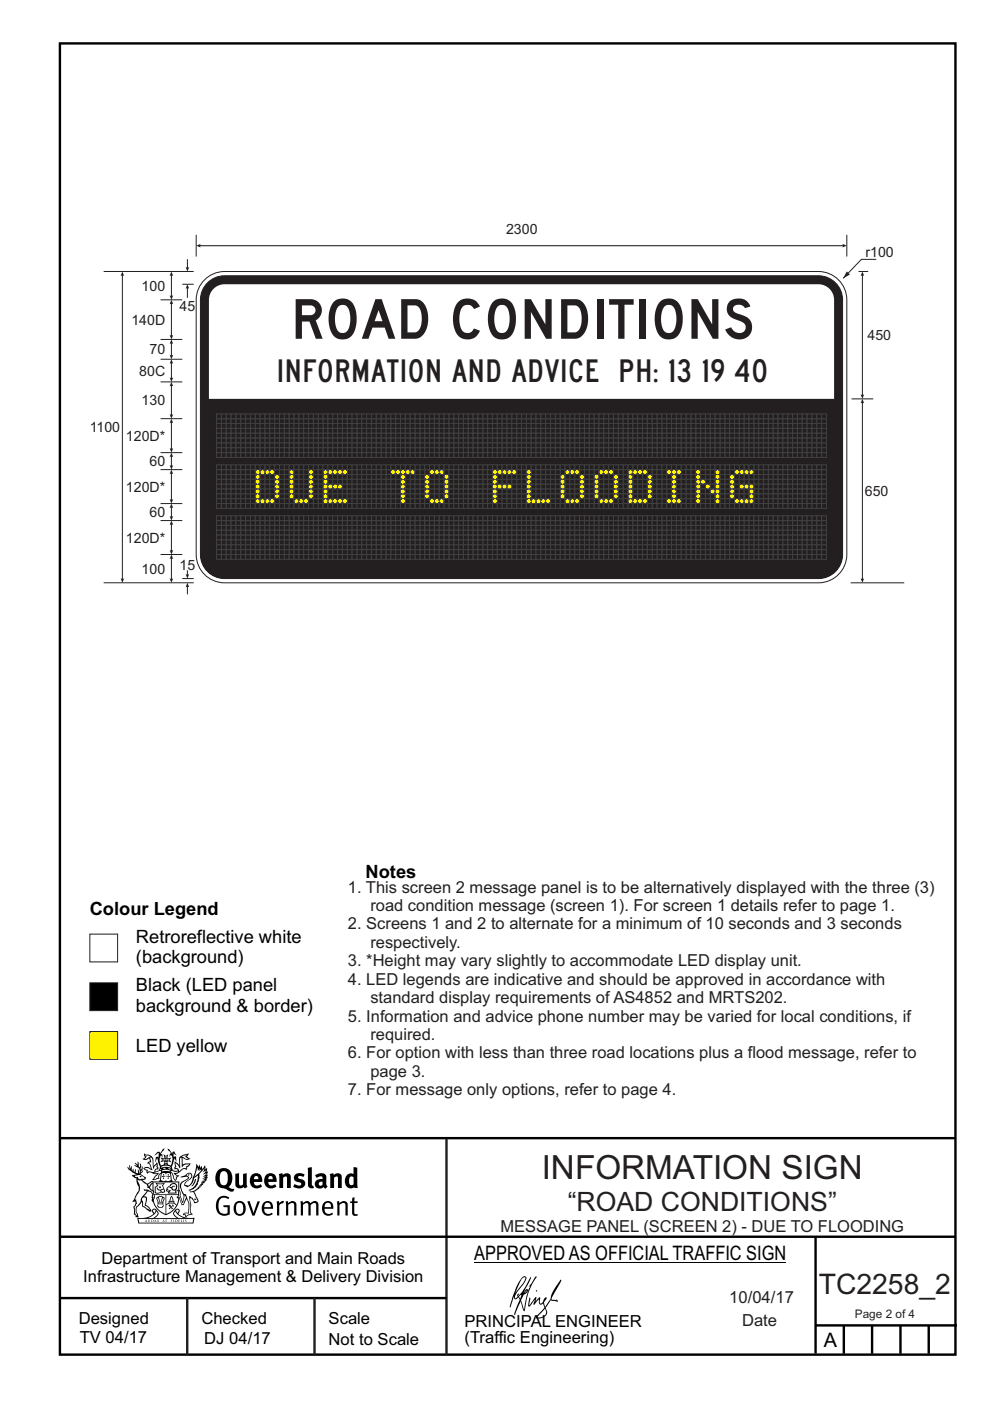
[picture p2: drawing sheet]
<svg xmlns="http://www.w3.org/2000/svg" width="210mm" height="297mm" viewBox="0 0 210 297" stroke-linecap="round" stroke-linejoin="round" font-family="sans-serif">
<defs><g id="words">
<text font-size="11.7" fill="#231f20" x="61.7" y="71.8">ROAD CONDITIONS</text>
<text font-size="7.1" fill="#231f20" x="114.9" y="249.9">INFORMATION SIGN</text>
<text font-size="6.7" fill="#231f20" x="58.6" y="80.9">INFORMATION AND ADVICE PH: 13 19 40</text>
<text font-size="6" fill="#231f20" x="173.7" y="274.4">TC2258_2</text>
<text font-size="5.6" fill="#231f20" x="120.4" y="256.8">“ROAD CONDITIONS”</text>
<g font-size="4.2">
<text x="100.6" y="267.2">APPROVED AS OFFICIAL TRAFFIC SIGN</text>
<text x="174.7" y="285.6">A</text>
</g>
<g font-size="3.9">
<text x="77.5" y="186.1">Notes</text>
<text x="19" y="194.1">Colour Legend</text>
<text x="28.8" y="199.8">Retroreflective white</text>
<text x="28.8" y="204.2">(background)</text>
<text x="28.8" y="210.2">Black (LED panel</text>
<text x="28.8" y="214.5">background &amp; border)</text>
<text x="28.8" y="223">LED yellow</text>
</g>
<g font-size="3.5" fill="#231f20">
<text x="73.8" y="189.2">1. This screen 2 message panel is to be alternatively displayed with the three (3)</text>
<text x="73.8" y="197.1">2. Screens 1 and 2 to alternate for a minimum of 10 seconds and 3 seconds</text>
<text x="78.6" y="193.1">road condition message (screen 1). For screen 1 details refer to page 1.</text>
<text x="78.6" y="201">respectively.</text>
<text x="73.8" y="204.9">3. *Height may vary slightly to accommodate LED display unit.</text>
<text x="73.8" y="208.8">4. LED legends are indicative and should be approved in accordance with</text>
<text x="78.6" y="212.7">standard display requirements of AS4852 and MRTS202.</text>
<text x="73.8" y="216.6">5. Information and advice phone number may be varied for local conditions, if</text>
<text x="78.6" y="220.5">required.</text>
<text x="73.8" y="224.4">6. For option with less than three road locations plus a flood message, refer to</text>
<text x="73.8" y="232.2">7. For message only options, refer to page 4.</text>
<text x="78.6" y="228.3">page 3.</text>
<text x="106.1" y="261.1">MESSAGE PANEL (SCREEN 2) - DUE TO FLOODING</text>
<text x="154.7" y="276.2">10/04/17</text>
<text x="157.4" y="281.2">Date</text>
</g>
<g font-size="3.5">
<text x="21.5" y="267.9">Department of Transport and Main Roads</text>
<text x="17.7" y="271.8">Infrastructure Management &amp; Delivery Division</text>
<text x="16.7" y="280.7">Designed</text>
<text x="42.7" y="280.7">Checked</text>
<text x="69.7" y="280.7">Scale</text>
<text x="98.5" y="281.4">PRINCIPAL ENGINEER</text>
<text x="16.9" y="284.8">TV 04/17</text>
<text x="43.3" y="284.9">DJ 04/17</text>
<text x="69.7" y="285.2">Not to Scale</text>
<text x="98.5" y="284.8">(Traffic Engineering)</text>
</g>
<g font-size="3" fill="#231f20">
<text x="107.3" y="49.6">2300</text>
<text x="183.6" y="54.4">r100</text>
<text x="30" y="61.6">100</text>
<text x="38.1" y="65.9">45</text>
<text x="27.9" y="68.8">140D</text>
<text x="31.7" y="75.1">70</text>
<text x="184" y="72.1">450</text>
<text x="29.5" y="79.6">80C</text>
<text x="30" y="85.9">130</text>
<text x="19" y="91.6">1100</text>
<text x="26.7" y="93.4">120D*</text>
<text x="31.7" y="98.8">60</text>
<text x="26.7" y="104.2">120D*</text>
<text x="183.4" y="105.1">650</text>
<text x="31.7" y="109.6">60</text>
<text x="26.7" y="115">120D*</text>
<text x="30" y="121.6">100</text>
<text x="38.1" y="120.8">15</text>
</g>
<text font-size="2.5" fill="#231f20" x="181.3" y="279.4">Page 2 of 4</text>
</g></defs>
<path d="M12.7 9.2h190v278h-190zM12.7 241.3h189.9M12.7 275.2h82M12.7 262.2h190.1M173 262.2v24.8M173 281h30M179 281v6M185 281v6M191 281v6M197 281v6" fill="none" stroke="#000" stroke-width=".51"/>
<path d="M94.7 241.4v45.8M39.7 275.2v12M66.7 275.2v12" fill="none" stroke="#231f20" stroke-width=".51"/>
<g fill="#000">
<path d="M29.5 249.5l.3-.2 .3 .3z" fill-rule="evenodd"/>
<path d="M30.8 244.9l1.1 .3-.9 .5h-.4l.5-.5zM31.8 245.5l.2-.1a2.44 2.44 0 0 1 .4 2l.1 .4 .7-1-.1 .6 .3 .3a.57 .57 0 0 0-.6 .8l-1-.2-.5 .2 .1-.5-.7-.2 .6-.2 1 .5 .1-.1-.6-1.3-.2-.1 .5-.1zM30.7 244.5l-.2 .4 .3 .4-.6 .4a1.04 1.04 0 0 0 1.4-.1l.2 .7h-.4l-.2 .4a.94 .94 0 0 1 .9 1.1l-.2-.1a1.16 1.16 0 0 0-1.5-.1l.3 .4 .4 .2 .1 .5 .2 .2v-.2a.94 .94 0 0 1 1.1 .2h.9l-1.2 1.2a1.13 1.13 0 0 0 1.2-.2l.4-.1-.1-.4 .5-.7a.83 .83 0 0 0-.6 1.1l-.3-.1-.7 .3 1.1-1.4-.5 .2-.5-.1 1.3-.5-.2-.2-.8 .4v-.3l.2-.2 .3 .1 .1-.3-.2-.4v-.6l-.2-.3-.6 .9v-.7a1.42 1.42 0 0 0-1.7-1.8z" fill-rule="evenodd"/>
<path d="M31 258.7l.1 .2h-.2zM31 258.6l-.3 .5 .4-.1 .2 .1z" fill-rule="evenodd"/>
<path d="M31.3 258.6h.2v.4a.25 .25 0 0 0 .3-.1 .25 .25 0 0 0-.1-.3h.1a.29 .29 0 0 1 0 .4 .29 .29 0 0 1-.4 0 .29 .29 0 0 1 0-.4z" fill-rule="evenodd"/>
<path d="M32.2 258.6a.22 .22 0 0 1 .3 .2 .22 .22 0 0 1-.3 .2zM32 258.6v.5a.33 .33 0 0 0 .5-.1 .33 .33 0 0 0 0-.4 .33 .33 0 0 0-.5 0z" fill-rule="evenodd"/>
<path d="M29.2 250.1l.3 .2a.61 .61 0 0 1 .8 .3l.3 .2a.8 .8 0 0 1 .6 1l.4 .1 .5 .6a1 1 0 0 1 .5 1l-.1 .7v-.5h-.1a.96 .96 0 0 0-.8-1.3l-.3-.2h-.6l-.1-.1-.2 .1 .2 .3h.5l-1.1 1.4-.2 .9-.4 .6a1.33 1.33 0 0 0-.5 1.8l.2 .5a1.26 1.26 0 0 1-.5-1.4l-.1-.4a1.56 1.56 0 0 0 .4-1.7l-.3 .2 .2-.5a3.2 3.2 0 0 0 .7-3zM30.4 253.9h.4a2.06 2.06 0 0 1-.1 1.6l.7 .5 .4 .5-.6-.2-.8-.6-.1-.9a.51 .51 0 0 1 .1-.9zM28.6 249.3a1.52 1.52 0 0 1 2.1 .6l-1.1 .1-.2-.1-.2-.4-.4 .1zM27.5 247v.8l-.3-.4-.2 .1a3.1 3.1 0 0 0 2 1.5l-1 .1 .5 .6 .5 .1v1.1a1.84 1.84 0 0 1-.2 2.5l-.4 .9-.4 .4 .3 .1 .4-.1 .1 .4-.2 .5-.3 .2 .1 1.8 .2-.1 .2 .6h.2l.4-.1-.1-.5a1.3 1.3 0 0 1-.1-1.6l.8-1.1 .2 1.1 .6 .2 .4 .6 .2-.2 .2 .4 .5-.1a1.85 1.85 0 0 0-1.2-1.3l.1-.3a1.39 1.39 0 0 0 0-1.5h-.5l.5-.6a.66 .66 0 0 1 .9-.4 .66 .66 0 0 1 .3 .9l-.1 .4h.2v.1l-.2 .3 .2 .5 .2-.3a2.24 2.24 0 0 0 .1-2.2 .73 .73 0 0 1-.7-.6 .73 .73 0 0 1 .5-.8l.1-.2a.94 .94 0 0 0-.9 .8 .48 .48 0 0 1-.1-.5 .48 .48 0 0 1 .5-.3l.5-.3a.51 .51 0 0 0-.8 .2l-.5 .3-1-.8 .6-.1 .1-.5-1.1-.7 .5-.4v-.4l-.5 .5 .1-.2a.69 .69 0 0 0 .2-1.1v.5l-.3 .2 .1-1.1-.3-.2 .1 .6-.1 .2-.4-1.2v.6l-.7-.3 .6 .6-.6-.2 .2 .3a1 1 0 0 1 .8 1.5l-.2-.8v.8l-.5-.2-.1-.7-.2 .6-.2-.1v-.6l-.2 .4-.2-.2 .1-.7-.2 .5z" fill-rule="evenodd"/>
<path d="M32.9 258.7l.1 .2h-.2zM32.9 258.6l-.2 .5 .3-.1 .2 .1z" fill-rule="evenodd"/>
<path d="M33.6 251.6h.5l.1 .3h-.4z" fill-rule="evenodd"/>
<path d="M33.3 258.6h.2v.2l.3-.2-.2 .2 .2 .3-.3-.2-.1 .2h-.1l.2-.3z" fill-rule="evenodd"/>
<path d="M34.7 258.7l.1 .2h-.2zM34.7 258.6l-.3 .5 .4-.1 .2 .1z" fill-rule="evenodd"/>
<path d="M34.2 252.4a.3 .3 0 0 0 .6 0 .3 .3 0 0 0-.6 0zM33.3 251l.3 .3-.3 .3a.79 .79 0 0 0 0 1.3l.8-.2-.1-.3a.55 .55 0 0 1-.7-.6h.1l.1 .3 .4 .1 .8-.2-.4-.7 .4-.3-.7 .1zM33 250.7l1.1 .2 .9-.2-.4 .7 .4 1.1a.56 .56 0 0 1-.8 .3l-.2 .1a.73 .73 0 0 1-.9 .1 .73 .73 0 0 1-.3-.9v-.4l.5-.4z" fill-rule="evenodd"/>
<path d="M34.5 254h.2v.2l-.3 .6h-.1zM33.6 255.3h.9v.2a.55 .55 0 0 1-.8 .4v-.2h-.2zM33.4 254h.2l.2 .8h-.2zM33.6 255h.8l.1 .1-.8 .1zM33.8 253.7h.5l-.2 1.1h-.2zM33.3 253.8l-.1 .3 .3 1.2a.48 .48 0 0 0-.1 .5 .48 .48 0 0 0 .4 .3l.6-.1a.49 .49 0 0 0 .2-.7l.3-1.2-.1-.3a1.42 1.42 0 0 0-1.5 0z" fill-rule="evenodd"/>
<path d="M34.6 248.9l.2 .1-.1 .3 .4 .1h-.4v.6l-.1-.5-.3-.1h.3z" fill-rule="evenodd"/>
<path d="M35 258.6h.4h-.1v.5h-.2l.1-.5z" fill-rule="evenodd"/>
<path d="M34.3 248.8a.57 .57 0 0 1 .9 .2 .57 .57 0 0 1 .9-.2l.2 1.4-.2 .1a.57 .57 0 0 1-.9-.1 .69 .69 0 0 1-1.1 0zM34.2 248.1l-.3 2.1-.2 .4h2.9l-.1-.4-.3-2.1h-.2v.3l-.8-.1-.9 .1 .1-.3z" fill-rule="evenodd"/>
<path d="M34.2 247.4a1.51 1.51 0 0 1 2 .2 2.67 2.67 0 0 0-2.1 0zM35.7 247.6l.4 .2 .1 .2-.4-.1zM34.6 247.7l.4-.1 .2 .2h-.4zM34 247.9l.3 .1-.3 .1zM34.9 246.9l.3-.2 .2 .2zM34.9 245.7h.2v.4h-.2zM35 245.1l.2 .2 .2-.2-.1 .4h-.2zM35.1 246.3h.2l.1 .4-.2-.2-.2 .2zM35.3 245.7h.2v.4h-.2zM34.4 245.7l.3 .1v.2l-.3 .1 .2-.2zM35.7 245.8l.3-.1-.2 .2 .2 .2-.4-.1zM32.7 244.9l1-.5-.1 1-.2-.1-.4 .1-.2 1.1 .5-1 .2 .9a1.84 1.84 0 0 1 .3 1.7l.4 .1a2.48 2.48 0 0 1 2.2 .1l.2-.3-.2-.7 .7-1.7 .4 .6-.2-1-.2-.1-.2 .3v-.9l.6 .4-.6-.7h-.3l-.1 .4-.5-.8-.5-.3 .2 .4 .5 .6-.4 .7 .4-.3a2.06 2.06 0 0 1 0 2.2l-.6-.2-.1-.6 .1-.1 .8 .2-.4-.5 .4-.5-.7 .2-.2-.2 .2-.7-.5 .4-.5-.4 .2 .7-.2 .2-.7-.2 .4 .5-.4 .5 .7-.2 .2 .1-.2 .6-.5 .2a2.02 2.02 0 0 1 0-2.2l.3 .5-.1-.6-.3-.1 .8-1.2-.5 .3-.4 .7-.2-.3a.8 .8 0 0 0-.8 .5z" fill-rule="evenodd"/>
<path d="M35.6 248.9l.2 .1-.1 .4h.3l-.3 .1v.5l-.1-.6h-.3l.3-.1z" fill-rule="evenodd"/>
<path d="M36 254.8h.8v.2h-.8zM36.4 253.8l.2 .8h-.4zM36.4 253.5l-.3 .5-.1 .6h-.2v.4l-.7 .4 .1 .2a1.48 1.48 0 0 1 2.2 .1l.2-.1-.6-.5v-.5h-.2l-.1-.6z" fill-rule="evenodd"/>
<path d="M36.2 258.6h.3h-.2v.2h.2h-.2l.1 .3h-.2z" fill-rule="evenodd"/>
<path d="M36.7 258.6h.2v.5h-.2z" fill-rule="evenodd"/>
<path d="M35.8 255.4l.3 .1 .2 .3 .3-.2-.2-.2a.38 .38 0 0 1 .4 .5l-.1-.2-.3 .3 .3 .2-.3 .2-.1-.3-.4 .3-.1-.2 .4-.3-.2-.1-.1 .1z" fill-rule="evenodd"/>
<path d="M35.6 251.9l.7-.5a.58 .58 0 0 1 1-.1 .58 .58 0 0 1-.5 .9l-.2-.3a.43 .43 0 0 1 .6-.3v-.1a.57 .57 0 0 0-.8 .2l-.2-.1-.3 .2 .4 .1a.55 .55 0 0 0 .9 .5v.5h-1.3l.3-.4-.1-.2-.6 .1 .2-.2-.2-.1zM35.4 251.8l-.1 .2a.39 .39 0 0 0 .2 .7l.3-.1-.2 .5h1.9l-.1-.8a.86 .86 0 0 0-.1-1.4 .86 .86 0 0 0-1.3 .4z" fill-rule="evenodd"/>
<path d="M37.3 258.6a.22 .22 0 0 1 .3 .2 .22 .22 0 0 1-.3 .2zM37.1 258.6v.5a.33 .33 0 0 0 .5-.1 .33 .33 0 0 0 0-.4 .33 .33 0 0 0-.5 0z" fill-rule="evenodd"/>
<path d="M37.8 258.6h.3h-.1v.2h.1h-.1v.2l.1 .1h-.3z" fill-rule="evenodd"/>
<path d="M32.4 250.5h5.6v2l-.2-.1v-1.7h-5.2v2.5h5.2v-.8l.1 .2-.1 1.1v-.3h-2.5v4a4.1 4.1 0 0 0 2.6-3.6l.1-.1a4 4 0 0 1-2.8 3.9 4.2 4.2 0 0 1-2.8-4.7l.1 1.3 .1-.1a3.8 3.8 0 0 0 2.5 3.3v-4h-2.5l-.2-.9z" fill-rule="evenodd"/>
<path d="M38.3 258.6h.3l-.1 .4 .2 .1h-.4z" fill-rule="evenodd"/>
<path d="M38.5 245.3l.5-.3 .7-.1-.6 .3 .8 .5h-.3zM38.3 245.5h.2l.1 2a1.69 1.69 0 0 1 1.5-.7l-.7 .5 .1 .5a1.1 1.1 0 0 0-1.5 .6l-.1-.5-.2-.2h-.5l.2-.4-.2-.7a1.42 1.42 0 0 1 .8 1.1l.2-.1zM37.1 246.2l.1 1-.2 .3v.5l.6-.1 .1 .2a.96 .96 0 0 1-1.1-.1l-.1 .1a1.06 1.06 0 0 0 1.3 .2v.1a.72 .72 0 0 1-1 .2l.3 .5 .6 .3-.4 .1-.1 .7-.3-.4-.3-1.1-.4-.4 .4 .9a1.54 1.54 0 0 0 .6 1.2l.2-.3a.58 .58 0 0 1 .5-.7l.1-.2h-.3l-.4-.3 .9-.5a.93 .93 0 0 1 1.1-.5l.1 .2 .2-.1 .1-.5a.99 .99 0 0 0 .7-.9l-1.3 .1-.4 .3v-1.5l.9 .4 .8-.3h-.3l-.5-.4 .4-.7-.7 .2a1.46 1.46 0 0 0-1.3 2.1v.4l-.2-.4z" fill-rule="evenodd"/>
<path d="M38.9 258.6h.2v.5h-.2z" fill-rule="evenodd"/>
<path d="M39.3 258.6h.2l-.2 .1 .2 .2-.1 .2h-.1v-.2l.2 .1z" fill-rule="evenodd"/>
<path d="M29.4 258.4h11.6l-.2 .8h-11.3zM31.3 258.2l.5-.1a2.48 2.48 0 0 0 1.4-1.3l.2 .6-.5 .5-.4 .3zM32.5 256.6l.3-.2 .2 .2-.3 .6zM37.2 256.8a2.65 2.65 0 0 0 1.8 1.4h-1.1l-.5-.3-.5-.5zM37.4 256.6l.2-.2 .3 .2-.3 .6zM29.2 258.2l.1 1.2h11.7l.3-1.1-.2-.1a4.1 4.1 0 0 1-3.3-.9l.3-.4-.1-.5a1.06 1.06 0 0 0-1.3 .9l.2 .4 .6 .5h-4.7l.3-.1a.84 .84 0 0 0 .6-.7 .84 .84 0 0 0-.5-.9l-.3-.2-.5 .1-.1 .5 .3 .4a4.2 4.2 0 0 1-3.4 .9z" fill-rule="evenodd"/>
<path d="M41.3 250.1l.3-.2-.2 .9-.6 .7h-.2l.5-.7z" fill-rule="evenodd"/>
<path d="M41.2 254.2l.3-.1 .1 .3h-.4z" fill-rule="evenodd"/>
<path d="M39.7 249l.3-.2 .5 .2a.88 .88 0 0 1-.6 1.1 1.22 1.22 0 0 0-.8 1.3l.5 .2a.72 .72 0 0 0 .9-.4l.5-.8 .2-.6 .8-.6v.3a2.85 2.85 0 0 1-2 2.8l.1 .1a2.13 2.13 0 0 0 1.9-1.5l-.1-.2a2.01 2.01 0 0 0 .3-1.8l1.2-1.3-.4 1 .7-.5-.7 1 .8-.4-.8 .8 .7-.1-.9 .5 .8-.1-.8 .4h.7l-.8 .3 .3 .2h-.4l.2 .4-.4-.1 .2 .3h-.4l.1 .3h-.1a2.16 2.16 0 0 1-2 1l.1 .2h.4a.76 .76 0 0 1 .7 .7l.5 1.2-.6 .2a1.45 1.45 0 0 0-1.2-1.3l.3 1.8-.1 1.9 .4 .2a1.07 1.07 0 0 0-1.2 .4v-.3l-.5-.2a.87 .87 0 0 1 1-.1l.1-.7a4.4 4.4 0 0 0-.6-3.1l-.1-.3h-.2a2.16 2.16 0 0 1-.7-2.2l.3-.3 1.2-.8a.55 .55 0 0 0-.4-.7zM37.8 252.4a.76 .76 0 0 1 .3 1.1l.6 1.6 .4-1.7 .2 .1a.61 .61 0 0 1-.1 .9l-.3 .9h-.2l-.7-1.6-.3 .1a1.18 1.18 0 0 0 .1-1.4zM41.8 247.5l.2 .8 .3-.6v.6l.3-.5a1.9 1.9 0 0 1-1.1 1.4l-.3 .3zM38.2 249.6l1.4-.1 .2 .1v.3l-.5 .3a1.26 1.26 0 0 0-1 1.9l.2 .7a1.84 1.84 0 0 1 .2 2l-.4-1.3a.96 .96 0 0 0-.4-1.3l-.4 .3a.78 .78 0 0 1-.1 1.3l.2 .2h.4l.4 1.1a.38 .38 0 0 0 .2 .4 .38 .38 0 0 0 .4-.1l.6-1.2a2.94 2.94 0 0 1 .3 2.5v.5l-.8-.1-.3 .4v.2l.4-.1 .1 .4 .2 .1a1.02 1.02 0 0 1 1.3-.5l-.1-.4-.3-.1 .2-1.7-.3-1.4 .1 .1a1.14 1.14 0 0 1 .7 .9 .63 .63 0 0 0 .9-.2 .63 .63 0 0 0-.2-.8l-.6-1.3 .9-.6 .2-.3 .2-.1v-.2h.3l-.1-.3h.4l-.1-.3 .5-.1-.2-.2 .5-.4 .1-.2-.3 .1 .5-.6-.3 .1 .3-.6-.4 .1 .4-.5v-.3l-.3 .2 .1-.6v-.3l-.4 .3-.1-.8-.5 .8-.2-.7-.2 .5-.3-.8-.1 .6-.5-.8-.1 1.4-.7 1.9a1.81 1.81 0 0 1-.9 1.4l-.6-.2a1.75 1.75 0 0 1 1.1-1.2 .75 .75 0 0 0 .1-1.3 .75 .75 0 0 0-1.2 .5z" fill-rule="evenodd"/>
<path d="M46.4 253.9a1.72 1.72 0 0 1 2.2 0l-.2 .3a1.24 1.24 0 0 0-1.4-.1 1.24 1.24 0 0 0-.7 1.3 1.49 1.49 0 0 0 1.3 2l.7-.2v-1.3h-.9l-.1-.4h1.4v2a1.93 1.93 0 0 1-2.2-.1 1.93 1.93 0 0 1-.7-2.2l.2-.7z" fill-rule="evenodd"/>
<path d="M47 248.5a2.55 2.55 0 0 0 0 2.7l.3 .1a.81 .81 0 0 0 1-.9v-.6a1.04 1.04 0 0 0-1.1-1.5zM46.3 248.1a1.82 1.82 0 0 1 2.1-.2 1.82 1.82 0 0 1 .9 1.9 2.29 2.29 0 0 1-.8 1.9l.7 .3h.5l-.2 .6a2.87 2.87 0 0 1-2-.7 2.12 2.12 0 0 1-1.7-3.1z" fill-rule="evenodd"/>
<path d="M50.3 255.2a1.65 1.65 0 0 0 .3 2.2 .99 .99 0 0 0 1-1.5 .78 .78 0 0 0-.4-.8 .78 .78 0 0 0-.9 .1zM50 254.9a1.33 1.33 0 0 1 1.6-.1 1.33 1.33 0 0 1 .5 1.5 1.31 1.31 0 0 1-1.3 1.5 1.31 1.31 0 0 1-1.3-1.6l.1-.5z" fill-rule="evenodd"/>
<path d="M49.9 248.9l.8-.2v2a.46 .46 0 0 0 .2 .6 .46 .46 0 0 0 .7-.2v-2.2l.7-.2v2.4l.2 .5-.6 .4-.2-.3a1.02 1.02 0 0 1-1.2 .2 1.02 1.02 0 0 1-.6-1.1z" fill-rule="evenodd"/>
<path d="M52.5 254.7l.4-.1 .9 2.6 .8-2.5h.5l-1.1 3h-.5z" fill-rule="evenodd"/>
<path d="M54 249.5l-.1 .5h.9a.49 .49 0 0 0-.2-.6 .49 .49 0 0 0-.6 .1zM53.4 249.2a1.34 1.34 0 0 1 1.6-.3 1.34 1.34 0 0 1 .6 1.5v.2h-1.7a.77 .77 0 0 0 .5 .8 .77 .77 0 0 0 .9-.3l.3 .4a1.59 1.59 0 0 1-2.1 .2 1.59 1.59 0 0 1-.4-2z" fill-rule="evenodd"/>
<path d="M56.2 255.2l-.2 .7h1.4a.7 .7 0 0 0-.3-.8 .7 .7 0 0 0-.9 .1zM55.9 255a1.22 1.22 0 0 1 1.5-.2 1.22 1.22 0 0 1 .5 1.5h-1.9a.93 .93 0 0 0 .5 1 .93 .93 0 0 0 1.2-.2l.1 .3a1.43 1.43 0 0 1-1.7 .1 1.43 1.43 0 0 1-.6-1.7z" fill-rule="evenodd"/>
<path d="M57 249.5l-.1 .5h.9a.49 .49 0 0 0-.2-.6 .49 .49 0 0 0-.6 .1zM56.4 249.2a1.34 1.34 0 0 1 1.6-.3 1.34 1.34 0 0 1 .7 1.5v.2h-1.8a.77 .77 0 0 0 .5 .8 .77 .77 0 0 0 .9-.3l.3 .4a1.59 1.59 0 0 1-2 .2 1.59 1.59 0 0 1-.5-2z" fill-rule="evenodd"/>
<path d="M58.7 254.8l.4-.2 .1 .5 .4-.3 .6-.2-.2 .6a.66 .66 0 0 0-.8 .6v1.9h-.4z" fill-rule="evenodd"/>
<path d="M59.1 248.9l.8-.2 .1 .4a.95 .95 0 0 1 1-.3 .95 .95 0 0 1 .7 .8v2.3h-.8v-2.3a.46 .46 0 0 0-.8 .1v2.2h-.9z" fill-rule="evenodd"/>
<path d="M60.6 254.8l.4-.2 .1 .5a.94 .94 0 0 1 1-.4 .94 .94 0 0 1 .8 .7v2.3h-.5l-.1-2.5a.81 .81 0 0 0-1.2 .3v2.2h-.4z" fill-rule="evenodd"/>
<path d="M62.5 249.1a1.75 1.75 0 0 1 2.1-.1l-.2 .5-.6-.2a.43 .43 0 0 0-.6 .3l.4 .3a1.04 1.04 0 0 1 1.2 1.2 1.04 1.04 0 0 1-1.4 .9l-1.2-.4 .3-.6 1 .4 .4-.4a.88 .88 0 0 0-1-.5l-.4-.2-.1-.4z" fill-rule="evenodd"/>
<path d="M65.3 247.6l.8-.2 .1 3.8 .2 .2 .2 .5a.88 .88 0 0 1-1-.1 .88 .88 0 0 1-.3-1z" fill-rule="evenodd"/>
<path d="M63.7 254.7l.5-.1 .1 .5 .4-.3a.78 .78 0 0 1 1.1 .3 .9 .9 0 0 1 1-.5 .9 .9 0 0 1 .7 .8v2.3h-.4l-.1-2.5a.67 .67 0 0 0-1.1 .3v2.2h-.5v-2.4l-.4-.2-.7 .4v2.2h-.5z" fill-rule="evenodd"/>
<path d="M67.8 250.6a.43 .43 0 0 0-.1 .7 .43 .43 0 0 0 .7-.1v-.7zM66.8 249.2a1.7 1.7 0 0 1 2.4 .1v1.8l.3 .4-.4 .5-.5-.3a1.03 1.03 0 0 1-1.7-.2 1.03 1.03 0 0 1 .8-1.5h.7v-.4a.8 .8 0 0 0-1.2 .1z" fill-rule="evenodd"/>
<path d="M69 255.2l-.2 .7h1.4a.7 .7 0 0 0-.3-.8 .7 .7 0 0 0-.9 .1zM68.7 255a1.22 1.22 0 0 1 1.5-.2 1.22 1.22 0 0 1 .5 1.5h-1.9a.93 .93 0 0 0 .5 1 .93 .93 0 0 0 1.2-.2l.1 .3a1.44 1.44 0 0 1-1.7 .1 1.44 1.44 0 0 1-.6-1.7z" fill-rule="evenodd"/>
<path d="M69.9 248.9l.8-.2 .1 .4a.95 .95 0 0 1 1-.3 .95 .95 0 0 1 .7 .8v2.3h-.8v-2.3a.46 .46 0 0 0-.8 .1v2.2h-.8z" fill-rule="evenodd"/>
<path d="M71.4 254.8l.5-.2 .1 .5a.94 .94 0 0 1 1-.4 .94 .94 0 0 1 .7 .7v2.3h-.4l-.1-2.5a.81 .81 0 0 0-1.2 .3v2.2h-.5z" fill-rule="evenodd"/>
<path d="M74.3 249.5a1.48 1.48 0 0 0 0 1.7l.4 .1 .3-.2v-1.5l-.3-.2zM75 247.4l.8 .2 .1 4.3h-.7l-.1-.2a1.26 1.26 0 0 1-1.4 0 1.26 1.26 0 0 1-.6-1.3 1.29 1.29 0 0 1 .5-1.3 1.29 1.29 0 0 1 1.4-.2z" fill-rule="evenodd"/>
<path d="M74.7 254l.5-.2v.9h.7l-.1 .4h-.7l.1 2.2 .1 .1h.5l.1 .3a.75 .75 0 0 1-1.2-.6v-2h-.4v-.4h.4z" fill-rule="evenodd"/>
<path d="M111.6 273.7l.2-.2-.5 .7zM110.4 274.5l.2 .1-.3 .8-.2-.5zM110.9 270.9h.5a9.3 9.3 0 0 1-2 3.1l-.1 .3 1-2.5zM110.6 271a14.7 14.7 0 0 0-2.2 4.9l-.3 1.2 .1 .1 .8-2.3a.42 .42 0 0 0 .2 .6 .42 .42 0 0 0 .6-.3l.2-.1 .2 .5-1.1 3.2h.2l1.1-2.9 .6 1.9 .2 .2 .2-.5a13.5 13.5 0 0 1 2-6.2l.4-.5-.1-.2-1.6 2.1 .4-.1a14.9 14.9 0 0 0-1.3 5.1l-.4-1.1a1.39 1.39 0 0 1 .2-1.9l.1-.2a.92 .92 0 0 0 .8-1.2 .75 .75 0 0 0-.8 .7l-.1 .2 1.6-3.4h-.1l-.4 .7a10.5 10.5 0 0 1-2.2 3.3l.2-.5a.32 .32 0 0 0-.4 .2 .32 .32 0 0 0 .1 .4l-.5 .4a3.2 3.2 0 0 1 1.1-2.3l.5-.6a2.49 2.49 0 0 0 .7-1.6l-.4-.2z" fill-rule="evenodd"/>
<path d="M113.7 273.6l.3 .2h-.3z" fill-rule="evenodd"/>
<path d="M115.6 277.5a1.15 1.15 0 0 1 .1 1.3 1.15 1.15 0 0 1-1.2 .5l-.6 .1zM112.2 275.2l-.2 1.6 .2 .2 1.2-1.5-.2 1.1 1.1-1.1a.94 .94 0 0 0 .4 1.1l.5-.3 .3 .9-1.2 1.3a.98 .98 0 0 0-.5 1 1.9 1.9 0 0 0 2.3-1.3l-.1-.2a1.02 1.02 0 0 1 .2-1.4l.6-1 1.5 .3-.2-.4v.2l-1.1-.1v-.3l2-3.6 .1-.2-.2-.2-1.7 2.8a6.6 6.6 0 0 1-1.6 2.9l-.1-.2a1.01 1.01 0 0 1 .4-1.4l.1-.2-.3-.1-.4 .4-.1 .5-.6 .4-.1-.4 .1-.9-.2-.1-.9 1 .3-1h-.2l-1.4 1.8 .3-1.5v-.1z" fill-rule="evenodd"/>
<circle cx="40" cy="249.1" r=".17"/>
</g>
<path d="M100.6 267.7h66.2" fill="none" stroke="#000" stroke-width=".21"/>
<path d="M43.4 59.3a6 6 0 0 1 4.2-1.7h126a6 6 0 0 1 6 6v54a6 6 0 0 1-6 6h-126a6 6 0 0 1-6-6v-54a6 6 0 0 1 1.8-4.3z" fill-rule="evenodd" fill="#fff" stroke="#231f20" stroke-width=".21"/>
<path d="M44.3 59.7a5.1 5.1 0 0 1 3.3-1.2h126a5.1 5.1 0 0 1 5.1 5.1v54a5.1 5.1 0 0 1-5.1 5.1h-126a5.1 5.1 0 0 1-5.1-5.1v-54a5.1 5.1 0 0 1 1.8-3.9z" fill-rule="evenodd" fill="#231f20" stroke="#1f221f" stroke-width=".21"/>
<path d="M45.3 61.2a3.3 3.3 0 0 1 2.3-.9h126a3.3 3.3 0 0 1 3.3 3.3v54a3.3 3.3 0 0 1-3.3 3.3h-126a3.3 3.3 0 0 1-3.3-3.3v-54a3.3 3.3 0 0 1 1-2.4z" fill-rule="evenodd" fill="#fff"/>
<path d="M41.6 49.8v4.6" fill="none" stroke="#231f20" stroke-width=".21"/>
<path d="M42.5 84.6h136.2v33a5.1 5.1 0 0 1-5.1 5.1h-126a5.1 5.1 0 0 1-5.1-5.1z" fill-rule="evenodd" fill="#231f20"/>
<path d="M42.2 52.1h136.8" fill="none" stroke="#231f20" stroke-width=".21"/>
<g fill="#231f20">
<path d="M178.7 51.7l.9 .4-.9 .4z" fill-rule="evenodd"/>
<path d="M41.6 52.1l1-.4v.8z" fill-rule="evenodd"/>
</g>
<g fill="#231f20" stroke="#404041" stroke-width=".21">
<path d="M68.5 110.4h1v1h-1z" fill-rule="evenodd"/>
<path d="M68.5 111.4h1v1h-1z" fill-rule="evenodd"/>
<path d="M68.5 112.4h1v1.1h-1z" fill-rule="evenodd"/>
<path d="M68.5 113.5h1v1h-1z" fill-rule="evenodd"/>
<path d="M68.5 114.5h1v1h-1z" fill-rule="evenodd"/>
<path d="M68.5 115.5h1v1h-1z" fill-rule="evenodd"/>
<path d="M68.5 116.5h1v1.1h-1z" fill-rule="evenodd"/>
<path d="M69.5 110.4h1.1v1h-1.1z" fill-rule="evenodd"/>
<path d="M69.5 111.4h1.1v1h-1.1z" fill-rule="evenodd"/>
<path d="M69.5 112.4h1.1v1.1h-1.1z" fill-rule="evenodd"/>
<path d="M69.5 113.5h1.1v1h-1.1z" fill-rule="evenodd"/>
<path d="M69.5 114.5h1.1v1h-1.1z" fill-rule="evenodd"/>
<path d="M69.5 115.5h1.1v1h-1.1z" fill-rule="evenodd"/>
<path d="M69.5 116.5h1.1v1.1h-1.1z" fill-rule="evenodd"/>
<path d="M70.6 110.4h1v1h-1z" fill-rule="evenodd"/>
<path d="M70.6 111.4h1v1h-1z" fill-rule="evenodd"/>
<path d="M70.6 112.4h1v1.1h-1z" fill-rule="evenodd"/>
<path d="M70.6 113.5h1v1h-1z" fill-rule="evenodd"/>
<path d="M70.6 114.5h1v1h-1z" fill-rule="evenodd"/>
<path d="M70.6 115.5h1v1h-1z" fill-rule="evenodd"/>
<path d="M70.6 116.5h1v1.1h-1z" fill-rule="evenodd"/>
<path d="M71.6 110.4h1v1h-1z" fill-rule="evenodd"/>
<path d="M71.6 111.4h1v1h-1z" fill-rule="evenodd"/>
<path d="M71.6 112.4h1v1.1h-1z" fill-rule="evenodd"/>
<path d="M71.6 113.5h1v1h-1z" fill-rule="evenodd"/>
<path d="M71.6 114.5h1v1h-1z" fill-rule="evenodd"/>
<path d="M71.6 115.5h1v1h-1z" fill-rule="evenodd"/>
<path d="M71.6 116.5h1v1.1h-1z" fill-rule="evenodd"/>
<path d="M72.6 110.4h1.1v1h-1.1z" fill-rule="evenodd"/>
<path d="M67.5 110.4h1v1h-1z" fill-rule="evenodd"/>
<path d="M73.7 110.4h1v1h-1z" fill-rule="evenodd"/>
<path d="M67.5 111.4h1v1h-1z" fill-rule="evenodd"/>
<path d="M73.7 111.4h1v1h-1z" fill-rule="evenodd"/>
<path d="M67.5 112.4h1v1.1h-1z" fill-rule="evenodd"/>
<path d="M73.7 112.4h1v1.1h-1z" fill-rule="evenodd"/>
<path d="M67.5 113.5h1v1h-1z" fill-rule="evenodd"/>
<path d="M73.7 113.5h1v1h-1z" fill-rule="evenodd"/>
<path d="M67.5 114.5h1v1h-1z" fill-rule="evenodd"/>
<path d="M73.7 114.5h1v1h-1z" fill-rule="evenodd"/>
<path d="M67.5 115.5h1v1h-1z" fill-rule="evenodd"/>
<path d="M73.7 115.5h1v1h-1z" fill-rule="evenodd"/>
<path d="M67.5 116.5h1v1.1h-1z" fill-rule="evenodd"/>
<path d="M73.7 116.5h1v1.1h-1z" fill-rule="evenodd"/>
<path d="M67.5 117.6h1v1h-1z" fill-rule="evenodd"/>
<path d="M73.7 117.6h1v1h-1z" fill-rule="evenodd"/>
<path d="M68.5 117.6h1v1h-1z" fill-rule="evenodd"/>
<path d="M69.5 117.6h1.1v1h-1.1z" fill-rule="evenodd"/>
<path d="M70.6 117.6h1v1h-1z" fill-rule="evenodd"/>
<path d="M71.6 117.6h1v1h-1z" fill-rule="evenodd"/>
<path d="M72.6 117.6h1.1v1h-1.1z" fill-rule="evenodd"/>
<path d="M72.6 111.4h1.1v1h-1.1z" fill-rule="evenodd"/>
<path d="M72.6 112.4h1.1v1.1h-1.1z" fill-rule="evenodd"/>
<path d="M72.6 113.5h1.1v1h-1.1z" fill-rule="evenodd"/>
<path d="M72.6 114.5h1.1v1h-1.1z" fill-rule="evenodd"/>
<path d="M72.6 115.5h1.1v1h-1.1z" fill-rule="evenodd"/>
<path d="M72.6 116.5h1.1v1.1h-1.1z" fill-rule="evenodd"/>
<path d="M67.5 109.3h1v1.1h-1z" fill-rule="evenodd"/>
<path d="M73.7 109.3h1v1.1h-1z" fill-rule="evenodd"/>
<path d="M68.5 109.3h1v1.1h-1z" fill-rule="evenodd"/>
<path d="M69.5 109.3h1.1v1.1h-1.1z" fill-rule="evenodd"/>
<path d="M70.6 109.3h1v1.1h-1z" fill-rule="evenodd"/>
<path d="M71.6 109.3h1v1.1h-1z" fill-rule="evenodd"/>
<path d="M72.6 109.3h1.1v1.1h-1.1z" fill-rule="evenodd"/>
<path d="M61.3 110.4h1.1v1h-1.1z" fill-rule="evenodd"/>
<path d="M61.3 111.4h1.1v1h-1.1z" fill-rule="evenodd"/>
<path d="M61.3 112.4h1.1v1.1h-1.1z" fill-rule="evenodd"/>
<path d="M61.3 113.5h1.1v1h-1.1z" fill-rule="evenodd"/>
<path d="M61.3 114.5h1.1v1h-1.1z" fill-rule="evenodd"/>
<path d="M61.3 115.5h1.1v1h-1.1z" fill-rule="evenodd"/>
<path d="M61.3 116.5h1.1v1.1h-1.1z" fill-rule="evenodd"/>
<path d="M62.4 110.4h1v1h-1z" fill-rule="evenodd"/>
<path d="M62.4 111.4h1v1h-1z" fill-rule="evenodd"/>
<path d="M62.4 112.4h1v1.1h-1z" fill-rule="evenodd"/>
<path d="M62.4 113.5h1v1h-1z" fill-rule="evenodd"/>
<path d="M62.4 114.5h1v1h-1z" fill-rule="evenodd"/>
<path d="M62.4 115.5h1v1h-1z" fill-rule="evenodd"/>
<path d="M62.4 116.5h1v1.1h-1z" fill-rule="evenodd"/>
<path d="M63.4 110.4h1v1h-1z" fill-rule="evenodd"/>
<path d="M63.4 111.4h1v1h-1z" fill-rule="evenodd"/>
<path d="M63.4 112.4h1v1.1h-1z" fill-rule="evenodd"/>
<path d="M63.4 113.5h1v1h-1z" fill-rule="evenodd"/>
<path d="M63.4 114.5h1v1h-1z" fill-rule="evenodd"/>
<path d="M63.4 115.5h1v1h-1z" fill-rule="evenodd"/>
<path d="M63.4 116.5h1v1.1h-1z" fill-rule="evenodd"/>
<path d="M64.4 110.4h1v1h-1z" fill-rule="evenodd"/>
<path d="M64.4 111.4h1v1h-1z" fill-rule="evenodd"/>
<path d="M64.4 112.4h1v1.1h-1z" fill-rule="evenodd"/>
<path d="M64.4 113.5h1v1h-1z" fill-rule="evenodd"/>
<path d="M64.4 114.5h1v1h-1z" fill-rule="evenodd"/>
<path d="M64.4 115.5h1v1h-1z" fill-rule="evenodd"/>
<path d="M64.4 116.5h1v1.1h-1z" fill-rule="evenodd"/>
<path d="M65.4 110.4h1.1v1h-1.1z" fill-rule="evenodd"/>
<path d="M60.3 110.4h1v1h-1z" fill-rule="evenodd"/>
<path d="M66.5 110.4h1v1h-1z" fill-rule="evenodd"/>
<path d="M60.3 111.4h1v1h-1z" fill-rule="evenodd"/>
<path d="M66.5 111.4h1v1h-1z" fill-rule="evenodd"/>
<path d="M60.3 112.4h1v1.1h-1z" fill-rule="evenodd"/>
<path d="M66.5 112.4h1v1.1h-1z" fill-rule="evenodd"/>
<path d="M60.3 113.5h1v1h-1z" fill-rule="evenodd"/>
<path d="M66.5 113.5h1v1h-1z" fill-rule="evenodd"/>
<path d="M60.3 114.5h1v1h-1z" fill-rule="evenodd"/>
<path d="M66.5 114.5h1v1h-1z" fill-rule="evenodd"/>
<path d="M60.3 115.5h1v1h-1z" fill-rule="evenodd"/>
<path d="M66.5 115.5h1v1h-1z" fill-rule="evenodd"/>
<path d="M60.3 116.5h1v1.1h-1z" fill-rule="evenodd"/>
<path d="M66.5 116.5h1v1.1h-1z" fill-rule="evenodd"/>
<path d="M60.3 117.6h1v1h-1z" fill-rule="evenodd"/>
<path d="M66.5 117.6h1v1h-1z" fill-rule="evenodd"/>
<path d="M61.3 117.6h1.1v1h-1.1z" fill-rule="evenodd"/>
<path d="M62.4 117.6h1v1h-1z" fill-rule="evenodd"/>
<path d="M63.4 117.6h1v1h-1z" fill-rule="evenodd"/>
<path d="M64.4 117.6h1v1h-1z" fill-rule="evenodd"/>
<path d="M65.4 117.6h1.1v1h-1.1z" fill-rule="evenodd"/>
<path d="M65.4 111.4h1.1v1h-1.1z" fill-rule="evenodd"/>
<path d="M65.4 112.4h1.1v1.1h-1.1z" fill-rule="evenodd"/>
<path d="M65.4 113.5h1.1v1h-1.1z" fill-rule="evenodd"/>
<path d="M65.4 114.5h1.1v1h-1.1z" fill-rule="evenodd"/>
<path d="M65.4 115.5h1.1v1h-1.1z" fill-rule="evenodd"/>
<path d="M65.4 116.5h1.1v1.1h-1.1z" fill-rule="evenodd"/>
<path d="M60.3 109.3h1v1.1h-1z" fill-rule="evenodd"/>
<path d="M66.5 109.3h1v1.1h-1z" fill-rule="evenodd"/>
<path d="M61.3 109.3h1.1v1.1h-1.1z" fill-rule="evenodd"/>
<path d="M62.4 109.3h1v1.1h-1z" fill-rule="evenodd"/>
<path d="M63.4 109.3h1v1.1h-1z" fill-rule="evenodd"/>
<path d="M64.4 109.3h1v1.1h-1z" fill-rule="evenodd"/>
<path d="M65.4 109.3h1.1v1.1h-1.1z" fill-rule="evenodd"/>
<path d="M54.1 110.4h1.1v1h-1.1z" fill-rule="evenodd"/>
<path d="M54.1 111.4h1.1v1h-1.1z" fill-rule="evenodd"/>
<path d="M54.1 112.4h1.1v1.1h-1.1z" fill-rule="evenodd"/>
<path d="M54.1 113.5h1.1v1h-1.1z" fill-rule="evenodd"/>
<path d="M54.1 114.5h1.1v1h-1.1z" fill-rule="evenodd"/>
<path d="M54.1 115.5h1.1v1h-1.1z" fill-rule="evenodd"/>
<path d="M54.1 116.5h1.1v1.1h-1.1z" fill-rule="evenodd"/>
<path d="M55.2 110.4h1v1h-1z" fill-rule="evenodd"/>
<path d="M55.2 111.4h1v1h-1z" fill-rule="evenodd"/>
<path d="M55.2 112.4h1v1.1h-1z" fill-rule="evenodd"/>
<path d="M55.2 113.5h1v1h-1z" fill-rule="evenodd"/>
<path d="M55.2 114.5h1v1h-1z" fill-rule="evenodd"/>
<path d="M55.2 115.5h1v1h-1z" fill-rule="evenodd"/>
<path d="M55.2 116.5h1v1.1h-1z" fill-rule="evenodd"/>
<path d="M56.2 110.4h1v1h-1z" fill-rule="evenodd"/>
<path d="M56.2 111.4h1v1h-1z" fill-rule="evenodd"/>
<path d="M56.2 112.4h1v1.1h-1z" fill-rule="evenodd"/>
<path d="M56.2 113.5h1v1h-1z" fill-rule="evenodd"/>
<path d="M56.2 114.5h1v1h-1z" fill-rule="evenodd"/>
<path d="M56.2 115.5h1v1h-1z" fill-rule="evenodd"/>
<path d="M56.2 116.5h1v1.1h-1z" fill-rule="evenodd"/>
<path d="M57.2 110.4h1.1v1h-1.1z" fill-rule="evenodd"/>
<path d="M57.2 111.4h1.1v1h-1.1z" fill-rule="evenodd"/>
<path d="M57.2 112.4h1.1v1.1h-1.1z" fill-rule="evenodd"/>
<path d="M57.2 113.5h1.1v1h-1.1z" fill-rule="evenodd"/>
<path d="M57.2 114.5h1.1v1h-1.1z" fill-rule="evenodd"/>
<path d="M57.2 115.5h1.1v1h-1.1z" fill-rule="evenodd"/>
<path d="M57.2 116.5h1.1v1.1h-1.1z" fill-rule="evenodd"/>
<path d="M58.3 110.4h1v1h-1z" fill-rule="evenodd"/>
<path d="M53.1 110.4h1v1h-1z" fill-rule="evenodd"/>
<path d="M59.3 110.4h1v1h-1z" fill-rule="evenodd"/>
<path d="M53.1 111.4h1v1h-1z" fill-rule="evenodd"/>
<path d="M59.3 111.4h1v1h-1z" fill-rule="evenodd"/>
<path d="M53.1 112.4h1v1.1h-1z" fill-rule="evenodd"/>
<path d="M59.3 112.4h1v1.1h-1z" fill-rule="evenodd"/>
<path d="M53.1 113.5h1v1h-1z" fill-rule="evenodd"/>
<path d="M59.3 113.5h1v1h-1z" fill-rule="evenodd"/>
<path d="M53.1 114.5h1v1h-1z" fill-rule="evenodd"/>
<path d="M59.3 114.5h1v1h-1z" fill-rule="evenodd"/>
<path d="M53.1 115.5h1v1h-1z" fill-rule="evenodd"/>
<path d="M59.3 115.5h1v1h-1z" fill-rule="evenodd"/>
<path d="M53.1 116.5h1v1.1h-1z" fill-rule="evenodd"/>
<path d="M59.3 116.5h1v1.1h-1z" fill-rule="evenodd"/>
<path d="M53.1 117.6h1v1h-1z" fill-rule="evenodd"/>
<path d="M59.3 117.6h1v1h-1z" fill-rule="evenodd"/>
<path d="M54.1 117.6h1.1v1h-1.1z" fill-rule="evenodd"/>
<path d="M55.2 117.6h1v1h-1z" fill-rule="evenodd"/>
<path d="M56.2 117.6h1v1h-1z" fill-rule="evenodd"/>
<path d="M57.2 117.6h1.1v1h-1.1z" fill-rule="evenodd"/>
<path d="M58.3 117.6h1v1h-1z" fill-rule="evenodd"/>
<path d="M58.3 111.4h1v1h-1z" fill-rule="evenodd"/>
<path d="M58.3 112.4h1v1.1h-1z" fill-rule="evenodd"/>
<path d="M58.3 113.5h1v1h-1z" fill-rule="evenodd"/>
<path d="M58.3 114.5h1v1h-1z" fill-rule="evenodd"/>
<path d="M58.3 115.5h1v1h-1z" fill-rule="evenodd"/>
<path d="M58.3 116.5h1v1.1h-1z" fill-rule="evenodd"/>
<path d="M53.1 109.3h1v1.1h-1z" fill-rule="evenodd"/>
<path d="M59.3 109.3h1v1.1h-1z" fill-rule="evenodd"/>
<path d="M54.1 109.3h1.1v1.1h-1.1z" fill-rule="evenodd"/>
<path d="M55.2 109.3h1v1.1h-1z" fill-rule="evenodd"/>
<path d="M56.2 109.3h1v1.1h-1z" fill-rule="evenodd"/>
<path d="M57.2 109.3h1.1v1.1h-1.1z" fill-rule="evenodd"/>
<path d="M58.3 109.3h1v1.1h-1z" fill-rule="evenodd"/>
<path d="M47 110.4h1v1h-1z" fill-rule="evenodd"/>
<path d="M47 111.4h1v1h-1z" fill-rule="evenodd"/>
<path d="M47 112.4h1v1.1h-1z" fill-rule="evenodd"/>
<path d="M47 113.5h1v1h-1z" fill-rule="evenodd"/>
</g>
<path d="M47 114.5h1v1h-1z" fill="#231f20"/>
<path d="M47 114.5h1v1h-1z" fill="none" stroke="#404041" stroke-width=".21"/>
<g fill="#231f20" stroke="#404041" stroke-width=".21">
<path d="M47 115.5h1v1h-1z" fill-rule="evenodd"/>
<path d="M47 116.5h1v1.1h-1z" fill-rule="evenodd"/>
<path d="M48 110.4h1v1h-1z" fill-rule="evenodd"/>
<path d="M48 111.4h1v1h-1z" fill-rule="evenodd"/>
<path d="M48 112.4h1v1.1h-1z" fill-rule="evenodd"/>
<path d="M48 113.5h1v1h-1z" fill-rule="evenodd"/>
<path d="M48 114.5h1v1h-1z" fill-rule="evenodd"/>
<path d="M48 115.5h1v1h-1z" fill-rule="evenodd"/>
<path d="M48 116.5h1v1.1h-1z" fill-rule="evenodd"/>
<path d="M49 110.4h1v1h-1z" fill-rule="evenodd"/>
<path d="M49 111.4h1v1h-1z" fill-rule="evenodd"/>
<path d="M49 112.4h1v1.1h-1z" fill-rule="evenodd"/>
<path d="M49 113.5h1v1h-1z" fill-rule="evenodd"/>
<path d="M49 114.5h1v1h-1z" fill-rule="evenodd"/>
<path d="M49 115.5h1v1h-1z" fill-rule="evenodd"/>
<path d="M49 116.5h1v1.1h-1z" fill-rule="evenodd"/>
<path d="M50 110.4h1.1v1h-1.1z" fill-rule="evenodd"/>
<path d="M50 111.4h1.1v1h-1.1z" fill-rule="evenodd"/>
<path d="M50 112.4h1.1v1.1h-1.1z" fill-rule="evenodd"/>
<path d="M50 113.5h1.1v1h-1.1z" fill-rule="evenodd"/>
<path d="M50 114.5h1.1v1h-1.1z" fill-rule="evenodd"/>
<path d="M50 115.5h1.1v1h-1.1z" fill-rule="evenodd"/>
<path d="M50 116.5h1.1v1.1h-1.1z" fill-rule="evenodd"/>
<path d="M51.1 110.4h1v1h-1z" fill-rule="evenodd"/>
<path d="M45.9 110.4h1.1v1h-1.1z" fill-rule="evenodd"/>
<path d="M52.1 110.4h1v1h-1z" fill-rule="evenodd"/>
<path d="M45.9 111.4h1.1v1h-1.1z" fill-rule="evenodd"/>
<path d="M52.1 111.4h1v1h-1z" fill-rule="evenodd"/>
<path d="M45.9 112.4h1.1v1.1h-1.1z" fill-rule="evenodd"/>
<path d="M52.1 112.4h1v1.1h-1z" fill-rule="evenodd"/>
<path d="M45.9 113.5h1.1v1h-1.1z" fill-rule="evenodd"/>
<path d="M52.1 113.5h1v1h-1z" fill-rule="evenodd"/>
<path d="M45.9 114.5h1.1v1h-1.1z" fill-rule="evenodd"/>
<path d="M52.1 114.5h1v1h-1z" fill-rule="evenodd"/>
<path d="M45.9 115.5h1.1v1h-1.1z" fill-rule="evenodd"/>
<path d="M52.1 115.5h1v1h-1z" fill-rule="evenodd"/>
<path d="M45.9 116.5h1.1v1.1h-1.1z" fill-rule="evenodd"/>
<path d="M52.1 116.5h1v1.1h-1z" fill-rule="evenodd"/>
<path d="M45.9 117.6h1.1v1h-1.1z" fill-rule="evenodd"/>
<path d="M52.1 117.6h1v1h-1z" fill-rule="evenodd"/>
<path d="M47 117.6h1v1h-1z" fill-rule="evenodd"/>
<path d="M48 117.6h1v1h-1z" fill-rule="evenodd"/>
<path d="M49 117.6h1v1h-1z" fill-rule="evenodd"/>
<path d="M50 117.6h1.1v1h-1.1z" fill-rule="evenodd"/>
<path d="M51.1 117.6h1v1h-1z" fill-rule="evenodd"/>
<path d="M51.1 111.4h1v1h-1z" fill-rule="evenodd"/>
<path d="M51.1 112.4h1v1.1h-1z" fill-rule="evenodd"/>
<path d="M51.1 113.5h1v1h-1z" fill-rule="evenodd"/>
<path d="M51.1 114.5h1v1h-1z" fill-rule="evenodd"/>
<path d="M51.1 115.5h1v1h-1z" fill-rule="evenodd"/>
<path d="M51.1 116.5h1v1.1h-1z" fill-rule="evenodd"/>
<path d="M45.9 109.3h1.1v1.1h-1.1z" fill-rule="evenodd"/>
<path d="M52.1 109.3h1v1.1h-1z" fill-rule="evenodd"/>
<path d="M47 109.3h1v1.1h-1z" fill-rule="evenodd"/>
<path d="M48 109.3h1v1.1h-1z" fill-rule="evenodd"/>
<path d="M49 109.3h1v1.1h-1z" fill-rule="evenodd"/>
<path d="M50 109.3h1.1v1.1h-1.1z" fill-rule="evenodd"/>
<path d="M51.1 109.3h1v1.1h-1z" fill-rule="evenodd"/>
<path d="M97.3 110.4h1v1h-1z" fill-rule="evenodd"/>
<path d="M97.3 111.4h1v1h-1z" fill-rule="evenodd"/>
<path d="M97.3 112.4h1v1.1h-1z" fill-rule="evenodd"/>
<path d="M97.3 113.5h1v1h-1z" fill-rule="evenodd"/>
<path d="M97.3 114.5h1v1h-1z" fill-rule="evenodd"/>
<path d="M97.3 115.5h1v1h-1z" fill-rule="evenodd"/>
<path d="M97.3 116.5h1v1.1h-1z" fill-rule="evenodd"/>
<path d="M98.3 110.4h1v1h-1z" fill-rule="evenodd"/>
<path d="M98.3 111.4h1v1h-1z" fill-rule="evenodd"/>
<path d="M98.3 112.4h1v1.1h-1z" fill-rule="evenodd"/>
<path d="M98.3 113.5h1v1h-1z" fill-rule="evenodd"/>
<path d="M98.3 114.5h1v1h-1z" fill-rule="evenodd"/>
<path d="M98.3 115.5h1v1h-1z" fill-rule="evenodd"/>
<path d="M98.3 116.5h1v1.1h-1z" fill-rule="evenodd"/>
<path d="M99.3 110.4h1v1h-1z" fill-rule="evenodd"/>
<path d="M99.3 111.4h1v1h-1z" fill-rule="evenodd"/>
<path d="M99.3 112.4h1v1.1h-1z" fill-rule="evenodd"/>
<path d="M99.3 113.5h1v1h-1z" fill-rule="evenodd"/>
<path d="M99.3 114.5h1v1h-1z" fill-rule="evenodd"/>
<path d="M99.3 115.5h1v1h-1z" fill-rule="evenodd"/>
<path d="M99.3 116.5h1v1.1h-1z" fill-rule="evenodd"/>
<path d="M100.3 110.4h1.1v1h-1.1z" fill-rule="evenodd"/>
<path d="M100.3 111.4h1.1v1h-1.1z" fill-rule="evenodd"/>
<path d="M100.3 112.4h1.1v1.1h-1.1z" fill-rule="evenodd"/>
<path d="M100.3 113.5h1.1v1h-1.1z" fill-rule="evenodd"/>
<path d="M100.3 114.5h1.1v1h-1.1z" fill-rule="evenodd"/>
<path d="M100.3 115.5h1.1v1h-1.1z" fill-rule="evenodd"/>
<path d="M100.3 116.5h1.1v1.1h-1.1z" fill-rule="evenodd"/>
<path d="M101.4 110.4h1v1h-1z" fill-rule="evenodd"/>
<path d="M96.2 110.4h1.1v1h-1.1z" fill-rule="evenodd"/>
<path d="M102.4 110.4h1v1h-1z" fill-rule="evenodd"/>
<path d="M96.2 111.4h1.1v1h-1.1z" fill-rule="evenodd"/>
<path d="M102.4 111.4h1v1h-1z" fill-rule="evenodd"/>
<path d="M96.2 112.4h1.1v1.1h-1.1z" fill-rule="evenodd"/>
<path d="M102.4 112.4h1v1.1h-1z" fill-rule="evenodd"/>
<path d="M96.2 113.5h1.1v1h-1.1z" fill-rule="evenodd"/>
<path d="M102.4 113.5h1v1h-1z" fill-rule="evenodd"/>
<path d="M96.2 114.5h1.1v1h-1.1z" fill-rule="evenodd"/>
<path d="M102.4 114.5h1v1h-1z" fill-rule="evenodd"/>
<path d="M96.2 115.5h1.1v1h-1.1z" fill-rule="evenodd"/>
<path d="M102.4 115.5h1v1h-1z" fill-rule="evenodd"/>
<path d="M96.2 116.5h1.1v1.1h-1.1z" fill-rule="evenodd"/>
<path d="M102.4 116.5h1v1.1h-1z" fill-rule="evenodd"/>
<path d="M96.2 117.6h1.1v1h-1.1z" fill-rule="evenodd"/>
<path d="M102.4 117.6h1v1h-1z" fill-rule="evenodd"/>
<path d="M97.3 117.6h1v1h-1z" fill-rule="evenodd"/>
<path d="M98.3 117.6h1v1h-1z" fill-rule="evenodd"/>
<path d="M99.3 117.6h1v1h-1z" fill-rule="evenodd"/>
<path d="M100.3 117.6h1.1v1h-1.1z" fill-rule="evenodd"/>
<path d="M101.4 117.6h1v1h-1z" fill-rule="evenodd"/>
<path d="M101.4 111.4h1v1h-1z" fill-rule="evenodd"/>
<path d="M101.4 112.4h1v1.1h-1z" fill-rule="evenodd"/>
<path d="M101.4 113.5h1v1h-1z" fill-rule="evenodd"/>
<path d="M101.4 114.5h1v1h-1z" fill-rule="evenodd"/>
<path d="M101.4 115.5h1v1h-1z" fill-rule="evenodd"/>
<path d="M101.4 116.5h1v1.1h-1z" fill-rule="evenodd"/>
<path d="M96.2 109.3h1.1v1.1h-1.1z" fill-rule="evenodd"/>
<path d="M102.4 109.3h1v1.1h-1z" fill-rule="evenodd"/>
<path d="M97.3 109.3h1v1.1h-1z" fill-rule="evenodd"/>
<path d="M98.3 109.3h1v1.1h-1z" fill-rule="evenodd"/>
<path d="M99.3 109.3h1v1.1h-1z" fill-rule="evenodd"/>
<path d="M100.3 109.3h1.1v1.1h-1.1z" fill-rule="evenodd"/>
<path d="M101.4 109.3h1v1.1h-1z" fill-rule="evenodd"/>
<path d="M90.1 110.4h1v1h-1z" fill-rule="evenodd"/>
<path d="M90.1 111.4h1v1h-1z" fill-rule="evenodd"/>
<path d="M90.1 112.4h1v1.1h-1z" fill-rule="evenodd"/>
<path d="M90.1 113.5h1v1h-1z" fill-rule="evenodd"/>
<path d="M90.1 114.5h1v1h-1z" fill-rule="evenodd"/>
<path d="M90.1 115.5h1v1h-1z" fill-rule="evenodd"/>
<path d="M90.1 116.5h1v1.1h-1z" fill-rule="evenodd"/>
<path d="M91.1 110.4h1v1h-1z" fill-rule="evenodd"/>
<path d="M91.1 111.4h1v1h-1z" fill-rule="evenodd"/>
<path d="M91.1 112.4h1v1.1h-1z" fill-rule="evenodd"/>
<path d="M91.1 113.5h1v1h-1z" fill-rule="evenodd"/>
<path d="M91.1 114.5h1v1h-1z" fill-rule="evenodd"/>
<path d="M91.1 115.5h1v1h-1z" fill-rule="evenodd"/>
<path d="M91.1 116.5h1v1.1h-1z" fill-rule="evenodd"/>
<path d="M92.1 110.4h1.1v1h-1.1z" fill-rule="evenodd"/>
<path d="M92.1 111.4h1.1v1h-1.1z" fill-rule="evenodd"/>
<path d="M92.1 112.4h1.1v1.1h-1.1z" fill-rule="evenodd"/>
<path d="M92.1 113.5h1.1v1h-1.1z" fill-rule="evenodd"/>
<path d="M92.1 114.5h1.1v1h-1.1z" fill-rule="evenodd"/>
<path d="M92.1 115.5h1.1v1h-1.1z" fill-rule="evenodd"/>
<path d="M92.1 116.5h1.1v1.1h-1.1z" fill-rule="evenodd"/>
<path d="M93.2 110.4h1v1h-1z" fill-rule="evenodd"/>
<path d="M93.2 111.4h1v1h-1z" fill-rule="evenodd"/>
<path d="M93.2 112.4h1v1.1h-1z" fill-rule="evenodd"/>
<path d="M93.2 113.5h1v1h-1z" fill-rule="evenodd"/>
<path d="M93.2 114.5h1v1h-1z" fill-rule="evenodd"/>
<path d="M93.2 115.5h1v1h-1z" fill-rule="evenodd"/>
</g>
<path d="M93.2 116.5h1v1.1h-1z" fill="#231f20"/>
<path d="M93.2 116.5h1v1.1h-1z" fill="none" stroke="#404041" stroke-width=".21"/>
<g fill="#231f20" stroke="#404041" stroke-width=".21">
<path d="M94.2 110.4h1v1h-1z" fill-rule="evenodd"/>
<path d="M89.1 110.4h1v1h-1z" fill-rule="evenodd"/>
<path d="M95.2 110.4h1v1h-1z" fill-rule="evenodd"/>
<path d="M89.1 111.4h1v1h-1z" fill-rule="evenodd"/>
<path d="M95.2 111.4h1v1h-1z" fill-rule="evenodd"/>
<path d="M89.1 112.4h1v1.1h-1z" fill-rule="evenodd"/>
<path d="M95.2 112.4h1v1.1h-1z" fill-rule="evenodd"/>
<path d="M89.1 113.5h1v1h-1z" fill-rule="evenodd"/>
<path d="M95.2 113.5h1v1h-1z" fill-rule="evenodd"/>
<path d="M89.1 114.5h1v1h-1z" fill-rule="evenodd"/>
<path d="M95.2 114.5h1v1h-1z" fill-rule="evenodd"/>
<path d="M89.1 115.5h1v1h-1z" fill-rule="evenodd"/>
<path d="M95.2 115.5h1v1h-1z" fill-rule="evenodd"/>
<path d="M89.1 116.5h1v1.1h-1z" fill-rule="evenodd"/>
<path d="M95.2 116.5h1v1.1h-1z" fill-rule="evenodd"/>
<path d="M89.1 117.6h1v1h-1z" fill-rule="evenodd"/>
<path d="M95.2 117.6h1v1h-1z" fill-rule="evenodd"/>
<path d="M90.1 117.6h1v1h-1z" fill-rule="evenodd"/>
<path d="M91.1 117.6h1v1h-1z" fill-rule="evenodd"/>
<path d="M92.1 117.6h1.1v1h-1.1z" fill-rule="evenodd"/>
<path d="M93.2 117.6h1v1h-1z" fill-rule="evenodd"/>
<path d="M94.2 117.6h1v1h-1z" fill-rule="evenodd"/>
<path d="M94.2 111.4h1v1h-1z" fill-rule="evenodd"/>
<path d="M94.2 112.4h1v1.1h-1z" fill-rule="evenodd"/>
<path d="M94.2 113.5h1v1h-1z" fill-rule="evenodd"/>
<path d="M94.2 114.5h1v1h-1z" fill-rule="evenodd"/>
<path d="M94.2 115.5h1v1h-1z" fill-rule="evenodd"/>
<path d="M94.2 116.5h1v1.1h-1z" fill-rule="evenodd"/>
<path d="M89.1 109.3h1v1.1h-1z" fill-rule="evenodd"/>
<path d="M95.2 109.3h1v1.1h-1z" fill-rule="evenodd"/>
<path d="M90.1 109.3h1v1.1h-1z" fill-rule="evenodd"/>
<path d="M91.1 109.3h1v1.1h-1z" fill-rule="evenodd"/>
<path d="M92.1 109.3h1.1v1.1h-1.1z" fill-rule="evenodd"/>
<path d="M93.2 109.3h1v1.1h-1z" fill-rule="evenodd"/>
<path d="M94.2 109.3h1v1.1h-1z" fill-rule="evenodd"/>
<path d="M82.9 110.4h1v1h-1z" fill-rule="evenodd"/>
<path d="M82.9 111.4h1v1h-1z" fill-rule="evenodd"/>
<path d="M82.9 112.4h1v1.1h-1z" fill-rule="evenodd"/>
<path d="M82.9 113.5h1v1h-1z" fill-rule="evenodd"/>
<path d="M82.9 114.5h1v1h-1z" fill-rule="evenodd"/>
<path d="M82.9 115.5h1v1h-1z" fill-rule="evenodd"/>
<path d="M82.9 116.5h1v1.1h-1z" fill-rule="evenodd"/>
<path d="M83.9 110.4h1v1h-1z" fill-rule="evenodd"/>
<path d="M83.9 111.4h1v1h-1z" fill-rule="evenodd"/>
<path d="M83.9 112.4h1v1.1h-1z" fill-rule="evenodd"/>
<path d="M83.9 113.5h1v1h-1z" fill-rule="evenodd"/>
<path d="M83.9 114.5h1v1h-1z" fill-rule="evenodd"/>
<path d="M83.9 115.5h1v1h-1z" fill-rule="evenodd"/>
<path d="M83.9 116.5h1v1.1h-1z" fill-rule="evenodd"/>
<path d="M84.9 110.4h1.1v1h-1.1z" fill-rule="evenodd"/>
<path d="M84.9 111.4h1.1v1h-1.1z" fill-rule="evenodd"/>
<path d="M84.9 112.4h1.1v1.1h-1.1z" fill-rule="evenodd"/>
<path d="M84.9 113.5h1.1v1h-1.1z" fill-rule="evenodd"/>
<path d="M84.9 114.5h1.1v1h-1.1z" fill-rule="evenodd"/>
<path d="M84.9 115.5h1.1v1h-1.1z" fill-rule="evenodd"/>
<path d="M84.9 116.5h1.1v1.1h-1.1z" fill-rule="evenodd"/>
<path d="M86 110.4h1v1h-1z" fill-rule="evenodd"/>
<path d="M86 111.4h1v1h-1z" fill-rule="evenodd"/>
<path d="M86 112.4h1v1.1h-1z" fill-rule="evenodd"/>
<path d="M86 113.5h1v1h-1z" fill-rule="evenodd"/>
<path d="M86 114.5h1v1h-1z" fill-rule="evenodd"/>
<path d="M86 115.5h1v1h-1z" fill-rule="evenodd"/>
<path d="M86 116.5h1v1.1h-1z" fill-rule="evenodd"/>
<path d="M87 110.4h1v1h-1z" fill-rule="evenodd"/>
<path d="M81.9 110.4h1v1h-1z" fill-rule="evenodd"/>
<path d="M88 110.4h1.1v1h-1.1z" fill-rule="evenodd"/>
<path d="M81.9 111.4h1v1h-1z" fill-rule="evenodd"/>
<path d="M88 111.4h1.1v1h-1.1z" fill-rule="evenodd"/>
<path d="M81.9 112.4h1v1.1h-1z" fill-rule="evenodd"/>
<path d="M88 112.4h1.1v1.1h-1.1z" fill-rule="evenodd"/>
<path d="M81.9 113.5h1v1h-1z" fill-rule="evenodd"/>
<path d="M88 113.5h1.1v1h-1.1z" fill-rule="evenodd"/>
<path d="M81.9 114.5h1v1h-1z" fill-rule="evenodd"/>
<path d="M88 114.5h1.1v1h-1.1z" fill-rule="evenodd"/>
<path d="M81.9 115.5h1v1h-1z" fill-rule="evenodd"/>
<path d="M88 115.5h1.1v1h-1.1z" fill-rule="evenodd"/>
<path d="M81.9 116.5h1v1.1h-1z" fill-rule="evenodd"/>
<path d="M88 116.5h1.1v1.1h-1.1z" fill-rule="evenodd"/>
<path d="M81.9 117.6h1v1h-1z" fill-rule="evenodd"/>
<path d="M88 117.6h1.1v1h-1.1z" fill-rule="evenodd"/>
<path d="M82.9 117.6h1v1h-1z" fill-rule="evenodd"/>
<path d="M83.9 117.6h1v1h-1z" fill-rule="evenodd"/>
<path d="M84.9 117.6h1.1v1h-1.1z" fill-rule="evenodd"/>
<path d="M86 117.6h1v1h-1z" fill-rule="evenodd"/>
<path d="M87 117.6h1v1h-1z" fill-rule="evenodd"/>
<path d="M87 111.4h1v1h-1z" fill-rule="evenodd"/>
<path d="M87 112.4h1v1.1h-1z" fill-rule="evenodd"/>
<path d="M87 113.5h1v1h-1z" fill-rule="evenodd"/>
<path d="M87 114.5h1v1h-1z" fill-rule="evenodd"/>
<path d="M87 115.5h1v1h-1z" fill-rule="evenodd"/>
<path d="M87 116.5h1v1.1h-1z" fill-rule="evenodd"/>
<path d="M81.9 109.3h1v1.1h-1z" fill-rule="evenodd"/>
<path d="M88 109.3h1.1v1.1h-1.1z" fill-rule="evenodd"/>
<path d="M82.9 109.3h1v1.1h-1z" fill-rule="evenodd"/>
<path d="M83.9 109.3h1v1.1h-1z" fill-rule="evenodd"/>
<path d="M84.9 109.3h1.1v1.1h-1.1z" fill-rule="evenodd"/>
<path d="M86 109.3h1v1.1h-1z" fill-rule="evenodd"/>
<path d="M87 109.3h1v1.1h-1z" fill-rule="evenodd"/>
<path d="M75.7 110.4h1v1h-1z" fill-rule="evenodd"/>
<path d="M75.7 111.4h1v1h-1z" fill-rule="evenodd"/>
<path d="M75.7 112.4h1v1.1h-1z" fill-rule="evenodd"/>
<path d="M75.7 113.5h1v1h-1z" fill-rule="evenodd"/>
<path d="M75.7 114.5h1v1h-1z" fill-rule="evenodd"/>
<path d="M75.7 115.5h1v1h-1z" fill-rule="evenodd"/>
<path d="M75.7 116.5h1v1.1h-1z" fill-rule="evenodd"/>
<path d="M76.7 110.4h1.1v1h-1.1z" fill-rule="evenodd"/>
<path d="M76.7 111.4h1.1v1h-1.1z" fill-rule="evenodd"/>
<path d="M76.7 112.4h1.1v1.1h-1.1z" fill-rule="evenodd"/>
<path d="M76.7 113.5h1.1v1h-1.1z" fill-rule="evenodd"/>
<path d="M76.7 114.5h1.1v1h-1.1z" fill-rule="evenodd"/>
<path d="M76.7 115.5h1.1v1h-1.1z" fill-rule="evenodd"/>
<path d="M76.7 116.5h1.1v1.1h-1.1z" fill-rule="evenodd"/>
<path d="M77.8 110.4h1v1h-1z" fill-rule="evenodd"/>
<path d="M77.8 111.4h1v1h-1z" fill-rule="evenodd"/>
<path d="M77.8 112.4h1v1.1h-1z" fill-rule="evenodd"/>
<path d="M77.8 113.5h1v1h-1z" fill-rule="evenodd"/>
<path d="M77.8 114.5h1v1h-1z" fill-rule="evenodd"/>
<path d="M77.8 115.5h1v1h-1z" fill-rule="evenodd"/>
<path d="M77.8 116.5h1v1.1h-1z" fill-rule="evenodd"/>
<path d="M78.8 110.4h1v1h-1z" fill-rule="evenodd"/>
<path d="M78.8 111.4h1v1h-1z" fill-rule="evenodd"/>
<path d="M78.8 112.4h1v1.1h-1z" fill-rule="evenodd"/>
<path d="M78.8 113.5h1v1h-1z" fill-rule="evenodd"/>
<path d="M78.8 114.5h1v1h-1z" fill-rule="evenodd"/>
<path d="M78.8 115.5h1v1h-1z" fill-rule="evenodd"/>
<path d="M78.8 116.5h1v1.1h-1z" fill-rule="evenodd"/>
<path d="M79.8 110.4h1v1h-1z" fill-rule="evenodd"/>
<path d="M74.7 110.4h1v1h-1z" fill-rule="evenodd"/>
<path d="M80.8 110.4h1.1v1h-1.1z" fill-rule="evenodd"/>
<path d="M74.7 111.4h1v1h-1z" fill-rule="evenodd"/>
<path d="M80.8 111.4h1.1v1h-1.1z" fill-rule="evenodd"/>
<path d="M74.7 112.4h1v1.1h-1z" fill-rule="evenodd"/>
<path d="M80.8 112.4h1.1v1.1h-1.1z" fill-rule="evenodd"/>
<path d="M74.7 113.5h1v1h-1z" fill-rule="evenodd"/>
<path d="M80.8 113.5h1.1v1h-1.1z" fill-rule="evenodd"/>
<path d="M74.7 114.5h1v1h-1z" fill-rule="evenodd"/>
<path d="M80.8 114.5h1.1v1h-1.1z" fill-rule="evenodd"/>
<path d="M74.7 115.5h1v1h-1z" fill-rule="evenodd"/>
<path d="M80.8 115.5h1.1v1h-1.1z" fill-rule="evenodd"/>
<path d="M74.7 116.5h1v1.1h-1z" fill-rule="evenodd"/>
<path d="M80.8 116.5h1.1v1.1h-1.1z" fill-rule="evenodd"/>
<path d="M74.7 117.6h1v1h-1z" fill-rule="evenodd"/>
<path d="M80.8 117.6h1.1v1h-1.1z" fill-rule="evenodd"/>
<path d="M75.7 117.6h1v1h-1z" fill-rule="evenodd"/>
<path d="M76.7 117.6h1.1v1h-1.1z" fill-rule="evenodd"/>
<path d="M77.8 117.6h1v1h-1z" fill-rule="evenodd"/>
<path d="M78.8 117.6h1v1h-1z" fill-rule="evenodd"/>
<path d="M79.8 117.6h1v1h-1z" fill-rule="evenodd"/>
</g>
<path d="M79.8 111.4h1v1h-1z" fill="#231f20"/>
<path d="M79.8 111.4h1v1h-1z" fill="none" stroke="#404041" stroke-width=".21"/>
<g fill="#231f20" stroke="#404041" stroke-width=".21">
<path d="M79.8 112.4h1v1.1h-1z" fill-rule="evenodd"/>
<path d="M79.8 113.5h1v1h-1z" fill-rule="evenodd"/>
<path d="M79.8 114.5h1v1h-1z" fill-rule="evenodd"/>
<path d="M79.8 115.5h1v1h-1z" fill-rule="evenodd"/>
<path d="M79.8 116.5h1v1.1h-1z" fill-rule="evenodd"/>
<path d="M74.7 109.3h1v1.1h-1z" fill-rule="evenodd"/>
<path d="M80.8 109.3h1.1v1.1h-1.1z" fill-rule="evenodd"/>
<path d="M75.7 109.3h1v1.1h-1z" fill-rule="evenodd"/>
<path d="M76.7 109.3h1.1v1.1h-1.1z" fill-rule="evenodd"/>
<path d="M77.8 109.3h1v1.1h-1z" fill-rule="evenodd"/>
<path d="M78.8 109.3h1v1.1h-1z" fill-rule="evenodd"/>
<path d="M79.8 109.3h1v1.1h-1z" fill-rule="evenodd"/>
<path d="M126 110.4h1v1h-1z" fill-rule="evenodd"/>
<path d="M126 111.4h1v1h-1z" fill-rule="evenodd"/>
<path d="M126 112.4h1v1.1h-1z" fill-rule="evenodd"/>
<path d="M126 113.5h1v1h-1z" fill-rule="evenodd"/>
<path d="M126 114.5h1v1h-1z" fill-rule="evenodd"/>
<path d="M126 115.5h1v1h-1z" fill-rule="evenodd"/>
<path d="M126 116.5h1v1.1h-1z" fill-rule="evenodd"/>
<path d="M127 110.4h1.1v1h-1.1z" fill-rule="evenodd"/>
<path d="M127 111.4h1.1v1h-1.1z" fill-rule="evenodd"/>
<path d="M127 112.4h1.1v1.1h-1.1z" fill-rule="evenodd"/>
<path d="M127 113.5h1.1v1h-1.1z" fill-rule="evenodd"/>
<path d="M127 114.5h1.1v1h-1.1z" fill-rule="evenodd"/>
<path d="M127 115.5h1.1v1h-1.1z" fill-rule="evenodd"/>
<path d="M127 116.5h1.1v1.1h-1.1z" fill-rule="evenodd"/>
<path d="M128.1 110.4h1v1h-1z" fill-rule="evenodd"/>
<path d="M128.1 111.4h1v1h-1z" fill-rule="evenodd"/>
<path d="M128.1 112.4h1v1.1h-1z" fill-rule="evenodd"/>
<path d="M128.1 113.5h1v1h-1z" fill-rule="evenodd"/>
<path d="M128.1 114.5h1v1h-1z" fill-rule="evenodd"/>
<path d="M128.1 115.5h1v1h-1z" fill-rule="evenodd"/>
<path d="M128.1 116.5h1v1.1h-1z" fill-rule="evenodd"/>
<path d="M129.1 110.4h1v1h-1z" fill-rule="evenodd"/>
<path d="M129.1 111.4h1v1h-1z" fill-rule="evenodd"/>
<path d="M129.1 112.4h1v1.1h-1z" fill-rule="evenodd"/>
<path d="M129.1 113.5h1v1h-1z" fill-rule="evenodd"/>
<path d="M129.1 114.5h1v1h-1z" fill-rule="evenodd"/>
<path d="M129.1 115.5h1v1h-1z" fill-rule="evenodd"/>
<path d="M129.1 116.5h1v1.1h-1z" fill-rule="evenodd"/>
<path d="M130.1 110.4h1v1h-1z" fill-rule="evenodd"/>
<path d="M125 110.4h1v1h-1z" fill-rule="evenodd"/>
<path d="M131.1 110.4h1.1v1h-1.1z" fill-rule="evenodd"/>
<path d="M125 111.4h1v1h-1z" fill-rule="evenodd"/>
<path d="M131.1 111.4h1.1v1h-1.1z" fill-rule="evenodd"/>
<path d="M125 112.4h1v1.1h-1z" fill-rule="evenodd"/>
<path d="M131.1 112.4h1.1v1.1h-1.1z" fill-rule="evenodd"/>
<path d="M125 113.5h1v1h-1z" fill-rule="evenodd"/>
<path d="M131.1 113.5h1.1v1h-1.1z" fill-rule="evenodd"/>
<path d="M125 114.5h1v1h-1z" fill-rule="evenodd"/>
<path d="M131.1 114.5h1.1v1h-1.1z" fill-rule="evenodd"/>
<path d="M125 115.5h1v1h-1z" fill-rule="evenodd"/>
<path d="M131.1 115.5h1.1v1h-1.1z" fill-rule="evenodd"/>
<path d="M125 116.5h1v1.1h-1z" fill-rule="evenodd"/>
<path d="M131.1 116.5h1.1v1.1h-1.1z" fill-rule="evenodd"/>
<path d="M125 117.6h1v1h-1z" fill-rule="evenodd"/>
<path d="M131.1 117.6h1.1v1h-1.1z" fill-rule="evenodd"/>
<path d="M126 117.6h1v1h-1z" fill-rule="evenodd"/>
<path d="M127 117.6h1.1v1h-1.1z" fill-rule="evenodd"/>
<path d="M128.1 117.6h1v1h-1z" fill-rule="evenodd"/>
<path d="M129.1 117.6h1v1h-1z" fill-rule="evenodd"/>
<path d="M130.1 117.6h1v1h-1z" fill-rule="evenodd"/>
<path d="M130.1 111.4h1v1h-1z" fill-rule="evenodd"/>
<path d="M130.1 112.4h1v1.1h-1z" fill-rule="evenodd"/>
<path d="M130.1 113.5h1v1h-1z" fill-rule="evenodd"/>
<path d="M130.1 114.5h1v1h-1z" fill-rule="evenodd"/>
<path d="M130.1 115.5h1v1h-1z" fill-rule="evenodd"/>
<path d="M130.1 116.5h1v1.1h-1z" fill-rule="evenodd"/>
<path d="M125 109.3h1v1.1h-1z" fill-rule="evenodd"/>
<path d="M131.1 109.3h1.1v1.1h-1.1z" fill-rule="evenodd"/>
<path d="M126 109.3h1v1.1h-1z" fill-rule="evenodd"/>
<path d="M127 109.3h1.1v1.1h-1.1z" fill-rule="evenodd"/>
<path d="M128.1 109.3h1v1.1h-1z" fill-rule="evenodd"/>
<path d="M129.1 109.3h1v1.1h-1z" fill-rule="evenodd"/>
<path d="M130.1 109.3h1v1.1h-1z" fill-rule="evenodd"/>
<path d="M118.8 110.4h1.1v1h-1.1z" fill-rule="evenodd"/>
<path d="M118.8 111.4h1.1v1h-1.1z" fill-rule="evenodd"/>
<path d="M118.8 112.4h1.1v1.1h-1.1z" fill-rule="evenodd"/>
<path d="M118.8 113.5h1.1v1h-1.1z" fill-rule="evenodd"/>
<path d="M118.8 114.5h1.1v1h-1.1z" fill-rule="evenodd"/>
<path d="M118.8 115.5h1.1v1h-1.1z" fill-rule="evenodd"/>
<path d="M118.8 116.5h1.1v1.1h-1.1z" fill-rule="evenodd"/>
<path d="M119.9 110.4h1v1h-1z" fill-rule="evenodd"/>
<path d="M119.9 111.4h1v1h-1z" fill-rule="evenodd"/>
<path d="M119.9 112.4h1v1.1h-1z" fill-rule="evenodd"/>
<path d="M119.9 113.5h1v1h-1z" fill-rule="evenodd"/>
<path d="M119.9 114.5h1v1h-1z" fill-rule="evenodd"/>
<path d="M119.9 115.5h1v1h-1z" fill-rule="evenodd"/>
<path d="M119.9 116.5h1v1.1h-1z" fill-rule="evenodd"/>
<path d="M120.9 110.4h1v1h-1z" fill-rule="evenodd"/>
<path d="M120.9 111.4h1v1h-1z" fill-rule="evenodd"/>
<path d="M120.9 112.4h1v1.1h-1z" fill-rule="evenodd"/>
<path d="M120.9 113.5h1v1h-1z" fill-rule="evenodd"/>
<path d="M120.9 114.5h1v1h-1z" fill-rule="evenodd"/>
<path d="M120.9 115.5h1v1h-1z" fill-rule="evenodd"/>
<path d="M120.9 116.5h1v1.1h-1z" fill-rule="evenodd"/>
<path d="M121.9 110.4h1v1h-1z" fill-rule="evenodd"/>
<path d="M121.9 111.4h1v1h-1z" fill-rule="evenodd"/>
<path d="M121.9 112.4h1v1.1h-1z" fill-rule="evenodd"/>
<path d="M121.9 113.5h1v1h-1z" fill-rule="evenodd"/>
<path d="M121.9 114.5h1v1h-1z" fill-rule="evenodd"/>
<path d="M121.9 115.5h1v1h-1z" fill-rule="evenodd"/>
<path d="M121.9 116.5h1v1.1h-1z" fill-rule="evenodd"/>
<path d="M122.9 110.4h1.1v1h-1.1z" fill-rule="evenodd"/>
<path d="M117.8 110.4h1v1h-1z" fill-rule="evenodd"/>
<path d="M124 110.4h1v1h-1z" fill-rule="evenodd"/>
<path d="M117.8 111.4h1v1h-1z" fill-rule="evenodd"/>
<path d="M124 111.4h1v1h-1z" fill-rule="evenodd"/>
<path d="M117.8 112.4h1v1.1h-1z" fill-rule="evenodd"/>
<path d="M124 112.4h1v1.1h-1z" fill-rule="evenodd"/>
<path d="M117.8 113.5h1v1h-1z" fill-rule="evenodd"/>
<path d="M124 113.5h1v1h-1z" fill-rule="evenodd"/>
<path d="M117.8 114.5h1v1h-1z" fill-rule="evenodd"/>
<path d="M124 114.5h1v1h-1z" fill-rule="evenodd"/>
<path d="M117.8 115.5h1v1h-1z" fill-rule="evenodd"/>
<path d="M124 115.5h1v1h-1z" fill-rule="evenodd"/>
<path d="M117.8 116.5h1v1.1h-1z" fill-rule="evenodd"/>
<path d="M124 116.5h1v1.1h-1z" fill-rule="evenodd"/>
<path d="M117.8 117.6h1v1h-1z" fill-rule="evenodd"/>
<path d="M124 117.6h1v1h-1z" fill-rule="evenodd"/>
<path d="M118.8 117.6h1.1v1h-1.1z" fill-rule="evenodd"/>
<path d="M119.9 117.6h1v1h-1z" fill-rule="evenodd"/>
<path d="M120.9 117.6h1v1h-1z" fill-rule="evenodd"/>
<path d="M121.9 117.6h1v1h-1z" fill-rule="evenodd"/>
<path d="M122.9 117.6h1.1v1h-1.1z" fill-rule="evenodd"/>
<path d="M122.9 111.4h1.1v1h-1.1z" fill-rule="evenodd"/>
<path d="M122.9 112.4h1.1v1.1h-1.1z" fill-rule="evenodd"/>
<path d="M122.9 113.5h1.1v1h-1.1z" fill-rule="evenodd"/>
<path d="M122.9 114.5h1.1v1h-1.1z" fill-rule="evenodd"/>
<path d="M122.9 115.5h1.1v1h-1.1z" fill-rule="evenodd"/>
<path d="M122.9 116.5h1.1v1.1h-1.1z" fill-rule="evenodd"/>
<path d="M117.8 109.3h1v1.1h-1z" fill-rule="evenodd"/>
<path d="M124 109.3h1v1.1h-1z" fill-rule="evenodd"/>
<path d="M118.8 109.3h1.1v1.1h-1.1z" fill-rule="evenodd"/>
<path d="M119.9 109.3h1v1.1h-1z" fill-rule="evenodd"/>
<path d="M120.9 109.3h1v1.1h-1z" fill-rule="evenodd"/>
<path d="M121.9 109.3h1v1.1h-1z" fill-rule="evenodd"/>
<path d="M122.9 109.3h1.1v1.1h-1.1z" fill-rule="evenodd"/>
<path d="M111.6 110.4h1.1v1h-1.1z" fill-rule="evenodd"/>
<path d="M111.6 111.4h1.1v1h-1.1z" fill-rule="evenodd"/>
<path d="M111.6 112.4h1.1v1.1h-1.1z" fill-rule="evenodd"/>
<path d="M111.6 113.5h1.1v1h-1.1z" fill-rule="evenodd"/>
<path d="M111.6 114.5h1.1v1h-1.1z" fill-rule="evenodd"/>
<path d="M111.6 115.5h1.1v1h-1.1z" fill-rule="evenodd"/>
<path d="M111.6 116.5h1.1v1.1h-1.1z" fill-rule="evenodd"/>
<path d="M112.7 110.4h1v1h-1z" fill-rule="evenodd"/>
<path d="M112.7 111.4h1v1h-1z" fill-rule="evenodd"/>
<path d="M112.7 112.4h1v1.1h-1z" fill-rule="evenodd"/>
</g>
<path d="M112.7 113.5h1v1h-1z" fill="#231f20"/>
<path d="M112.7 113.5h1v1h-1z" fill="none" stroke="#404041" stroke-width=".21"/>
<g fill="#231f20" stroke="#404041" stroke-width=".21">
<path d="M112.7 114.5h1v1h-1z" fill-rule="evenodd"/>
<path d="M112.7 115.5h1v1h-1z" fill-rule="evenodd"/>
<path d="M112.7 116.5h1v1.1h-1z" fill-rule="evenodd"/>
<path d="M113.7 110.4h1v1h-1z" fill-rule="evenodd"/>
<path d="M113.7 111.4h1v1h-1z" fill-rule="evenodd"/>
<path d="M113.7 112.4h1v1.1h-1z" fill-rule="evenodd"/>
<path d="M113.7 113.5h1v1h-1z" fill-rule="evenodd"/>
<path d="M113.7 114.5h1v1h-1z" fill-rule="evenodd"/>
<path d="M113.7 115.5h1v1h-1z" fill-rule="evenodd"/>
<path d="M113.7 116.5h1v1.1h-1z" fill-rule="evenodd"/>
<path d="M114.7 110.4h1v1h-1z" fill-rule="evenodd"/>
<path d="M114.7 111.4h1v1h-1z" fill-rule="evenodd"/>
<path d="M114.7 112.4h1v1.1h-1z" fill-rule="evenodd"/>
<path d="M114.7 113.5h1v1h-1z" fill-rule="evenodd"/>
<path d="M114.7 114.5h1v1h-1z" fill-rule="evenodd"/>
<path d="M114.7 115.5h1v1h-1z" fill-rule="evenodd"/>
<path d="M114.7 116.5h1v1.1h-1z" fill-rule="evenodd"/>
<path d="M115.7 110.4h1.1v1h-1.1z" fill-rule="evenodd"/>
<path d="M110.6 110.4h1v1h-1z" fill-rule="evenodd"/>
<path d="M116.8 110.4h1v1h-1z" fill-rule="evenodd"/>
<path d="M110.6 111.4h1v1h-1z" fill-rule="evenodd"/>
<path d="M116.8 111.4h1v1h-1z" fill-rule="evenodd"/>
<path d="M110.6 112.4h1v1.1h-1z" fill-rule="evenodd"/>
<path d="M116.8 112.4h1v1.1h-1z" fill-rule="evenodd"/>
<path d="M110.6 113.5h1v1h-1z" fill-rule="evenodd"/>
<path d="M116.8 113.5h1v1h-1z" fill-rule="evenodd"/>
<path d="M110.6 114.5h1v1h-1z" fill-rule="evenodd"/>
<path d="M116.8 114.5h1v1h-1z" fill-rule="evenodd"/>
<path d="M110.6 115.5h1v1h-1z" fill-rule="evenodd"/>
<path d="M116.8 115.5h1v1h-1z" fill-rule="evenodd"/>
<path d="M110.6 116.5h1v1.1h-1z" fill-rule="evenodd"/>
<path d="M116.8 116.5h1v1.1h-1z" fill-rule="evenodd"/>
<path d="M110.6 117.6h1v1h-1z" fill-rule="evenodd"/>
<path d="M116.8 117.6h1v1h-1z" fill-rule="evenodd"/>
<path d="M111.6 117.6h1.1v1h-1.1z" fill-rule="evenodd"/>
<path d="M112.7 117.6h1v1h-1z" fill-rule="evenodd"/>
<path d="M113.7 117.6h1v1h-1z" fill-rule="evenodd"/>
<path d="M114.7 117.6h1v1h-1z" fill-rule="evenodd"/>
<path d="M115.7 117.6h1.1v1h-1.1z" fill-rule="evenodd"/>
<path d="M115.7 111.4h1.1v1h-1.1z" fill-rule="evenodd"/>
<path d="M115.7 112.4h1.1v1.1h-1.1z" fill-rule="evenodd"/>
<path d="M115.7 113.5h1.1v1h-1.1z" fill-rule="evenodd"/>
<path d="M115.7 114.5h1.1v1h-1.1z" fill-rule="evenodd"/>
<path d="M115.7 115.5h1.1v1h-1.1z" fill-rule="evenodd"/>
<path d="M115.7 116.5h1.1v1.1h-1.1z" fill-rule="evenodd"/>
<path d="M110.6 109.3h1v1.1h-1z" fill-rule="evenodd"/>
<path d="M116.8 109.3h1v1.1h-1z" fill-rule="evenodd"/>
<path d="M111.6 109.3h1.1v1.1h-1.1z" fill-rule="evenodd"/>
<path d="M112.7 109.3h1v1.1h-1z" fill-rule="evenodd"/>
<path d="M113.7 109.3h1v1.1h-1z" fill-rule="evenodd"/>
<path d="M114.7 109.3h1v1.1h-1z" fill-rule="evenodd"/>
<path d="M115.7 109.3h1.1v1.1h-1.1z" fill-rule="evenodd"/>
<path d="M104.5 110.4h1v1h-1z" fill-rule="evenodd"/>
<path d="M104.5 111.4h1v1h-1z" fill-rule="evenodd"/>
<path d="M104.5 112.4h1v1.1h-1z" fill-rule="evenodd"/>
<path d="M104.5 113.5h1v1h-1z" fill-rule="evenodd"/>
<path d="M104.5 114.5h1v1h-1z" fill-rule="evenodd"/>
<path d="M104.5 115.5h1v1h-1z" fill-rule="evenodd"/>
<path d="M104.5 116.5h1v1.1h-1z" fill-rule="evenodd"/>
<path d="M105.5 110.4h1v1h-1z" fill-rule="evenodd"/>
<path d="M105.5 111.4h1v1h-1z" fill-rule="evenodd"/>
<path d="M105.5 112.4h1v1.1h-1z" fill-rule="evenodd"/>
<path d="M105.5 113.5h1v1h-1z" fill-rule="evenodd"/>
<path d="M105.5 114.5h1v1h-1z" fill-rule="evenodd"/>
<path d="M105.5 115.5h1v1h-1z" fill-rule="evenodd"/>
<path d="M105.5 116.5h1v1.1h-1z" fill-rule="evenodd"/>
<path d="M106.5 110.4h1v1h-1z" fill-rule="evenodd"/>
<path d="M106.5 111.4h1v1h-1z" fill-rule="evenodd"/>
<path d="M106.5 112.4h1v1.1h-1z" fill-rule="evenodd"/>
<path d="M106.5 113.5h1v1h-1z" fill-rule="evenodd"/>
<path d="M106.5 114.5h1v1h-1z" fill-rule="evenodd"/>
<path d="M106.5 115.5h1v1h-1z" fill-rule="evenodd"/>
<path d="M106.5 116.5h1v1.1h-1z" fill-rule="evenodd"/>
<path d="M107.5 110.4h1.1v1h-1.1z" fill-rule="evenodd"/>
<path d="M107.5 111.4h1.1v1h-1.1z" fill-rule="evenodd"/>
<path d="M107.5 112.4h1.1v1.1h-1.1z" fill-rule="evenodd"/>
<path d="M107.5 113.5h1.1v1h-1.1z" fill-rule="evenodd"/>
<path d="M107.5 114.5h1.1v1h-1.1z" fill-rule="evenodd"/>
<path d="M107.5 115.5h1.1v1h-1.1z" fill-rule="evenodd"/>
<path d="M107.5 116.5h1.1v1.1h-1.1z" fill-rule="evenodd"/>
<path d="M108.6 110.4h1v1h-1z" fill-rule="evenodd"/>
<path d="M103.4 110.4h1.1v1h-1.1z" fill-rule="evenodd"/>
<path d="M109.6 110.4h1v1h-1z" fill-rule="evenodd"/>
<path d="M103.4 111.4h1.1v1h-1.1z" fill-rule="evenodd"/>
<path d="M109.6 111.4h1v1h-1z" fill-rule="evenodd"/>
<path d="M103.4 112.4h1.1v1.1h-1.1z" fill-rule="evenodd"/>
<path d="M109.6 112.4h1v1.1h-1z" fill-rule="evenodd"/>
<path d="M103.4 113.5h1.1v1h-1.1z" fill-rule="evenodd"/>
<path d="M109.6 113.5h1v1h-1z" fill-rule="evenodd"/>
<path d="M103.4 114.5h1.1v1h-1.1z" fill-rule="evenodd"/>
<path d="M109.6 114.5h1v1h-1z" fill-rule="evenodd"/>
<path d="M103.4 115.5h1.1v1h-1.1z" fill-rule="evenodd"/>
<path d="M109.6 115.5h1v1h-1z" fill-rule="evenodd"/>
<path d="M103.4 116.5h1.1v1.1h-1.1z" fill-rule="evenodd"/>
<path d="M109.6 116.5h1v1.1h-1z" fill-rule="evenodd"/>
<path d="M103.4 117.6h1.1v1h-1.1z" fill-rule="evenodd"/>
<path d="M109.6 117.6h1v1h-1z" fill-rule="evenodd"/>
<path d="M104.5 117.6h1v1h-1z" fill-rule="evenodd"/>
<path d="M105.5 117.6h1v1h-1z" fill-rule="evenodd"/>
<path d="M106.5 117.6h1v1h-1z" fill-rule="evenodd"/>
<path d="M107.5 117.6h1.1v1h-1.1z" fill-rule="evenodd"/>
<path d="M108.6 117.6h1v1h-1z" fill-rule="evenodd"/>
<path d="M108.6 111.4h1v1h-1z" fill-rule="evenodd"/>
<path d="M108.6 112.4h1v1.1h-1z" fill-rule="evenodd"/>
<path d="M108.6 113.5h1v1h-1z" fill-rule="evenodd"/>
<path d="M108.6 114.5h1v1h-1z" fill-rule="evenodd"/>
<path d="M108.6 115.5h1v1h-1z" fill-rule="evenodd"/>
<path d="M108.6 116.5h1v1.1h-1z" fill-rule="evenodd"/>
<path d="M103.4 109.3h1.1v1.1h-1.1z" fill-rule="evenodd"/>
<path d="M109.6 109.3h1v1.1h-1z" fill-rule="evenodd"/>
<path d="M104.5 109.3h1v1.1h-1z" fill-rule="evenodd"/>
<path d="M105.5 109.3h1v1.1h-1z" fill-rule="evenodd"/>
<path d="M106.5 109.3h1v1.1h-1z" fill-rule="evenodd"/>
<path d="M107.5 109.3h1.1v1.1h-1.1z" fill-rule="evenodd"/>
<path d="M108.6 109.3h1v1.1h-1z" fill-rule="evenodd"/>
<path d="M154.8 110.4h1v1h-1z" fill-rule="evenodd"/>
<path d="M154.8 111.4h1v1h-1z" fill-rule="evenodd"/>
<path d="M154.8 112.4h1v1.1h-1z" fill-rule="evenodd"/>
<path d="M154.8 113.5h1v1h-1z" fill-rule="evenodd"/>
<path d="M154.8 114.5h1v1h-1z" fill-rule="evenodd"/>
<path d="M154.8 115.5h1v1h-1z" fill-rule="evenodd"/>
<path d="M154.8 116.5h1v1.1h-1z" fill-rule="evenodd"/>
<path d="M155.8 110.4h1v1h-1z" fill-rule="evenodd"/>
<path d="M155.8 111.4h1v1h-1z" fill-rule="evenodd"/>
<path d="M155.8 112.4h1v1.1h-1z" fill-rule="evenodd"/>
<path d="M155.8 113.5h1v1h-1z" fill-rule="evenodd"/>
<path d="M155.8 114.5h1v1h-1z" fill-rule="evenodd"/>
<path d="M155.8 115.5h1v1h-1z" fill-rule="evenodd"/>
<path d="M155.8 116.5h1v1.1h-1z" fill-rule="evenodd"/>
<path d="M156.8 110.4h1v1h-1z" fill-rule="evenodd"/>
<path d="M156.8 111.4h1v1h-1z" fill-rule="evenodd"/>
<path d="M156.8 112.4h1v1.1h-1z" fill-rule="evenodd"/>
<path d="M156.8 113.5h1v1h-1z" fill-rule="evenodd"/>
<path d="M156.8 114.5h1v1h-1z" fill-rule="evenodd"/>
<path d="M156.8 115.5h1v1h-1z" fill-rule="evenodd"/>
<path d="M156.8 116.5h1v1.1h-1z" fill-rule="evenodd"/>
<path d="M157.8 110.4h1.1v1h-1.1z" fill-rule="evenodd"/>
<path d="M157.8 111.4h1.1v1h-1.1z" fill-rule="evenodd"/>
<path d="M157.8 112.4h1.1v1.1h-1.1z" fill-rule="evenodd"/>
<path d="M157.8 113.5h1.1v1h-1.1z" fill-rule="evenodd"/>
<path d="M157.8 114.5h1.1v1h-1.1z" fill-rule="evenodd"/>
<path d="M157.8 115.5h1.1v1h-1.1z" fill-rule="evenodd"/>
<path d="M157.8 116.5h1.1v1.1h-1.1z" fill-rule="evenodd"/>
<path d="M158.9 110.4h1v1h-1z" fill-rule="evenodd"/>
<path d="M153.7 110.4h1.1v1h-1.1z" fill-rule="evenodd"/>
<path d="M159.9 110.4h1v1h-1z" fill-rule="evenodd"/>
<path d="M153.7 111.4h1.1v1h-1.1z" fill-rule="evenodd"/>
<path d="M159.9 111.4h1v1h-1z" fill-rule="evenodd"/>
</g>
<path d="M153.7 112.4h1.1v1.1h-1.1z" fill="#231f20"/>
<path d="M153.7 112.4h1.1v1.1h-1.1z" fill="none" stroke="#404041" stroke-width=".21"/>
<g fill="#231f20" stroke="#404041" stroke-width=".21">
<path d="M159.9 112.4h1v1.1h-1z" fill-rule="evenodd"/>
<path d="M153.7 113.5h1.1v1h-1.1z" fill-rule="evenodd"/>
<path d="M159.9 113.5h1v1h-1z" fill-rule="evenodd"/>
<path d="M153.7 114.5h1.1v1h-1.1z" fill-rule="evenodd"/>
<path d="M159.9 114.5h1v1h-1z" fill-rule="evenodd"/>
<path d="M153.7 115.5h1.1v1h-1.1z" fill-rule="evenodd"/>
<path d="M159.9 115.5h1v1h-1z" fill-rule="evenodd"/>
<path d="M153.7 116.5h1.1v1.1h-1.1z" fill-rule="evenodd"/>
<path d="M159.9 116.5h1v1.1h-1z" fill-rule="evenodd"/>
<path d="M153.7 117.6h1.1v1h-1.1z" fill-rule="evenodd"/>
<path d="M159.9 117.6h1v1h-1z" fill-rule="evenodd"/>
<path d="M154.8 117.6h1v1h-1z" fill-rule="evenodd"/>
<path d="M155.8 117.6h1v1h-1z" fill-rule="evenodd"/>
<path d="M156.8 117.6h1v1h-1z" fill-rule="evenodd"/>
<path d="M157.8 117.6h1.1v1h-1.1z" fill-rule="evenodd"/>
<path d="M158.9 117.6h1v1h-1z" fill-rule="evenodd"/>
<path d="M158.9 111.4h1v1h-1z" fill-rule="evenodd"/>
<path d="M158.9 112.4h1v1.1h-1z" fill-rule="evenodd"/>
<path d="M158.9 113.5h1v1h-1z" fill-rule="evenodd"/>
<path d="M158.9 114.5h1v1h-1z" fill-rule="evenodd"/>
<path d="M158.9 115.5h1v1h-1z" fill-rule="evenodd"/>
<path d="M158.9 116.5h1v1.1h-1z" fill-rule="evenodd"/>
<path d="M153.7 109.3h1.1v1.1h-1.1z" fill-rule="evenodd"/>
<path d="M159.9 109.3h1v1.1h-1z" fill-rule="evenodd"/>
<path d="M154.8 109.3h1v1.1h-1z" fill-rule="evenodd"/>
<path d="M155.8 109.3h1v1.1h-1z" fill-rule="evenodd"/>
<path d="M156.8 109.3h1v1.1h-1z" fill-rule="evenodd"/>
<path d="M157.8 109.3h1.1v1.1h-1.1z" fill-rule="evenodd"/>
<path d="M158.9 109.3h1v1.1h-1z" fill-rule="evenodd"/>
<path d="M147.6 110.4h1v1h-1z" fill-rule="evenodd"/>
<path d="M147.6 111.4h1v1h-1z" fill-rule="evenodd"/>
<path d="M147.6 112.4h1v1.1h-1z" fill-rule="evenodd"/>
<path d="M147.6 113.5h1v1h-1z" fill-rule="evenodd"/>
<path d="M147.6 114.5h1v1h-1z" fill-rule="evenodd"/>
<path d="M147.6 115.5h1v1h-1z" fill-rule="evenodd"/>
<path d="M147.6 116.5h1v1.1h-1z" fill-rule="evenodd"/>
<path d="M148.6 110.4h1v1h-1z" fill-rule="evenodd"/>
<path d="M148.6 111.4h1v1h-1z" fill-rule="evenodd"/>
<path d="M148.6 112.4h1v1.1h-1z" fill-rule="evenodd"/>
<path d="M148.6 113.5h1v1h-1z" fill-rule="evenodd"/>
<path d="M148.6 114.5h1v1h-1z" fill-rule="evenodd"/>
<path d="M148.6 115.5h1v1h-1z" fill-rule="evenodd"/>
<path d="M148.6 116.5h1v1.1h-1z" fill-rule="evenodd"/>
<path d="M149.6 110.4h1.1v1h-1.1z" fill-rule="evenodd"/>
<path d="M149.6 111.4h1.1v1h-1.1z" fill-rule="evenodd"/>
<path d="M149.6 112.4h1.1v1.1h-1.1z" fill-rule="evenodd"/>
<path d="M149.6 113.5h1.1v1h-1.1z" fill-rule="evenodd"/>
<path d="M149.6 114.5h1.1v1h-1.1z" fill-rule="evenodd"/>
<path d="M149.6 115.5h1.1v1h-1.1z" fill-rule="evenodd"/>
<path d="M149.6 116.5h1.1v1.1h-1.1z" fill-rule="evenodd"/>
<path d="M150.7 110.4h1v1h-1z" fill-rule="evenodd"/>
<path d="M150.7 111.4h1v1h-1z" fill-rule="evenodd"/>
<path d="M150.7 112.4h1v1.1h-1z" fill-rule="evenodd"/>
<path d="M150.7 113.5h1v1h-1z" fill-rule="evenodd"/>
<path d="M150.7 114.5h1v1h-1z" fill-rule="evenodd"/>
<path d="M150.7 115.5h1v1h-1z" fill-rule="evenodd"/>
<path d="M150.7 116.5h1v1.1h-1z" fill-rule="evenodd"/>
<path d="M151.7 110.4h1v1h-1z" fill-rule="evenodd"/>
<path d="M146.5 110.4h1.1v1h-1.1z" fill-rule="evenodd"/>
<path d="M152.7 110.4h1v1h-1z" fill-rule="evenodd"/>
<path d="M146.5 111.4h1.1v1h-1.1z" fill-rule="evenodd"/>
<path d="M152.7 111.4h1v1h-1z" fill-rule="evenodd"/>
<path d="M146.5 112.4h1.1v1.1h-1.1z" fill-rule="evenodd"/>
<path d="M152.7 112.4h1v1.1h-1z" fill-rule="evenodd"/>
<path d="M146.5 113.5h1.1v1h-1.1z" fill-rule="evenodd"/>
<path d="M152.7 113.5h1v1h-1z" fill-rule="evenodd"/>
<path d="M146.5 114.5h1.1v1h-1.1z" fill-rule="evenodd"/>
<path d="M152.7 114.5h1v1h-1z" fill-rule="evenodd"/>
<path d="M146.5 115.5h1.1v1h-1.1z" fill-rule="evenodd"/>
<path d="M152.7 115.5h1v1h-1z" fill-rule="evenodd"/>
<path d="M146.5 116.5h1.1v1.1h-1.1z" fill-rule="evenodd"/>
<path d="M152.7 116.5h1v1.1h-1z" fill-rule="evenodd"/>
<path d="M146.5 117.6h1.1v1h-1.1z" fill-rule="evenodd"/>
<path d="M152.7 117.6h1v1h-1z" fill-rule="evenodd"/>
<path d="M147.6 117.6h1v1h-1z" fill-rule="evenodd"/>
<path d="M148.6 117.6h1v1h-1z" fill-rule="evenodd"/>
<path d="M149.6 117.6h1.1v1h-1.1z" fill-rule="evenodd"/>
<path d="M150.7 117.6h1v1h-1z" fill-rule="evenodd"/>
<path d="M151.7 117.6h1v1h-1z" fill-rule="evenodd"/>
<path d="M151.7 111.4h1v1h-1z" fill-rule="evenodd"/>
<path d="M151.7 112.4h1v1.1h-1z" fill-rule="evenodd"/>
<path d="M151.7 113.5h1v1h-1z" fill-rule="evenodd"/>
<path d="M151.7 114.5h1v1h-1z" fill-rule="evenodd"/>
<path d="M151.7 115.5h1v1h-1z" fill-rule="evenodd"/>
<path d="M151.7 116.5h1v1.1h-1z" fill-rule="evenodd"/>
<path d="M146.5 109.3h1.1v1.1h-1.1z" fill-rule="evenodd"/>
<path d="M152.7 109.3h1v1.1h-1z" fill-rule="evenodd"/>
<path d="M147.6 109.3h1v1.1h-1z" fill-rule="evenodd"/>
<path d="M148.6 109.3h1v1.1h-1z" fill-rule="evenodd"/>
<path d="M149.6 109.3h1.1v1.1h-1.1z" fill-rule="evenodd"/>
<path d="M150.7 109.3h1v1.1h-1z" fill-rule="evenodd"/>
<path d="M151.7 109.3h1v1.1h-1z" fill-rule="evenodd"/>
<path d="M140.4 110.4h1v1h-1z" fill-rule="evenodd"/>
<path d="M140.4 111.4h1v1h-1z" fill-rule="evenodd"/>
<path d="M140.4 112.4h1v1.1h-1z" fill-rule="evenodd"/>
<path d="M140.4 113.5h1v1h-1z" fill-rule="evenodd"/>
<path d="M140.4 114.5h1v1h-1z" fill-rule="evenodd"/>
<path d="M140.4 115.5h1v1h-1z" fill-rule="evenodd"/>
<path d="M140.4 116.5h1v1.1h-1z" fill-rule="evenodd"/>
<path d="M141.4 110.4h1v1h-1z" fill-rule="evenodd"/>
<path d="M141.4 111.4h1v1h-1z" fill-rule="evenodd"/>
<path d="M141.4 112.4h1v1.1h-1z" fill-rule="evenodd"/>
<path d="M141.4 113.5h1v1h-1z" fill-rule="evenodd"/>
<path d="M141.4 114.5h1v1h-1z" fill-rule="evenodd"/>
<path d="M141.4 115.5h1v1h-1z" fill-rule="evenodd"/>
<path d="M141.4 116.5h1v1.1h-1z" fill-rule="evenodd"/>
<path d="M142.4 110.4h1.1v1h-1.1z" fill-rule="evenodd"/>
<path d="M142.4 111.4h1.1v1h-1.1z" fill-rule="evenodd"/>
<path d="M142.4 112.4h1.1v1.1h-1.1z" fill-rule="evenodd"/>
<path d="M142.4 113.5h1.1v1h-1.1z" fill-rule="evenodd"/>
<path d="M142.4 114.5h1.1v1h-1.1z" fill-rule="evenodd"/>
<path d="M142.4 115.5h1.1v1h-1.1z" fill-rule="evenodd"/>
<path d="M142.4 116.5h1.1v1.1h-1.1z" fill-rule="evenodd"/>
<path d="M143.5 110.4h1v1h-1z" fill-rule="evenodd"/>
<path d="M143.5 111.4h1v1h-1z" fill-rule="evenodd"/>
<path d="M143.5 112.4h1v1.1h-1z" fill-rule="evenodd"/>
<path d="M143.5 113.5h1v1h-1z" fill-rule="evenodd"/>
<path d="M143.5 114.5h1v1h-1z" fill-rule="evenodd"/>
<path d="M143.5 115.5h1v1h-1z" fill-rule="evenodd"/>
<path d="M143.5 116.5h1v1.1h-1z" fill-rule="evenodd"/>
<path d="M144.5 110.4h1v1h-1z" fill-rule="evenodd"/>
<path d="M139.4 110.4h1v1h-1z" fill-rule="evenodd"/>
<path d="M145.5 110.4h1v1h-1z" fill-rule="evenodd"/>
<path d="M139.4 111.4h1v1h-1z" fill-rule="evenodd"/>
<path d="M145.5 111.4h1v1h-1z" fill-rule="evenodd"/>
<path d="M139.4 112.4h1v1.1h-1z" fill-rule="evenodd"/>
<path d="M145.5 112.4h1v1.1h-1z" fill-rule="evenodd"/>
<path d="M139.4 113.5h1v1h-1z" fill-rule="evenodd"/>
<path d="M145.5 113.5h1v1h-1z" fill-rule="evenodd"/>
<path d="M139.4 114.5h1v1h-1z" fill-rule="evenodd"/>
<path d="M145.5 114.5h1v1h-1z" fill-rule="evenodd"/>
<path d="M139.4 115.5h1v1h-1z" fill-rule="evenodd"/>
<path d="M145.5 115.5h1v1h-1z" fill-rule="evenodd"/>
<path d="M139.4 116.5h1v1.1h-1z" fill-rule="evenodd"/>
<path d="M145.5 116.5h1v1.1h-1z" fill-rule="evenodd"/>
<path d="M139.4 117.6h1v1h-1z" fill-rule="evenodd"/>
<path d="M145.5 117.6h1v1h-1z" fill-rule="evenodd"/>
<path d="M140.4 117.6h1v1h-1z" fill-rule="evenodd"/>
<path d="M141.4 117.6h1v1h-1z" fill-rule="evenodd"/>
<path d="M142.4 117.6h1.1v1h-1.1z" fill-rule="evenodd"/>
<path d="M143.5 117.6h1v1h-1z" fill-rule="evenodd"/>
<path d="M144.5 117.6h1v1h-1z" fill-rule="evenodd"/>
<path d="M144.5 111.4h1v1h-1z" fill-rule="evenodd"/>
<path d="M144.5 112.4h1v1.1h-1z" fill-rule="evenodd"/>
<path d="M144.5 113.5h1v1h-1z" fill-rule="evenodd"/>
<path d="M144.5 114.5h1v1h-1z" fill-rule="evenodd"/>
<path d="M144.5 115.5h1v1h-1z" fill-rule="evenodd"/>
<path d="M144.5 116.5h1v1.1h-1z" fill-rule="evenodd"/>
</g>
<path d="M139.4 109.3h1v1.1h-1z" fill="#231f20"/>
<path d="M139.4 109.3h1v1.1h-1z" fill="none" stroke="#404041" stroke-width=".21"/>
<g fill="#231f20" stroke="#404041" stroke-width=".21">
<path d="M145.5 109.3h1v1.1h-1z" fill-rule="evenodd"/>
<path d="M140.4 109.3h1v1.1h-1z" fill-rule="evenodd"/>
<path d="M141.4 109.3h1v1.1h-1z" fill-rule="evenodd"/>
<path d="M142.4 109.3h1.1v1.1h-1.1z" fill-rule="evenodd"/>
<path d="M143.5 109.3h1v1.1h-1z" fill-rule="evenodd"/>
<path d="M144.5 109.3h1v1.1h-1z" fill-rule="evenodd"/>
<path d="M133.2 110.4h1v1h-1z" fill-rule="evenodd"/>
<path d="M133.2 111.4h1v1h-1z" fill-rule="evenodd"/>
<path d="M133.2 112.4h1v1.1h-1z" fill-rule="evenodd"/>
<path d="M133.2 113.5h1v1h-1z" fill-rule="evenodd"/>
<path d="M133.2 114.5h1v1h-1z" fill-rule="evenodd"/>
<path d="M133.2 115.5h1v1h-1z" fill-rule="evenodd"/>
<path d="M133.2 116.5h1v1.1h-1z" fill-rule="evenodd"/>
<path d="M134.2 110.4h1.1v1h-1.1z" fill-rule="evenodd"/>
<path d="M134.2 111.4h1.1v1h-1.1z" fill-rule="evenodd"/>
<path d="M134.2 112.4h1.1v1.1h-1.1z" fill-rule="evenodd"/>
<path d="M134.2 113.5h1.1v1h-1.1z" fill-rule="evenodd"/>
<path d="M134.2 114.5h1.1v1h-1.1z" fill-rule="evenodd"/>
<path d="M134.2 115.5h1.1v1h-1.1z" fill-rule="evenodd"/>
<path d="M134.2 116.5h1.1v1.1h-1.1z" fill-rule="evenodd"/>
<path d="M135.3 110.4h1v1h-1z" fill-rule="evenodd"/>
<path d="M135.3 111.4h1v1h-1z" fill-rule="evenodd"/>
<path d="M135.3 112.4h1v1.1h-1z" fill-rule="evenodd"/>
<path d="M135.3 113.5h1v1h-1z" fill-rule="evenodd"/>
<path d="M135.3 114.5h1v1h-1z" fill-rule="evenodd"/>
<path d="M135.3 115.5h1v1h-1z" fill-rule="evenodd"/>
<path d="M135.3 116.5h1v1.1h-1z" fill-rule="evenodd"/>
<path d="M136.3 110.4h1v1h-1z" fill-rule="evenodd"/>
<path d="M136.3 111.4h1v1h-1z" fill-rule="evenodd"/>
<path d="M136.3 112.4h1v1.1h-1z" fill-rule="evenodd"/>
<path d="M136.3 113.5h1v1h-1z" fill-rule="evenodd"/>
<path d="M136.3 114.5h1v1h-1z" fill-rule="evenodd"/>
<path d="M136.3 115.5h1v1h-1z" fill-rule="evenodd"/>
<path d="M136.3 116.5h1v1.1h-1z" fill-rule="evenodd"/>
<path d="M137.3 110.4h1v1h-1z" fill-rule="evenodd"/>
<path d="M132.2 110.4h1v1h-1z" fill-rule="evenodd"/>
<path d="M138.3 110.4h1.1v1h-1.1z" fill-rule="evenodd"/>
<path d="M132.2 111.4h1v1h-1z" fill-rule="evenodd"/>
<path d="M138.3 111.4h1.1v1h-1.1z" fill-rule="evenodd"/>
<path d="M132.2 112.4h1v1.1h-1z" fill-rule="evenodd"/>
<path d="M138.3 112.4h1.1v1.1h-1.1z" fill-rule="evenodd"/>
<path d="M132.2 113.5h1v1h-1z" fill-rule="evenodd"/>
<path d="M138.3 113.5h1.1v1h-1.1z" fill-rule="evenodd"/>
<path d="M132.2 114.5h1v1h-1z" fill-rule="evenodd"/>
<path d="M138.3 114.5h1.1v1h-1.1z" fill-rule="evenodd"/>
<path d="M132.2 115.5h1v1h-1z" fill-rule="evenodd"/>
<path d="M138.3 115.5h1.1v1h-1.1z" fill-rule="evenodd"/>
<path d="M132.2 116.5h1v1.1h-1z" fill-rule="evenodd"/>
<path d="M138.3 116.5h1.1v1.1h-1.1z" fill-rule="evenodd"/>
<path d="M132.2 117.6h1v1h-1z" fill-rule="evenodd"/>
<path d="M138.3 117.6h1.1v1h-1.1z" fill-rule="evenodd"/>
<path d="M133.2 117.6h1v1h-1z" fill-rule="evenodd"/>
<path d="M134.2 117.6h1.1v1h-1.1z" fill-rule="evenodd"/>
<path d="M135.3 117.6h1v1h-1z" fill-rule="evenodd"/>
<path d="M136.3 117.6h1v1h-1z" fill-rule="evenodd"/>
<path d="M137.3 117.6h1v1h-1z" fill-rule="evenodd"/>
<path d="M137.3 111.4h1v1h-1z" fill-rule="evenodd"/>
<path d="M137.3 112.4h1v1.1h-1z" fill-rule="evenodd"/>
<path d="M137.3 113.5h1v1h-1z" fill-rule="evenodd"/>
<path d="M137.3 114.5h1v1h-1z" fill-rule="evenodd"/>
<path d="M137.3 115.5h1v1h-1z" fill-rule="evenodd"/>
<path d="M137.3 116.5h1v1.1h-1z" fill-rule="evenodd"/>
<path d="M132.2 109.3h1v1.1h-1z" fill-rule="evenodd"/>
<path d="M138.3 109.3h1.1v1.1h-1.1z" fill-rule="evenodd"/>
<path d="M133.2 109.3h1v1.1h-1z" fill-rule="evenodd"/>
<path d="M134.2 109.3h1.1v1.1h-1.1z" fill-rule="evenodd"/>
<path d="M135.3 109.3h1v1.1h-1z" fill-rule="evenodd"/>
<path d="M136.3 109.3h1v1.1h-1z" fill-rule="evenodd"/>
<path d="M137.3 109.3h1v1.1h-1z" fill-rule="evenodd"/>
<path d="M161.9 110.4h1.1v1h-1.1z" fill-rule="evenodd"/>
<path d="M161.9 111.4h1.1v1h-1.1z" fill-rule="evenodd"/>
<path d="M161.9 112.4h1.1v1.1h-1.1z" fill-rule="evenodd"/>
<path d="M161.9 113.5h1.1v1h-1.1z" fill-rule="evenodd"/>
<path d="M161.9 114.5h1.1v1h-1.1z" fill-rule="evenodd"/>
<path d="M161.9 115.5h1.1v1h-1.1z" fill-rule="evenodd"/>
<path d="M161.9 116.5h1.1v1.1h-1.1z" fill-rule="evenodd"/>
<path d="M163 110.4h1v1h-1z" fill-rule="evenodd"/>
<path d="M163 111.4h1v1h-1z" fill-rule="evenodd"/>
<path d="M163 112.4h1v1.1h-1z" fill-rule="evenodd"/>
<path d="M163 113.5h1v1h-1z" fill-rule="evenodd"/>
<path d="M163 114.5h1v1h-1z" fill-rule="evenodd"/>
<path d="M163 115.5h1v1h-1z" fill-rule="evenodd"/>
<path d="M163 116.5h1v1.1h-1z" fill-rule="evenodd"/>
<path d="M164 110.4h1v1h-1z" fill-rule="evenodd"/>
<path d="M164 111.4h1v1h-1z" fill-rule="evenodd"/>
<path d="M164 112.4h1v1.1h-1z" fill-rule="evenodd"/>
<path d="M164 113.5h1v1h-1z" fill-rule="evenodd"/>
<path d="M164 114.5h1v1h-1z" fill-rule="evenodd"/>
<path d="M164 115.5h1v1h-1z" fill-rule="evenodd"/>
<path d="M164 116.5h1v1.1h-1z" fill-rule="evenodd"/>
<path d="M165 110.4h1.1v1h-1.1z" fill-rule="evenodd"/>
<path d="M165 111.4h1.1v1h-1.1z" fill-rule="evenodd"/>
<path d="M165 112.4h1.1v1.1h-1.1z" fill-rule="evenodd"/>
<path d="M165 113.5h1.1v1h-1.1z" fill-rule="evenodd"/>
<path d="M165 114.5h1.1v1h-1.1z" fill-rule="evenodd"/>
<path d="M165 115.5h1.1v1h-1.1z" fill-rule="evenodd"/>
<path d="M165 116.5h1.1v1.1h-1.1z" fill-rule="evenodd"/>
<path d="M166.1 110.4h1v1h-1z" fill-rule="evenodd"/>
<path d="M160.9 110.4h1v1h-1z" fill-rule="evenodd"/>
<path d="M167.1 110.4h1v1h-1z" fill-rule="evenodd"/>
<path d="M160.9 111.4h1v1h-1z" fill-rule="evenodd"/>
<path d="M167.1 111.4h1v1h-1z" fill-rule="evenodd"/>
<path d="M160.9 112.4h1v1.1h-1z" fill-rule="evenodd"/>
<path d="M167.1 112.4h1v1.1h-1z" fill-rule="evenodd"/>
<path d="M160.9 113.5h1v1h-1z" fill-rule="evenodd"/>
<path d="M167.1 113.5h1v1h-1z" fill-rule="evenodd"/>
<path d="M160.9 114.5h1v1h-1z" fill-rule="evenodd"/>
<path d="M167.1 114.5h1v1h-1z" fill-rule="evenodd"/>
<path d="M160.9 115.5h1v1h-1z" fill-rule="evenodd"/>
<path d="M167.1 115.5h1v1h-1z" fill-rule="evenodd"/>
<path d="M160.9 116.5h1v1.1h-1z" fill-rule="evenodd"/>
<path d="M167.1 116.5h1v1.1h-1z" fill-rule="evenodd"/>
<path d="M160.9 117.6h1v1h-1z" fill-rule="evenodd"/>
<path d="M167.1 117.6h1v1h-1z" fill-rule="evenodd"/>
<path d="M161.9 117.6h1.1v1h-1.1z" fill-rule="evenodd"/>
<path d="M163 117.6h1v1h-1z" fill-rule="evenodd"/>
<path d="M164 117.6h1v1h-1z" fill-rule="evenodd"/>
<path d="M165 117.6h1.1v1h-1.1z" fill-rule="evenodd"/>
<path d="M166.1 117.6h1v1h-1z" fill-rule="evenodd"/>
<path d="M166.1 111.4h1v1h-1z" fill-rule="evenodd"/>
<path d="M166.1 112.4h1v1.1h-1z" fill-rule="evenodd"/>
<path d="M166.1 113.5h1v1h-1z" fill-rule="evenodd"/>
<path d="M166.1 114.5h1v1h-1z" fill-rule="evenodd"/>
<path d="M166.1 115.5h1v1h-1z" fill-rule="evenodd"/>
<path d="M166.1 116.5h1v1.1h-1z" fill-rule="evenodd"/>
<path d="M160.9 109.3h1v1.1h-1z" fill-rule="evenodd"/>
<path d="M167.1 109.3h1v1.1h-1z" fill-rule="evenodd"/>
<path d="M161.9 109.3h1.1v1.1h-1.1z" fill-rule="evenodd"/>
<path d="M163 109.3h1v1.1h-1z" fill-rule="evenodd"/>
<path d="M164 109.3h1v1.1h-1z" fill-rule="evenodd"/>
<path d="M165 109.3h1.1v1.1h-1.1z" fill-rule="evenodd"/>
<path d="M166.1 109.3h1v1.1h-1z" fill-rule="evenodd"/>
<path d="M169.1 110.4h1.1v1h-1.1z" fill-rule="evenodd"/>
<path d="M169.1 111.4h1.1v1h-1.1z" fill-rule="evenodd"/>
<path d="M169.1 112.4h1.1v1.1h-1.1z" fill-rule="evenodd"/>
<path d="M169.1 113.5h1.1v1h-1.1z" fill-rule="evenodd"/>
<path d="M169.1 114.5h1.1v1h-1.1z" fill-rule="evenodd"/>
<path d="M169.1 115.5h1.1v1h-1.1z" fill-rule="evenodd"/>
<path d="M169.1 116.5h1.1v1.1h-1.1z" fill-rule="evenodd"/>
<path d="M170.2 110.4h1v1h-1z" fill-rule="evenodd"/>
<path d="M170.2 111.4h1v1h-1z" fill-rule="evenodd"/>
<path d="M170.2 112.4h1v1.1h-1z" fill-rule="evenodd"/>
<path d="M170.2 113.5h1v1h-1z" fill-rule="evenodd"/>
<path d="M170.2 114.5h1v1h-1z" fill-rule="evenodd"/>
<path d="M170.2 115.5h1v1h-1z" fill-rule="evenodd"/>
<path d="M170.2 116.5h1v1.1h-1z" fill-rule="evenodd"/>
<path d="M171.2 110.4h1v1h-1z" fill-rule="evenodd"/>
<path d="M171.2 111.4h1v1h-1z" fill-rule="evenodd"/>
</g>
<path d="M171.2 112.4h1v1.1h-1z" fill="#231f20"/>
<path d="M171.2 112.4h1v1.1h-1z" fill="none" stroke="#404041" stroke-width=".21"/>
<g fill="#231f20" stroke="#404041" stroke-width=".21">
<path d="M171.2 113.5h1v1h-1z" fill-rule="evenodd"/>
<path d="M171.2 114.5h1v1h-1z" fill-rule="evenodd"/>
<path d="M171.2 115.5h1v1h-1z" fill-rule="evenodd"/>
<path d="M171.2 116.5h1v1.1h-1z" fill-rule="evenodd"/>
<path d="M172.2 110.4h1v1h-1z" fill-rule="evenodd"/>
<path d="M172.2 111.4h1v1h-1z" fill-rule="evenodd"/>
<path d="M172.2 112.4h1v1.1h-1z" fill-rule="evenodd"/>
<path d="M172.2 113.5h1v1h-1z" fill-rule="evenodd"/>
<path d="M172.2 114.5h1v1h-1z" fill-rule="evenodd"/>
<path d="M172.2 115.5h1v1h-1z" fill-rule="evenodd"/>
<path d="M172.2 116.5h1v1.1h-1z" fill-rule="evenodd"/>
<path d="M173.2 110.4h1.1v1h-1.1z" fill-rule="evenodd"/>
<path d="M168.1 110.4h1v1h-1z" fill-rule="evenodd"/>
<path d="M174.3 110.4h1v1h-1z" fill-rule="evenodd"/>
<path d="M168.1 111.4h1v1h-1z" fill-rule="evenodd"/>
<path d="M174.3 111.4h1v1h-1z" fill-rule="evenodd"/>
<path d="M168.1 112.4h1v1.1h-1z" fill-rule="evenodd"/>
<path d="M174.3 112.4h1v1.1h-1z" fill-rule="evenodd"/>
<path d="M168.1 113.5h1v1h-1z" fill-rule="evenodd"/>
<path d="M174.3 113.5h1v1h-1z" fill-rule="evenodd"/>
<path d="M168.1 114.5h1v1h-1z" fill-rule="evenodd"/>
<path d="M174.3 114.5h1v1h-1z" fill-rule="evenodd"/>
<path d="M168.1 115.5h1v1h-1z" fill-rule="evenodd"/>
<path d="M174.3 115.5h1v1h-1z" fill-rule="evenodd"/>
<path d="M168.1 116.5h1v1.1h-1z" fill-rule="evenodd"/>
<path d="M174.3 116.5h1v1.1h-1z" fill-rule="evenodd"/>
<path d="M168.1 117.6h1v1h-1z" fill-rule="evenodd"/>
<path d="M174.3 117.6h1v1h-1z" fill-rule="evenodd"/>
<path d="M169.1 117.6h1.1v1h-1.1z" fill-rule="evenodd"/>
<path d="M170.2 117.6h1v1h-1z" fill-rule="evenodd"/>
<path d="M171.2 117.6h1v1h-1z" fill-rule="evenodd"/>
<path d="M172.2 117.6h1v1h-1z" fill-rule="evenodd"/>
<path d="M173.2 117.6h1.1v1h-1.1z" fill-rule="evenodd"/>
<path d="M173.2 111.4h1.1v1h-1.1z" fill-rule="evenodd"/>
<path d="M173.2 112.4h1.1v1.1h-1.1z" fill-rule="evenodd"/>
<path d="M173.2 113.5h1.1v1h-1.1z" fill-rule="evenodd"/>
<path d="M173.2 114.5h1.1v1h-1.1z" fill-rule="evenodd"/>
<path d="M173.2 115.5h1.1v1h-1.1z" fill-rule="evenodd"/>
<path d="M173.2 116.5h1.1v1.1h-1.1z" fill-rule="evenodd"/>
<path d="M168.1 109.3h1v1.1h-1z" fill-rule="evenodd"/>
<path d="M174.3 109.3h1v1.1h-1z" fill-rule="evenodd"/>
<path d="M169.1 109.3h1.1v1.1h-1.1z" fill-rule="evenodd"/>
<path d="M170.2 109.3h1v1.1h-1z" fill-rule="evenodd"/>
<path d="M171.2 109.3h1v1.1h-1z" fill-rule="evenodd"/>
<path d="M172.2 109.3h1v1.1h-1z" fill-rule="evenodd"/>
<path d="M173.2 109.3h1.1v1.1h-1.1z" fill-rule="evenodd"/>
<path d="M68.5 88.8h1v1h-1z" fill-rule="evenodd"/>
<path d="M68.5 89.8h1v1h-1z" fill-rule="evenodd"/>
<path d="M68.5 90.8h1v1.1h-1z" fill-rule="evenodd"/>
<path d="M68.5 91.9h1v1h-1z" fill-rule="evenodd"/>
<path d="M68.5 92.9h1v1h-1z" fill-rule="evenodd"/>
<path d="M68.5 93.9h1v1h-1z" fill-rule="evenodd"/>
<path d="M68.5 94.9h1v1.1h-1z" fill-rule="evenodd"/>
<path d="M69.5 88.8h1.1v1h-1.1z" fill-rule="evenodd"/>
<path d="M69.5 89.8h1.1v1h-1.1z" fill-rule="evenodd"/>
<path d="M69.5 90.8h1.1v1.1h-1.1z" fill-rule="evenodd"/>
<path d="M69.5 91.9h1.1v1h-1.1z" fill-rule="evenodd"/>
<path d="M69.5 92.9h1.1v1h-1.1z" fill-rule="evenodd"/>
<path d="M69.5 93.9h1.1v1h-1.1z" fill-rule="evenodd"/>
<path d="M69.5 94.9h1.1v1.1h-1.1z" fill-rule="evenodd"/>
<path d="M70.6 88.8h1v1h-1z" fill-rule="evenodd"/>
<path d="M70.6 89.8h1v1h-1z" fill-rule="evenodd"/>
<path d="M70.6 90.8h1v1.1h-1z" fill-rule="evenodd"/>
<path d="M70.6 91.9h1v1h-1z" fill-rule="evenodd"/>
<path d="M70.6 92.9h1v1h-1z" fill-rule="evenodd"/>
<path d="M70.6 93.9h1v1h-1z" fill-rule="evenodd"/>
<path d="M70.6 94.9h1v1.1h-1z" fill-rule="evenodd"/>
<path d="M71.6 88.8h1v1h-1z" fill-rule="evenodd"/>
<path d="M71.6 89.8h1v1h-1z" fill-rule="evenodd"/>
<path d="M71.6 90.8h1v1.1h-1z" fill-rule="evenodd"/>
<path d="M71.6 91.9h1v1h-1z" fill-rule="evenodd"/>
<path d="M71.6 92.9h1v1h-1z" fill-rule="evenodd"/>
<path d="M71.6 93.9h1v1h-1z" fill-rule="evenodd"/>
<path d="M71.6 94.9h1v1.1h-1z" fill-rule="evenodd"/>
<path d="M72.6 88.8h1.1v1h-1.1z" fill-rule="evenodd"/>
<path d="M67.5 88.8h1v1h-1z" fill-rule="evenodd"/>
<path d="M73.7 88.8h1v1h-1z" fill-rule="evenodd"/>
<path d="M67.5 89.8h1v1h-1z" fill-rule="evenodd"/>
<path d="M73.7 89.8h1v1h-1z" fill-rule="evenodd"/>
<path d="M67.5 90.8h1v1.1h-1z" fill-rule="evenodd"/>
<path d="M73.7 90.8h1v1.1h-1z" fill-rule="evenodd"/>
<path d="M67.5 91.9h1v1h-1z" fill-rule="evenodd"/>
<path d="M73.7 91.9h1v1h-1z" fill-rule="evenodd"/>
<path d="M67.5 92.9h1v1h-1z" fill-rule="evenodd"/>
<path d="M73.7 92.9h1v1h-1z" fill-rule="evenodd"/>
<path d="M67.5 93.9h1v1h-1z" fill-rule="evenodd"/>
<path d="M73.7 93.9h1v1h-1z" fill-rule="evenodd"/>
<path d="M67.5 94.9h1v1.1h-1z" fill-rule="evenodd"/>
<path d="M73.7 94.9h1v1.1h-1z" fill-rule="evenodd"/>
<path d="M67.5 96h1v1h-1z" fill-rule="evenodd"/>
<path d="M73.7 96h1v1h-1z" fill-rule="evenodd"/>
<path d="M68.5 96h1v1h-1z" fill-rule="evenodd"/>
<path d="M69.5 96h1.1v1h-1.1z" fill-rule="evenodd"/>
<path d="M70.6 96h1v1h-1z" fill-rule="evenodd"/>
<path d="M71.6 96h1v1h-1z" fill-rule="evenodd"/>
<path d="M72.6 96h1.1v1h-1.1z" fill-rule="evenodd"/>
<path d="M72.6 89.8h1.1v1h-1.1z" fill-rule="evenodd"/>
<path d="M72.6 90.8h1.1v1.1h-1.1z" fill-rule="evenodd"/>
<path d="M72.6 91.9h1.1v1h-1.1z" fill-rule="evenodd"/>
<path d="M72.6 92.9h1.1v1h-1.1z" fill-rule="evenodd"/>
<path d="M72.6 93.9h1.1v1h-1.1z" fill-rule="evenodd"/>
<path d="M72.6 94.9h1.1v1.1h-1.1z" fill-rule="evenodd"/>
<path d="M67.5 87.7h1v1.1h-1z" fill-rule="evenodd"/>
<path d="M73.7 87.7h1v1.1h-1z" fill-rule="evenodd"/>
<path d="M68.5 87.7h1v1.1h-1z" fill-rule="evenodd"/>
<path d="M69.5 87.7h1.1v1.1h-1.1z" fill-rule="evenodd"/>
<path d="M70.6 87.7h1v1.1h-1z" fill-rule="evenodd"/>
<path d="M71.6 87.7h1v1.1h-1z" fill-rule="evenodd"/>
<path d="M72.6 87.7h1.1v1.1h-1.1z" fill-rule="evenodd"/>
<path d="M61.3 88.8h1.1v1h-1.1z" fill-rule="evenodd"/>
<path d="M61.3 89.8h1.1v1h-1.1z" fill-rule="evenodd"/>
<path d="M61.3 90.8h1.1v1.1h-1.1z" fill-rule="evenodd"/>
<path d="M61.3 91.9h1.1v1h-1.1z" fill-rule="evenodd"/>
<path d="M61.3 92.9h1.1v1h-1.1z" fill-rule="evenodd"/>
<path d="M61.3 93.9h1.1v1h-1.1z" fill-rule="evenodd"/>
<path d="M61.3 94.9h1.1v1.1h-1.1z" fill-rule="evenodd"/>
<path d="M62.4 88.8h1v1h-1z" fill-rule="evenodd"/>
<path d="M62.4 89.8h1v1h-1z" fill-rule="evenodd"/>
<path d="M62.4 90.8h1v1.1h-1z" fill-rule="evenodd"/>
<path d="M62.4 91.9h1v1h-1z" fill-rule="evenodd"/>
<path d="M62.4 92.9h1v1h-1z" fill-rule="evenodd"/>
<path d="M62.4 93.9h1v1h-1z" fill-rule="evenodd"/>
<path d="M62.4 94.9h1v1.1h-1z" fill-rule="evenodd"/>
<path d="M63.4 88.8h1v1h-1z" fill-rule="evenodd"/>
<path d="M63.4 89.8h1v1h-1z" fill-rule="evenodd"/>
<path d="M63.4 90.8h1v1.1h-1z" fill-rule="evenodd"/>
<path d="M63.4 91.9h1v1h-1z" fill-rule="evenodd"/>
<path d="M63.4 92.9h1v1h-1z" fill-rule="evenodd"/>
<path d="M63.4 93.9h1v1h-1z" fill-rule="evenodd"/>
<path d="M63.4 94.9h1v1.1h-1z" fill-rule="evenodd"/>
<path d="M64.4 88.8h1v1h-1z" fill-rule="evenodd"/>
<path d="M64.4 89.8h1v1h-1z" fill-rule="evenodd"/>
<path d="M64.4 90.8h1v1.1h-1z" fill-rule="evenodd"/>
<path d="M64.4 91.9h1v1h-1z" fill-rule="evenodd"/>
<path d="M64.4 92.9h1v1h-1z" fill-rule="evenodd"/>
<path d="M64.4 93.9h1v1h-1z" fill-rule="evenodd"/>
<path d="M64.4 94.9h1v1.1h-1z" fill-rule="evenodd"/>
<path d="M65.4 88.8h1.1v1h-1.1z" fill-rule="evenodd"/>
<path d="M60.3 88.8h1v1h-1z" fill-rule="evenodd"/>
<path d="M66.5 88.8h1v1h-1z" fill-rule="evenodd"/>
<path d="M60.3 89.8h1v1h-1z" fill-rule="evenodd"/>
<path d="M66.5 89.8h1v1h-1z" fill-rule="evenodd"/>
<path d="M60.3 90.8h1v1.1h-1z" fill-rule="evenodd"/>
<path d="M66.5 90.8h1v1.1h-1z" fill-rule="evenodd"/>
<path d="M60.3 91.9h1v1h-1z" fill-rule="evenodd"/>
<path d="M66.5 91.9h1v1h-1z" fill-rule="evenodd"/>
<path d="M60.3 92.9h1v1h-1z" fill-rule="evenodd"/>
<path d="M66.5 92.9h1v1h-1z" fill-rule="evenodd"/>
</g>
<path d="M60.3 93.9h1v1h-1z" fill="#231f20"/>
<path d="M60.3 93.9h1v1h-1z" fill="none" stroke="#404041" stroke-width=".21"/>
<g fill="#231f20" stroke="#404041" stroke-width=".21">
<path d="M66.5 93.9h1v1h-1z" fill-rule="evenodd"/>
<path d="M60.3 94.9h1v1.1h-1z" fill-rule="evenodd"/>
<path d="M66.5 94.9h1v1.1h-1z" fill-rule="evenodd"/>
<path d="M60.3 96h1v1h-1z" fill-rule="evenodd"/>
<path d="M66.5 96h1v1h-1z" fill-rule="evenodd"/>
<path d="M61.3 96h1.1v1h-1.1z" fill-rule="evenodd"/>
<path d="M62.4 96h1v1h-1z" fill-rule="evenodd"/>
<path d="M63.4 96h1v1h-1z" fill-rule="evenodd"/>
<path d="M64.4 96h1v1h-1z" fill-rule="evenodd"/>
<path d="M65.4 96h1.1v1h-1.1z" fill-rule="evenodd"/>
<path d="M65.4 89.8h1.1v1h-1.1z" fill-rule="evenodd"/>
<path d="M65.4 90.8h1.1v1.1h-1.1z" fill-rule="evenodd"/>
<path d="M65.4 91.9h1.1v1h-1.1z" fill-rule="evenodd"/>
<path d="M65.4 92.9h1.1v1h-1.1z" fill-rule="evenodd"/>
<path d="M65.4 93.9h1.1v1h-1.1z" fill-rule="evenodd"/>
<path d="M65.4 94.9h1.1v1.1h-1.1z" fill-rule="evenodd"/>
<path d="M60.3 87.7h1v1.1h-1z" fill-rule="evenodd"/>
<path d="M66.5 87.7h1v1.1h-1z" fill-rule="evenodd"/>
<path d="M61.3 87.7h1.1v1.1h-1.1z" fill-rule="evenodd"/>
<path d="M62.4 87.7h1v1.1h-1z" fill-rule="evenodd"/>
<path d="M63.4 87.7h1v1.1h-1z" fill-rule="evenodd"/>
<path d="M64.4 87.7h1v1.1h-1z" fill-rule="evenodd"/>
<path d="M65.4 87.7h1.1v1.1h-1.1z" fill-rule="evenodd"/>
<path d="M54.1 88.8h1.1v1h-1.1z" fill-rule="evenodd"/>
<path d="M54.1 89.8h1.1v1h-1.1z" fill-rule="evenodd"/>
<path d="M54.1 90.8h1.1v1.1h-1.1z" fill-rule="evenodd"/>
<path d="M54.1 91.9h1.1v1h-1.1z" fill-rule="evenodd"/>
<path d="M54.1 92.9h1.1v1h-1.1z" fill-rule="evenodd"/>
<path d="M54.1 93.9h1.1v1h-1.1z" fill-rule="evenodd"/>
<path d="M54.1 94.9h1.1v1.1h-1.1z" fill-rule="evenodd"/>
<path d="M55.2 88.8h1v1h-1z" fill-rule="evenodd"/>
<path d="M55.2 89.8h1v1h-1z" fill-rule="evenodd"/>
<path d="M55.2 90.8h1v1.1h-1z" fill-rule="evenodd"/>
<path d="M55.2 91.9h1v1h-1z" fill-rule="evenodd"/>
<path d="M55.2 92.9h1v1h-1z" fill-rule="evenodd"/>
<path d="M55.2 93.9h1v1h-1z" fill-rule="evenodd"/>
<path d="M55.2 94.9h1v1.1h-1z" fill-rule="evenodd"/>
<path d="M56.2 88.8h1v1h-1z" fill-rule="evenodd"/>
<path d="M56.2 89.8h1v1h-1z" fill-rule="evenodd"/>
<path d="M56.2 90.8h1v1.1h-1z" fill-rule="evenodd"/>
<path d="M56.2 91.9h1v1h-1z" fill-rule="evenodd"/>
<path d="M56.2 92.9h1v1h-1z" fill-rule="evenodd"/>
<path d="M56.2 93.9h1v1h-1z" fill-rule="evenodd"/>
<path d="M56.2 94.9h1v1.1h-1z" fill-rule="evenodd"/>
<path d="M57.2 88.8h1.1v1h-1.1z" fill-rule="evenodd"/>
<path d="M57.2 89.8h1.1v1h-1.1z" fill-rule="evenodd"/>
<path d="M57.2 90.8h1.1v1.1h-1.1z" fill-rule="evenodd"/>
<path d="M57.2 91.9h1.1v1h-1.1z" fill-rule="evenodd"/>
<path d="M57.2 92.9h1.1v1h-1.1z" fill-rule="evenodd"/>
<path d="M57.2 93.9h1.1v1h-1.1z" fill-rule="evenodd"/>
<path d="M57.2 94.9h1.1v1.1h-1.1z" fill-rule="evenodd"/>
<path d="M58.3 88.8h1v1h-1z" fill-rule="evenodd"/>
<path d="M53.1 88.8h1v1h-1z" fill-rule="evenodd"/>
<path d="M59.3 88.8h1v1h-1z" fill-rule="evenodd"/>
<path d="M53.1 89.8h1v1h-1z" fill-rule="evenodd"/>
<path d="M59.3 89.8h1v1h-1z" fill-rule="evenodd"/>
<path d="M53.1 90.8h1v1.1h-1z" fill-rule="evenodd"/>
<path d="M59.3 90.8h1v1.1h-1z" fill-rule="evenodd"/>
<path d="M53.1 91.9h1v1h-1z" fill-rule="evenodd"/>
<path d="M59.3 91.9h1v1h-1z" fill-rule="evenodd"/>
<path d="M53.1 92.9h1v1h-1z" fill-rule="evenodd"/>
<path d="M59.3 92.9h1v1h-1z" fill-rule="evenodd"/>
<path d="M53.1 93.9h1v1h-1z" fill-rule="evenodd"/>
<path d="M59.3 93.9h1v1h-1z" fill-rule="evenodd"/>
<path d="M53.1 94.9h1v1.1h-1z" fill-rule="evenodd"/>
<path d="M59.3 94.9h1v1.1h-1z" fill-rule="evenodd"/>
<path d="M53.1 96h1v1h-1z" fill-rule="evenodd"/>
<path d="M59.3 96h1v1h-1z" fill-rule="evenodd"/>
<path d="M54.1 96h1.1v1h-1.1z" fill-rule="evenodd"/>
<path d="M55.2 96h1v1h-1z" fill-rule="evenodd"/>
<path d="M56.2 96h1v1h-1z" fill-rule="evenodd"/>
<path d="M57.2 96h1.1v1h-1.1z" fill-rule="evenodd"/>
<path d="M58.3 96h1v1h-1z" fill-rule="evenodd"/>
<path d="M58.3 89.8h1v1h-1z" fill-rule="evenodd"/>
<path d="M58.3 90.8h1v1.1h-1z" fill-rule="evenodd"/>
<path d="M58.3 91.9h1v1h-1z" fill-rule="evenodd"/>
<path d="M58.3 92.9h1v1h-1z" fill-rule="evenodd"/>
<path d="M58.3 93.9h1v1h-1z" fill-rule="evenodd"/>
<path d="M58.3 94.9h1v1.1h-1z" fill-rule="evenodd"/>
<path d="M53.1 87.7h1v1.1h-1z" fill-rule="evenodd"/>
<path d="M59.3 87.7h1v1.1h-1z" fill-rule="evenodd"/>
<path d="M54.1 87.7h1.1v1.1h-1.1z" fill-rule="evenodd"/>
<path d="M55.2 87.7h1v1.1h-1z" fill-rule="evenodd"/>
<path d="M56.2 87.7h1v1.1h-1z" fill-rule="evenodd"/>
<path d="M57.2 87.7h1.1v1.1h-1.1z" fill-rule="evenodd"/>
<path d="M58.3 87.7h1v1.1h-1z" fill-rule="evenodd"/>
<path d="M47 88.8h1v1h-1z" fill-rule="evenodd"/>
<path d="M47 89.8h1v1h-1z" fill-rule="evenodd"/>
<path d="M47 90.8h1v1.1h-1z" fill-rule="evenodd"/>
<path d="M47 91.9h1v1h-1z" fill-rule="evenodd"/>
<path d="M47 92.9h1v1h-1z" fill-rule="evenodd"/>
<path d="M47 93.9h1v1h-1z" fill-rule="evenodd"/>
<path d="M47 94.9h1v1.1h-1z" fill-rule="evenodd"/>
<path d="M48 88.8h1v1h-1z" fill-rule="evenodd"/>
<path d="M48 89.8h1v1h-1z" fill-rule="evenodd"/>
<path d="M48 90.8h1v1.1h-1z" fill-rule="evenodd"/>
<path d="M48 91.9h1v1h-1z" fill-rule="evenodd"/>
<path d="M48 92.9h1v1h-1z" fill-rule="evenodd"/>
<path d="M48 93.9h1v1h-1z" fill-rule="evenodd"/>
<path d="M48 94.9h1v1.1h-1z" fill-rule="evenodd"/>
<path d="M49 88.8h1v1h-1z" fill-rule="evenodd"/>
<path d="M49 89.8h1v1h-1z" fill-rule="evenodd"/>
<path d="M49 90.8h1v1.1h-1z" fill-rule="evenodd"/>
<path d="M49 91.9h1v1h-1z" fill-rule="evenodd"/>
<path d="M49 92.9h1v1h-1z" fill-rule="evenodd"/>
<path d="M49 93.9h1v1h-1z" fill-rule="evenodd"/>
<path d="M49 94.9h1v1.1h-1z" fill-rule="evenodd"/>
<path d="M50 88.8h1.1v1h-1.1z" fill-rule="evenodd"/>
<path d="M50 89.8h1.1v1h-1.1z" fill-rule="evenodd"/>
<path d="M50 90.8h1.1v1.1h-1.1z" fill-rule="evenodd"/>
<path d="M50 91.9h1.1v1h-1.1z" fill-rule="evenodd"/>
<path d="M50 92.9h1.1v1h-1.1z" fill-rule="evenodd"/>
<path d="M50 93.9h1.1v1h-1.1z" fill-rule="evenodd"/>
<path d="M50 94.9h1.1v1.1h-1.1z" fill-rule="evenodd"/>
<path d="M51.1 88.8h1v1h-1z" fill-rule="evenodd"/>
<path d="M45.9 88.8h1.1v1h-1.1z" fill-rule="evenodd"/>
<path d="M52.1 88.8h1v1h-1z" fill-rule="evenodd"/>
<path d="M45.9 89.8h1.1v1h-1.1z" fill-rule="evenodd"/>
<path d="M52.1 89.8h1v1h-1z" fill-rule="evenodd"/>
<path d="M45.9 90.8h1.1v1.1h-1.1z" fill-rule="evenodd"/>
<path d="M52.1 90.8h1v1.1h-1z" fill-rule="evenodd"/>
<path d="M45.9 91.9h1.1v1h-1.1z" fill-rule="evenodd"/>
<path d="M52.1 91.9h1v1h-1z" fill-rule="evenodd"/>
<path d="M45.9 92.9h1.1v1h-1.1z" fill-rule="evenodd"/>
<path d="M52.1 92.9h1v1h-1z" fill-rule="evenodd"/>
<path d="M45.9 93.9h1.1v1h-1.1z" fill-rule="evenodd"/>
<path d="M52.1 93.9h1v1h-1z" fill-rule="evenodd"/>
<path d="M45.9 94.9h1.1v1.1h-1.1z" fill-rule="evenodd"/>
<path d="M52.1 94.9h1v1.1h-1z" fill-rule="evenodd"/>
<path d="M45.9 96h1.1v1h-1.1z" fill-rule="evenodd"/>
<path d="M52.1 96h1v1h-1z" fill-rule="evenodd"/>
<path d="M47 96h1v1h-1z" fill-rule="evenodd"/>
<path d="M48 96h1v1h-1z" fill-rule="evenodd"/>
<path d="M49 96h1v1h-1z" fill-rule="evenodd"/>
<path d="M50 96h1.1v1h-1.1z" fill-rule="evenodd"/>
<path d="M51.1 96h1v1h-1z" fill-rule="evenodd"/>
<path d="M51.1 89.8h1v1h-1z" fill-rule="evenodd"/>
<path d="M51.1 90.8h1v1.1h-1z" fill-rule="evenodd"/>
<path d="M51.1 91.9h1v1h-1z" fill-rule="evenodd"/>
<path d="M51.1 92.9h1v1h-1z" fill-rule="evenodd"/>
<path d="M51.1 93.9h1v1h-1z" fill-rule="evenodd"/>
<path d="M51.1 94.9h1v1.1h-1z" fill-rule="evenodd"/>
<path d="M45.9 87.7h1.1v1.1h-1.1z" fill-rule="evenodd"/>
<path d="M52.1 87.7h1v1.1h-1z" fill-rule="evenodd"/>
<path d="M47 87.7h1v1.1h-1z" fill-rule="evenodd"/>
<path d="M48 87.7h1v1.1h-1z" fill-rule="evenodd"/>
<path d="M49 87.7h1v1.1h-1z" fill-rule="evenodd"/>
<path d="M50 87.7h1.1v1.1h-1.1z" fill-rule="evenodd"/>
</g>
<path d="M51.1 87.7h1v1.1h-1z" fill="#231f20"/>
<path d="M51.1 87.7h1v1.1h-1z" fill="none" stroke="#404041" stroke-width=".21"/>
<g fill="#231f20" stroke="#404041" stroke-width=".21">
<path d="M97.3 88.8h1v1h-1z" fill-rule="evenodd"/>
<path d="M97.3 89.8h1v1h-1z" fill-rule="evenodd"/>
<path d="M97.3 90.8h1v1.1h-1z" fill-rule="evenodd"/>
<path d="M97.3 91.9h1v1h-1z" fill-rule="evenodd"/>
<path d="M97.3 92.9h1v1h-1z" fill-rule="evenodd"/>
<path d="M97.3 93.9h1v1h-1z" fill-rule="evenodd"/>
<path d="M97.3 94.9h1v1.1h-1z" fill-rule="evenodd"/>
<path d="M98.3 88.8h1v1h-1z" fill-rule="evenodd"/>
<path d="M98.3 89.8h1v1h-1z" fill-rule="evenodd"/>
<path d="M98.3 90.8h1v1.1h-1z" fill-rule="evenodd"/>
<path d="M98.3 91.9h1v1h-1z" fill-rule="evenodd"/>
<path d="M98.3 92.9h1v1h-1z" fill-rule="evenodd"/>
<path d="M98.3 93.9h1v1h-1z" fill-rule="evenodd"/>
<path d="M98.3 94.9h1v1.1h-1z" fill-rule="evenodd"/>
<path d="M99.3 88.8h1v1h-1z" fill-rule="evenodd"/>
<path d="M99.3 89.8h1v1h-1z" fill-rule="evenodd"/>
<path d="M99.3 90.8h1v1.1h-1z" fill-rule="evenodd"/>
<path d="M99.3 91.9h1v1h-1z" fill-rule="evenodd"/>
<path d="M99.3 92.9h1v1h-1z" fill-rule="evenodd"/>
<path d="M99.3 93.9h1v1h-1z" fill-rule="evenodd"/>
<path d="M99.3 94.9h1v1.1h-1z" fill-rule="evenodd"/>
<path d="M100.3 88.8h1.1v1h-1.1z" fill-rule="evenodd"/>
<path d="M100.3 89.8h1.1v1h-1.1z" fill-rule="evenodd"/>
<path d="M100.3 90.8h1.1v1.1h-1.1z" fill-rule="evenodd"/>
<path d="M100.3 91.9h1.1v1h-1.1z" fill-rule="evenodd"/>
<path d="M100.3 92.9h1.1v1h-1.1z" fill-rule="evenodd"/>
<path d="M100.3 93.9h1.1v1h-1.1z" fill-rule="evenodd"/>
<path d="M100.3 94.9h1.1v1.1h-1.1z" fill-rule="evenodd"/>
<path d="M101.4 88.8h1v1h-1z" fill-rule="evenodd"/>
<path d="M96.2 88.8h1.1v1h-1.1z" fill-rule="evenodd"/>
<path d="M102.4 88.8h1v1h-1z" fill-rule="evenodd"/>
<path d="M96.2 89.8h1.1v1h-1.1z" fill-rule="evenodd"/>
<path d="M102.4 89.8h1v1h-1z" fill-rule="evenodd"/>
<path d="M96.2 90.8h1.1v1.1h-1.1z" fill-rule="evenodd"/>
<path d="M102.4 90.8h1v1.1h-1z" fill-rule="evenodd"/>
<path d="M96.2 91.9h1.1v1h-1.1z" fill-rule="evenodd"/>
<path d="M102.4 91.9h1v1h-1z" fill-rule="evenodd"/>
<path d="M96.2 92.9h1.1v1h-1.1z" fill-rule="evenodd"/>
<path d="M102.4 92.9h1v1h-1z" fill-rule="evenodd"/>
<path d="M96.2 93.9h1.1v1h-1.1z" fill-rule="evenodd"/>
<path d="M102.4 93.9h1v1h-1z" fill-rule="evenodd"/>
<path d="M96.2 94.9h1.1v1.1h-1.1z" fill-rule="evenodd"/>
<path d="M102.4 94.9h1v1.1h-1z" fill-rule="evenodd"/>
<path d="M96.2 96h1.1v1h-1.1z" fill-rule="evenodd"/>
<path d="M102.4 96h1v1h-1z" fill-rule="evenodd"/>
<path d="M97.3 96h1v1h-1z" fill-rule="evenodd"/>
<path d="M98.3 96h1v1h-1z" fill-rule="evenodd"/>
<path d="M99.3 96h1v1h-1z" fill-rule="evenodd"/>
<path d="M100.3 96h1.1v1h-1.1z" fill-rule="evenodd"/>
<path d="M101.4 96h1v1h-1z" fill-rule="evenodd"/>
<path d="M101.4 89.8h1v1h-1z" fill-rule="evenodd"/>
<path d="M101.4 90.8h1v1.1h-1z" fill-rule="evenodd"/>
<path d="M101.4 91.9h1v1h-1z" fill-rule="evenodd"/>
<path d="M101.4 92.9h1v1h-1z" fill-rule="evenodd"/>
<path d="M101.4 93.9h1v1h-1z" fill-rule="evenodd"/>
<path d="M101.4 94.9h1v1.1h-1z" fill-rule="evenodd"/>
<path d="M96.2 87.7h1.1v1.1h-1.1z" fill-rule="evenodd"/>
<path d="M102.4 87.7h1v1.1h-1z" fill-rule="evenodd"/>
<path d="M97.3 87.7h1v1.1h-1z" fill-rule="evenodd"/>
<path d="M98.3 87.7h1v1.1h-1z" fill-rule="evenodd"/>
<path d="M99.3 87.7h1v1.1h-1z" fill-rule="evenodd"/>
<path d="M100.3 87.7h1.1v1.1h-1.1z" fill-rule="evenodd"/>
<path d="M101.4 87.7h1v1.1h-1z" fill-rule="evenodd"/>
<path d="M90.1 88.8h1v1h-1z" fill-rule="evenodd"/>
<path d="M90.1 89.8h1v1h-1z" fill-rule="evenodd"/>
<path d="M90.1 90.8h1v1.1h-1z" fill-rule="evenodd"/>
<path d="M90.1 91.9h1v1h-1z" fill-rule="evenodd"/>
<path d="M90.1 92.9h1v1h-1z" fill-rule="evenodd"/>
<path d="M90.1 93.9h1v1h-1z" fill-rule="evenodd"/>
<path d="M90.1 94.9h1v1.1h-1z" fill-rule="evenodd"/>
<path d="M91.1 88.8h1v1h-1z" fill-rule="evenodd"/>
<path d="M91.1 89.8h1v1h-1z" fill-rule="evenodd"/>
<path d="M91.1 90.8h1v1.1h-1z" fill-rule="evenodd"/>
<path d="M91.1 91.9h1v1h-1z" fill-rule="evenodd"/>
<path d="M91.1 92.9h1v1h-1z" fill-rule="evenodd"/>
<path d="M91.1 93.9h1v1h-1z" fill-rule="evenodd"/>
<path d="M91.1 94.9h1v1.1h-1z" fill-rule="evenodd"/>
<path d="M92.1 88.8h1.1v1h-1.1z" fill-rule="evenodd"/>
<path d="M92.1 89.8h1.1v1h-1.1z" fill-rule="evenodd"/>
<path d="M92.1 90.8h1.1v1.1h-1.1z" fill-rule="evenodd"/>
<path d="M92.1 91.9h1.1v1h-1.1z" fill-rule="evenodd"/>
<path d="M92.1 92.9h1.1v1h-1.1z" fill-rule="evenodd"/>
<path d="M92.1 93.9h1.1v1h-1.1z" fill-rule="evenodd"/>
<path d="M92.1 94.9h1.1v1.1h-1.1z" fill-rule="evenodd"/>
<path d="M93.2 88.8h1v1h-1z" fill-rule="evenodd"/>
<path d="M93.2 89.8h1v1h-1z" fill-rule="evenodd"/>
<path d="M93.2 90.8h1v1.1h-1z" fill-rule="evenodd"/>
<path d="M93.2 91.9h1v1h-1z" fill-rule="evenodd"/>
<path d="M93.2 92.9h1v1h-1z" fill-rule="evenodd"/>
<path d="M93.2 93.9h1v1h-1z" fill-rule="evenodd"/>
<path d="M93.2 94.9h1v1.1h-1z" fill-rule="evenodd"/>
<path d="M94.2 88.8h1v1h-1z" fill-rule="evenodd"/>
<path d="M89.1 88.8h1v1h-1z" fill-rule="evenodd"/>
<path d="M95.2 88.8h1v1h-1z" fill-rule="evenodd"/>
<path d="M89.1 89.8h1v1h-1z" fill-rule="evenodd"/>
<path d="M95.2 89.8h1v1h-1z" fill-rule="evenodd"/>
<path d="M89.1 90.8h1v1.1h-1z" fill-rule="evenodd"/>
<path d="M95.2 90.8h1v1.1h-1z" fill-rule="evenodd"/>
<path d="M89.1 91.9h1v1h-1z" fill-rule="evenodd"/>
<path d="M95.2 91.9h1v1h-1z" fill-rule="evenodd"/>
<path d="M89.1 92.9h1v1h-1z" fill-rule="evenodd"/>
<path d="M95.2 92.9h1v1h-1z" fill-rule="evenodd"/>
<path d="M89.1 93.9h1v1h-1z" fill-rule="evenodd"/>
<path d="M95.2 93.9h1v1h-1z" fill-rule="evenodd"/>
<path d="M89.1 94.9h1v1.1h-1z" fill-rule="evenodd"/>
<path d="M95.2 94.9h1v1.1h-1z" fill-rule="evenodd"/>
<path d="M89.1 96h1v1h-1z" fill-rule="evenodd"/>
<path d="M95.2 96h1v1h-1z" fill-rule="evenodd"/>
<path d="M90.1 96h1v1h-1z" fill-rule="evenodd"/>
<path d="M91.1 96h1v1h-1z" fill-rule="evenodd"/>
<path d="M92.1 96h1.1v1h-1.1z" fill-rule="evenodd"/>
<path d="M93.2 96h1v1h-1z" fill-rule="evenodd"/>
<path d="M94.2 96h1v1h-1z" fill-rule="evenodd"/>
<path d="M94.2 89.8h1v1h-1z" fill-rule="evenodd"/>
<path d="M94.2 90.8h1v1.1h-1z" fill-rule="evenodd"/>
<path d="M94.2 91.9h1v1h-1z" fill-rule="evenodd"/>
<path d="M94.2 92.9h1v1h-1z" fill-rule="evenodd"/>
<path d="M94.2 93.9h1v1h-1z" fill-rule="evenodd"/>
<path d="M94.2 94.9h1v1.1h-1z" fill-rule="evenodd"/>
<path d="M89.1 87.7h1v1.1h-1z" fill-rule="evenodd"/>
<path d="M95.2 87.7h1v1.1h-1z" fill-rule="evenodd"/>
<path d="M90.1 87.7h1v1.1h-1z" fill-rule="evenodd"/>
<path d="M91.1 87.7h1v1.1h-1z" fill-rule="evenodd"/>
<path d="M92.1 87.7h1.1v1.1h-1.1z" fill-rule="evenodd"/>
<path d="M93.2 87.7h1v1.1h-1z" fill-rule="evenodd"/>
<path d="M94.2 87.7h1v1.1h-1z" fill-rule="evenodd"/>
<path d="M82.9 88.8h1v1h-1z" fill-rule="evenodd"/>
<path d="M82.9 89.8h1v1h-1z" fill-rule="evenodd"/>
<path d="M82.9 90.8h1v1.1h-1z" fill-rule="evenodd"/>
<path d="M82.9 91.9h1v1h-1z" fill-rule="evenodd"/>
<path d="M82.9 92.9h1v1h-1z" fill-rule="evenodd"/>
<path d="M82.9 93.9h1v1h-1z" fill-rule="evenodd"/>
<path d="M82.9 94.9h1v1.1h-1z" fill-rule="evenodd"/>
<path d="M83.9 88.8h1v1h-1z" fill-rule="evenodd"/>
<path d="M83.9 89.8h1v1h-1z" fill-rule="evenodd"/>
<path d="M83.9 90.8h1v1.1h-1z" fill-rule="evenodd"/>
<path d="M83.9 91.9h1v1h-1z" fill-rule="evenodd"/>
<path d="M83.9 92.9h1v1h-1z" fill-rule="evenodd"/>
<path d="M83.9 93.9h1v1h-1z" fill-rule="evenodd"/>
<path d="M83.9 94.9h1v1.1h-1z" fill-rule="evenodd"/>
<path d="M84.9 88.8h1.1v1h-1.1z" fill-rule="evenodd"/>
<path d="M84.9 89.8h1.1v1h-1.1z" fill-rule="evenodd"/>
<path d="M84.9 90.8h1.1v1.1h-1.1z" fill-rule="evenodd"/>
<path d="M84.9 91.9h1.1v1h-1.1z" fill-rule="evenodd"/>
<path d="M84.9 92.9h1.1v1h-1.1z" fill-rule="evenodd"/>
<path d="M84.9 93.9h1.1v1h-1.1z" fill-rule="evenodd"/>
<path d="M84.9 94.9h1.1v1.1h-1.1z" fill-rule="evenodd"/>
<path d="M86 88.8h1v1h-1z" fill-rule="evenodd"/>
</g>
<path d="M86 89.8h1v1h-1z" fill="#231f20"/>
<path d="M86 89.8h1v1h-1z" fill="none" stroke="#404041" stroke-width=".21"/>
<g fill="#231f20" stroke="#404041" stroke-width=".21">
<path d="M86 90.8h1v1.1h-1z" fill-rule="evenodd"/>
<path d="M86 91.9h1v1h-1z" fill-rule="evenodd"/>
<path d="M86 92.9h1v1h-1z" fill-rule="evenodd"/>
<path d="M86 93.9h1v1h-1z" fill-rule="evenodd"/>
<path d="M86 94.9h1v1.1h-1z" fill-rule="evenodd"/>
<path d="M87 88.8h1v1h-1z" fill-rule="evenodd"/>
<path d="M81.9 88.8h1v1h-1z" fill-rule="evenodd"/>
<path d="M88 88.8h1.1v1h-1.1z" fill-rule="evenodd"/>
<path d="M81.9 89.8h1v1h-1z" fill-rule="evenodd"/>
<path d="M88 89.8h1.1v1h-1.1z" fill-rule="evenodd"/>
<path d="M81.9 90.8h1v1.1h-1z" fill-rule="evenodd"/>
<path d="M88 90.8h1.1v1.1h-1.1z" fill-rule="evenodd"/>
<path d="M81.9 91.9h1v1h-1z" fill-rule="evenodd"/>
<path d="M88 91.9h1.1v1h-1.1z" fill-rule="evenodd"/>
<path d="M81.9 92.9h1v1h-1z" fill-rule="evenodd"/>
<path d="M88 92.9h1.1v1h-1.1z" fill-rule="evenodd"/>
<path d="M81.9 93.9h1v1h-1z" fill-rule="evenodd"/>
<path d="M88 93.9h1.1v1h-1.1z" fill-rule="evenodd"/>
<path d="M81.9 94.9h1v1.1h-1z" fill-rule="evenodd"/>
<path d="M88 94.9h1.1v1.1h-1.1z" fill-rule="evenodd"/>
<path d="M81.9 96h1v1h-1z" fill-rule="evenodd"/>
<path d="M88 96h1.1v1h-1.1z" fill-rule="evenodd"/>
<path d="M82.9 96h1v1h-1z" fill-rule="evenodd"/>
<path d="M83.9 96h1v1h-1z" fill-rule="evenodd"/>
<path d="M84.9 96h1.1v1h-1.1z" fill-rule="evenodd"/>
<path d="M86 96h1v1h-1z" fill-rule="evenodd"/>
<path d="M87 96h1v1h-1z" fill-rule="evenodd"/>
<path d="M87 89.8h1v1h-1z" fill-rule="evenodd"/>
<path d="M87 90.8h1v1.1h-1z" fill-rule="evenodd"/>
<path d="M87 91.9h1v1h-1z" fill-rule="evenodd"/>
<path d="M87 92.9h1v1h-1z" fill-rule="evenodd"/>
<path d="M87 93.9h1v1h-1z" fill-rule="evenodd"/>
<path d="M87 94.9h1v1.1h-1z" fill-rule="evenodd"/>
<path d="M81.9 87.7h1v1.1h-1z" fill-rule="evenodd"/>
<path d="M88 87.7h1.1v1.1h-1.1z" fill-rule="evenodd"/>
<path d="M82.9 87.7h1v1.1h-1z" fill-rule="evenodd"/>
<path d="M83.9 87.7h1v1.1h-1z" fill-rule="evenodd"/>
<path d="M84.9 87.7h1.1v1.1h-1.1z" fill-rule="evenodd"/>
<path d="M86 87.7h1v1.1h-1z" fill-rule="evenodd"/>
<path d="M87 87.7h1v1.1h-1z" fill-rule="evenodd"/>
<path d="M75.7 88.8h1v1h-1z" fill-rule="evenodd"/>
<path d="M75.7 89.8h1v1h-1z" fill-rule="evenodd"/>
<path d="M75.7 90.8h1v1.1h-1z" fill-rule="evenodd"/>
<path d="M75.7 91.9h1v1h-1z" fill-rule="evenodd"/>
<path d="M75.7 92.9h1v1h-1z" fill-rule="evenodd"/>
<path d="M75.7 93.9h1v1h-1z" fill-rule="evenodd"/>
<path d="M75.7 94.9h1v1.1h-1z" fill-rule="evenodd"/>
<path d="M76.7 88.8h1.1v1h-1.1z" fill-rule="evenodd"/>
<path d="M76.7 89.8h1.1v1h-1.1z" fill-rule="evenodd"/>
<path d="M76.7 90.8h1.1v1.1h-1.1z" fill-rule="evenodd"/>
<path d="M76.7 91.9h1.1v1h-1.1z" fill-rule="evenodd"/>
<path d="M76.7 92.9h1.1v1h-1.1z" fill-rule="evenodd"/>
<path d="M76.7 93.9h1.1v1h-1.1z" fill-rule="evenodd"/>
<path d="M76.7 94.9h1.1v1.1h-1.1z" fill-rule="evenodd"/>
<path d="M77.8 88.8h1v1h-1z" fill-rule="evenodd"/>
<path d="M77.8 89.8h1v1h-1z" fill-rule="evenodd"/>
<path d="M77.8 90.8h1v1.1h-1z" fill-rule="evenodd"/>
<path d="M77.8 91.9h1v1h-1z" fill-rule="evenodd"/>
<path d="M77.8 92.9h1v1h-1z" fill-rule="evenodd"/>
<path d="M77.8 93.9h1v1h-1z" fill-rule="evenodd"/>
<path d="M77.8 94.9h1v1.1h-1z" fill-rule="evenodd"/>
<path d="M78.8 88.8h1v1h-1z" fill-rule="evenodd"/>
<path d="M78.8 89.8h1v1h-1z" fill-rule="evenodd"/>
<path d="M78.8 90.8h1v1.1h-1z" fill-rule="evenodd"/>
<path d="M78.8 91.9h1v1h-1z" fill-rule="evenodd"/>
<path d="M78.8 92.9h1v1h-1z" fill-rule="evenodd"/>
<path d="M78.8 93.9h1v1h-1z" fill-rule="evenodd"/>
<path d="M78.8 94.9h1v1.1h-1z" fill-rule="evenodd"/>
<path d="M79.8 88.8h1v1h-1z" fill-rule="evenodd"/>
<path d="M74.7 88.8h1v1h-1z" fill-rule="evenodd"/>
<path d="M80.8 88.8h1.1v1h-1.1z" fill-rule="evenodd"/>
<path d="M74.7 89.8h1v1h-1z" fill-rule="evenodd"/>
<path d="M80.8 89.8h1.1v1h-1.1z" fill-rule="evenodd"/>
<path d="M74.7 90.8h1v1.1h-1z" fill-rule="evenodd"/>
<path d="M80.8 90.8h1.1v1.1h-1.1z" fill-rule="evenodd"/>
<path d="M74.7 91.9h1v1h-1z" fill-rule="evenodd"/>
<path d="M80.8 91.9h1.1v1h-1.1z" fill-rule="evenodd"/>
<path d="M74.7 92.9h1v1h-1z" fill-rule="evenodd"/>
<path d="M80.8 92.9h1.1v1h-1.1z" fill-rule="evenodd"/>
<path d="M74.7 93.9h1v1h-1z" fill-rule="evenodd"/>
<path d="M80.8 93.9h1.1v1h-1.1z" fill-rule="evenodd"/>
<path d="M74.7 94.9h1v1.1h-1z" fill-rule="evenodd"/>
<path d="M80.8 94.9h1.1v1.1h-1.1z" fill-rule="evenodd"/>
<path d="M74.7 96h1v1h-1z" fill-rule="evenodd"/>
<path d="M80.8 96h1.1v1h-1.1z" fill-rule="evenodd"/>
<path d="M75.7 96h1v1h-1z" fill-rule="evenodd"/>
<path d="M76.7 96h1.1v1h-1.1z" fill-rule="evenodd"/>
<path d="M77.8 96h1v1h-1z" fill-rule="evenodd"/>
<path d="M78.8 96h1v1h-1z" fill-rule="evenodd"/>
<path d="M79.8 96h1v1h-1z" fill-rule="evenodd"/>
<path d="M79.8 89.8h1v1h-1z" fill-rule="evenodd"/>
<path d="M79.8 90.8h1v1.1h-1z" fill-rule="evenodd"/>
<path d="M79.8 91.9h1v1h-1z" fill-rule="evenodd"/>
<path d="M79.8 92.9h1v1h-1z" fill-rule="evenodd"/>
<path d="M79.8 93.9h1v1h-1z" fill-rule="evenodd"/>
<path d="M79.8 94.9h1v1.1h-1z" fill-rule="evenodd"/>
<path d="M74.7 87.7h1v1.1h-1z" fill-rule="evenodd"/>
<path d="M80.8 87.7h1.1v1.1h-1.1z" fill-rule="evenodd"/>
<path d="M75.7 87.7h1v1.1h-1z" fill-rule="evenodd"/>
<path d="M76.7 87.7h1.1v1.1h-1.1z" fill-rule="evenodd"/>
<path d="M77.8 87.7h1v1.1h-1z" fill-rule="evenodd"/>
<path d="M78.8 87.7h1v1.1h-1z" fill-rule="evenodd"/>
<path d="M79.8 87.7h1v1.1h-1z" fill-rule="evenodd"/>
<path d="M126 88.8h1v1h-1z" fill-rule="evenodd"/>
<path d="M126 89.8h1v1h-1z" fill-rule="evenodd"/>
<path d="M126 90.8h1v1.1h-1z" fill-rule="evenodd"/>
<path d="M126 91.9h1v1h-1z" fill-rule="evenodd"/>
<path d="M126 92.9h1v1h-1z" fill-rule="evenodd"/>
<path d="M126 93.9h1v1h-1z" fill-rule="evenodd"/>
<path d="M126 94.9h1v1.1h-1z" fill-rule="evenodd"/>
<path d="M127 88.8h1.1v1h-1.1z" fill-rule="evenodd"/>
<path d="M127 89.8h1.1v1h-1.1z" fill-rule="evenodd"/>
<path d="M127 90.8h1.1v1.1h-1.1z" fill-rule="evenodd"/>
<path d="M127 91.9h1.1v1h-1.1z" fill-rule="evenodd"/>
<path d="M127 92.9h1.1v1h-1.1z" fill-rule="evenodd"/>
<path d="M127 93.9h1.1v1h-1.1z" fill-rule="evenodd"/>
<path d="M127 94.9h1.1v1.1h-1.1z" fill-rule="evenodd"/>
<path d="M128.1 88.8h1v1h-1z" fill-rule="evenodd"/>
<path d="M128.1 89.8h1v1h-1z" fill-rule="evenodd"/>
<path d="M128.1 90.8h1v1.1h-1z" fill-rule="evenodd"/>
<path d="M128.1 91.9h1v1h-1z" fill-rule="evenodd"/>
<path d="M128.1 92.9h1v1h-1z" fill-rule="evenodd"/>
<path d="M128.1 93.9h1v1h-1z" fill-rule="evenodd"/>
<path d="M128.1 94.9h1v1.1h-1z" fill-rule="evenodd"/>
<path d="M129.1 88.8h1v1h-1z" fill-rule="evenodd"/>
<path d="M129.1 89.8h1v1h-1z" fill-rule="evenodd"/>
<path d="M129.1 90.8h1v1.1h-1z" fill-rule="evenodd"/>
<path d="M129.1 91.9h1v1h-1z" fill-rule="evenodd"/>
<path d="M129.1 92.9h1v1h-1z" fill-rule="evenodd"/>
<path d="M129.1 93.9h1v1h-1z" fill-rule="evenodd"/>
<path d="M129.1 94.9h1v1.1h-1z" fill-rule="evenodd"/>
<path d="M130.1 88.8h1v1h-1z" fill-rule="evenodd"/>
<path d="M125 88.8h1v1h-1z" fill-rule="evenodd"/>
<path d="M131.1 88.8h1.1v1h-1.1z" fill-rule="evenodd"/>
<path d="M125 89.8h1v1h-1z" fill-rule="evenodd"/>
<path d="M131.1 89.8h1.1v1h-1.1z" fill-rule="evenodd"/>
<path d="M125 90.8h1v1.1h-1z" fill-rule="evenodd"/>
<path d="M131.1 90.8h1.1v1.1h-1.1z" fill-rule="evenodd"/>
<path d="M125 91.9h1v1h-1z" fill-rule="evenodd"/>
<path d="M131.1 91.9h1.1v1h-1.1z" fill-rule="evenodd"/>
<path d="M125 92.9h1v1h-1z" fill-rule="evenodd"/>
<path d="M131.1 92.9h1.1v1h-1.1z" fill-rule="evenodd"/>
<path d="M125 93.9h1v1h-1z" fill-rule="evenodd"/>
<path d="M131.1 93.9h1.1v1h-1.1z" fill-rule="evenodd"/>
<path d="M125 94.9h1v1.1h-1z" fill-rule="evenodd"/>
<path d="M131.1 94.9h1.1v1.1h-1.1z" fill-rule="evenodd"/>
<path d="M125 96h1v1h-1z" fill-rule="evenodd"/>
<path d="M131.1 96h1.1v1h-1.1z" fill-rule="evenodd"/>
</g>
<path d="M126 96h1v1h-1z" fill="#231f20"/>
<path d="M126 96h1v1h-1z" fill="none" stroke="#404041" stroke-width=".21"/>
<g fill="#231f20" stroke="#404041" stroke-width=".21">
<path d="M127 96h1.1v1h-1.1z" fill-rule="evenodd"/>
<path d="M128.1 96h1v1h-1z" fill-rule="evenodd"/>
<path d="M129.1 96h1v1h-1z" fill-rule="evenodd"/>
<path d="M130.1 96h1v1h-1z" fill-rule="evenodd"/>
<path d="M130.1 89.8h1v1h-1z" fill-rule="evenodd"/>
<path d="M130.1 90.8h1v1.1h-1z" fill-rule="evenodd"/>
<path d="M130.1 91.9h1v1h-1z" fill-rule="evenodd"/>
<path d="M130.1 92.9h1v1h-1z" fill-rule="evenodd"/>
<path d="M130.1 93.9h1v1h-1z" fill-rule="evenodd"/>
<path d="M130.1 94.9h1v1.1h-1z" fill-rule="evenodd"/>
<path d="M125 87.7h1v1.1h-1z" fill-rule="evenodd"/>
<path d="M131.1 87.7h1.1v1.1h-1.1z" fill-rule="evenodd"/>
<path d="M126 87.7h1v1.1h-1z" fill-rule="evenodd"/>
<path d="M127 87.7h1.1v1.1h-1.1z" fill-rule="evenodd"/>
<path d="M128.1 87.7h1v1.1h-1z" fill-rule="evenodd"/>
<path d="M129.1 87.7h1v1.1h-1z" fill-rule="evenodd"/>
<path d="M130.1 87.7h1v1.1h-1z" fill-rule="evenodd"/>
<path d="M118.8 88.8h1.1v1h-1.1z" fill-rule="evenodd"/>
<path d="M118.8 89.8h1.1v1h-1.1z" fill-rule="evenodd"/>
<path d="M118.8 90.8h1.1v1.1h-1.1z" fill-rule="evenodd"/>
<path d="M118.8 91.9h1.1v1h-1.1z" fill-rule="evenodd"/>
<path d="M118.8 92.9h1.1v1h-1.1z" fill-rule="evenodd"/>
<path d="M118.8 93.9h1.1v1h-1.1z" fill-rule="evenodd"/>
<path d="M118.8 94.9h1.1v1.1h-1.1z" fill-rule="evenodd"/>
<path d="M119.9 88.8h1v1h-1z" fill-rule="evenodd"/>
<path d="M119.9 89.8h1v1h-1z" fill-rule="evenodd"/>
<path d="M119.9 90.8h1v1.1h-1z" fill-rule="evenodd"/>
<path d="M119.9 91.9h1v1h-1z" fill-rule="evenodd"/>
<path d="M119.9 92.9h1v1h-1z" fill-rule="evenodd"/>
<path d="M119.9 93.9h1v1h-1z" fill-rule="evenodd"/>
<path d="M119.9 94.9h1v1.1h-1z" fill-rule="evenodd"/>
<path d="M120.9 88.8h1v1h-1z" fill-rule="evenodd"/>
<path d="M120.9 89.8h1v1h-1z" fill-rule="evenodd"/>
<path d="M120.9 90.8h1v1.1h-1z" fill-rule="evenodd"/>
<path d="M120.9 91.9h1v1h-1z" fill-rule="evenodd"/>
<path d="M120.9 92.9h1v1h-1z" fill-rule="evenodd"/>
<path d="M120.9 93.9h1v1h-1z" fill-rule="evenodd"/>
<path d="M120.9 94.9h1v1.1h-1z" fill-rule="evenodd"/>
<path d="M121.9 88.8h1v1h-1z" fill-rule="evenodd"/>
<path d="M121.9 89.8h1v1h-1z" fill-rule="evenodd"/>
<path d="M121.9 90.8h1v1.1h-1z" fill-rule="evenodd"/>
<path d="M121.9 91.9h1v1h-1z" fill-rule="evenodd"/>
<path d="M121.9 92.9h1v1h-1z" fill-rule="evenodd"/>
<path d="M121.9 93.9h1v1h-1z" fill-rule="evenodd"/>
<path d="M121.9 94.9h1v1.1h-1z" fill-rule="evenodd"/>
<path d="M122.9 88.8h1.1v1h-1.1z" fill-rule="evenodd"/>
<path d="M117.8 88.8h1v1h-1z" fill-rule="evenodd"/>
<path d="M124 88.8h1v1h-1z" fill-rule="evenodd"/>
<path d="M117.8 89.8h1v1h-1z" fill-rule="evenodd"/>
<path d="M124 89.8h1v1h-1z" fill-rule="evenodd"/>
<path d="M117.8 90.8h1v1.1h-1z" fill-rule="evenodd"/>
<path d="M124 90.8h1v1.1h-1z" fill-rule="evenodd"/>
<path d="M117.8 91.9h1v1h-1z" fill-rule="evenodd"/>
<path d="M124 91.9h1v1h-1z" fill-rule="evenodd"/>
<path d="M117.8 92.9h1v1h-1z" fill-rule="evenodd"/>
<path d="M124 92.9h1v1h-1z" fill-rule="evenodd"/>
<path d="M117.8 93.9h1v1h-1z" fill-rule="evenodd"/>
<path d="M124 93.9h1v1h-1z" fill-rule="evenodd"/>
<path d="M117.8 94.9h1v1.1h-1z" fill-rule="evenodd"/>
<path d="M124 94.9h1v1.1h-1z" fill-rule="evenodd"/>
<path d="M117.8 96h1v1h-1z" fill-rule="evenodd"/>
<path d="M124 96h1v1h-1z" fill-rule="evenodd"/>
<path d="M118.8 96h1.1v1h-1.1z" fill-rule="evenodd"/>
<path d="M119.9 96h1v1h-1z" fill-rule="evenodd"/>
<path d="M120.9 96h1v1h-1z" fill-rule="evenodd"/>
<path d="M121.9 96h1v1h-1z" fill-rule="evenodd"/>
<path d="M122.9 96h1.1v1h-1.1z" fill-rule="evenodd"/>
<path d="M122.9 89.8h1.1v1h-1.1z" fill-rule="evenodd"/>
<path d="M122.9 90.8h1.1v1.1h-1.1z" fill-rule="evenodd"/>
<path d="M122.9 91.9h1.1v1h-1.1z" fill-rule="evenodd"/>
<path d="M122.9 92.9h1.1v1h-1.1z" fill-rule="evenodd"/>
<path d="M122.9 93.9h1.1v1h-1.1z" fill-rule="evenodd"/>
<path d="M122.9 94.9h1.1v1.1h-1.1z" fill-rule="evenodd"/>
<path d="M117.8 87.7h1v1.1h-1z" fill-rule="evenodd"/>
<path d="M124 87.7h1v1.1h-1z" fill-rule="evenodd"/>
<path d="M118.8 87.7h1.1v1.1h-1.1z" fill-rule="evenodd"/>
<path d="M119.9 87.7h1v1.1h-1z" fill-rule="evenodd"/>
<path d="M120.9 87.7h1v1.1h-1z" fill-rule="evenodd"/>
<path d="M121.9 87.7h1v1.1h-1z" fill-rule="evenodd"/>
<path d="M122.9 87.7h1.1v1.1h-1.1z" fill-rule="evenodd"/>
<path d="M111.6 88.8h1.1v1h-1.1z" fill-rule="evenodd"/>
<path d="M111.6 89.8h1.1v1h-1.1z" fill-rule="evenodd"/>
<path d="M111.6 90.8h1.1v1.1h-1.1z" fill-rule="evenodd"/>
<path d="M111.6 91.9h1.1v1h-1.1z" fill-rule="evenodd"/>
<path d="M111.6 92.9h1.1v1h-1.1z" fill-rule="evenodd"/>
<path d="M111.6 93.9h1.1v1h-1.1z" fill-rule="evenodd"/>
<path d="M111.6 94.9h1.1v1.1h-1.1z" fill-rule="evenodd"/>
<path d="M112.7 88.8h1v1h-1z" fill-rule="evenodd"/>
<path d="M112.7 89.8h1v1h-1z" fill-rule="evenodd"/>
<path d="M112.7 90.8h1v1.1h-1z" fill-rule="evenodd"/>
<path d="M112.7 91.9h1v1h-1z" fill-rule="evenodd"/>
<path d="M112.7 92.9h1v1h-1z" fill-rule="evenodd"/>
<path d="M112.7 93.9h1v1h-1z" fill-rule="evenodd"/>
<path d="M112.7 94.9h1v1.1h-1z" fill-rule="evenodd"/>
<path d="M113.7 88.8h1v1h-1z" fill-rule="evenodd"/>
<path d="M113.7 89.8h1v1h-1z" fill-rule="evenodd"/>
<path d="M113.7 90.8h1v1.1h-1z" fill-rule="evenodd"/>
<path d="M113.7 91.9h1v1h-1z" fill-rule="evenodd"/>
<path d="M113.7 92.9h1v1h-1z" fill-rule="evenodd"/>
<path d="M113.7 93.9h1v1h-1z" fill-rule="evenodd"/>
<path d="M113.7 94.9h1v1.1h-1z" fill-rule="evenodd"/>
<path d="M114.7 88.8h1v1h-1z" fill-rule="evenodd"/>
<path d="M114.7 89.8h1v1h-1z" fill-rule="evenodd"/>
<path d="M114.7 90.8h1v1.1h-1z" fill-rule="evenodd"/>
<path d="M114.7 91.9h1v1h-1z" fill-rule="evenodd"/>
<path d="M114.7 92.9h1v1h-1z" fill-rule="evenodd"/>
<path d="M114.7 93.9h1v1h-1z" fill-rule="evenodd"/>
<path d="M114.7 94.9h1v1.1h-1z" fill-rule="evenodd"/>
<path d="M115.7 88.8h1.1v1h-1.1z" fill-rule="evenodd"/>
<path d="M110.6 88.8h1v1h-1z" fill-rule="evenodd"/>
<path d="M116.8 88.8h1v1h-1z" fill-rule="evenodd"/>
<path d="M110.6 89.8h1v1h-1z" fill-rule="evenodd"/>
<path d="M116.8 89.8h1v1h-1z" fill-rule="evenodd"/>
<path d="M110.6 90.8h1v1.1h-1z" fill-rule="evenodd"/>
<path d="M116.8 90.8h1v1.1h-1z" fill-rule="evenodd"/>
<path d="M110.6 91.9h1v1h-1z" fill-rule="evenodd"/>
<path d="M116.8 91.9h1v1h-1z" fill-rule="evenodd"/>
<path d="M110.6 92.9h1v1h-1z" fill-rule="evenodd"/>
<path d="M116.8 92.9h1v1h-1z" fill-rule="evenodd"/>
<path d="M110.6 93.9h1v1h-1z" fill-rule="evenodd"/>
<path d="M116.8 93.9h1v1h-1z" fill-rule="evenodd"/>
<path d="M110.6 94.9h1v1.1h-1z" fill-rule="evenodd"/>
<path d="M116.8 94.9h1v1.1h-1z" fill-rule="evenodd"/>
<path d="M110.6 96h1v1h-1z" fill-rule="evenodd"/>
<path d="M116.8 96h1v1h-1z" fill-rule="evenodd"/>
<path d="M111.6 96h1.1v1h-1.1z" fill-rule="evenodd"/>
<path d="M112.7 96h1v1h-1z" fill-rule="evenodd"/>
<path d="M113.7 96h1v1h-1z" fill-rule="evenodd"/>
<path d="M114.7 96h1v1h-1z" fill-rule="evenodd"/>
<path d="M115.7 96h1.1v1h-1.1z" fill-rule="evenodd"/>
<path d="M115.7 89.8h1.1v1h-1.1z" fill-rule="evenodd"/>
<path d="M115.7 90.8h1.1v1.1h-1.1z" fill-rule="evenodd"/>
<path d="M115.7 91.9h1.1v1h-1.1z" fill-rule="evenodd"/>
<path d="M115.7 92.9h1.1v1h-1.1z" fill-rule="evenodd"/>
<path d="M115.7 93.9h1.1v1h-1.1z" fill-rule="evenodd"/>
<path d="M115.7 94.9h1.1v1.1h-1.1z" fill-rule="evenodd"/>
<path d="M110.6 87.7h1v1.1h-1z" fill-rule="evenodd"/>
<path d="M116.8 87.7h1v1.1h-1z" fill-rule="evenodd"/>
<path d="M111.6 87.7h1.1v1.1h-1.1z" fill-rule="evenodd"/>
<path d="M112.7 87.7h1v1.1h-1z" fill-rule="evenodd"/>
<path d="M113.7 87.7h1v1.1h-1z" fill-rule="evenodd"/>
<path d="M114.7 87.7h1v1.1h-1z" fill-rule="evenodd"/>
<path d="M115.7 87.7h1.1v1.1h-1.1z" fill-rule="evenodd"/>
<path d="M104.5 88.8h1v1h-1z" fill-rule="evenodd"/>
<path d="M104.5 89.8h1v1h-1z" fill-rule="evenodd"/>
<path d="M104.5 90.8h1v1.1h-1z" fill-rule="evenodd"/>
<path d="M104.5 91.9h1v1h-1z" fill-rule="evenodd"/>
<path d="M104.5 92.9h1v1h-1z" fill-rule="evenodd"/>
</g>
<path d="M104.5 93.9h1v1h-1z" fill="#231f20"/>
<path d="M104.5 93.9h1v1h-1z" fill="none" stroke="#404041" stroke-width=".21"/>
<g fill="#231f20" stroke="#404041" stroke-width=".21">
<path d="M104.5 94.9h1v1.1h-1z" fill-rule="evenodd"/>
<path d="M105.5 88.8h1v1h-1z" fill-rule="evenodd"/>
<path d="M105.5 89.8h1v1h-1z" fill-rule="evenodd"/>
<path d="M105.5 90.8h1v1.1h-1z" fill-rule="evenodd"/>
<path d="M105.5 91.9h1v1h-1z" fill-rule="evenodd"/>
<path d="M105.5 92.9h1v1h-1z" fill-rule="evenodd"/>
<path d="M105.5 93.9h1v1h-1z" fill-rule="evenodd"/>
<path d="M105.5 94.9h1v1.1h-1z" fill-rule="evenodd"/>
<path d="M106.5 88.8h1v1h-1z" fill-rule="evenodd"/>
<path d="M106.5 89.8h1v1h-1z" fill-rule="evenodd"/>
<path d="M106.5 90.8h1v1.1h-1z" fill-rule="evenodd"/>
<path d="M106.5 91.9h1v1h-1z" fill-rule="evenodd"/>
<path d="M106.5 92.9h1v1h-1z" fill-rule="evenodd"/>
<path d="M106.5 93.9h1v1h-1z" fill-rule="evenodd"/>
<path d="M106.5 94.9h1v1.1h-1z" fill-rule="evenodd"/>
<path d="M107.5 88.8h1.1v1h-1.1z" fill-rule="evenodd"/>
<path d="M107.5 89.8h1.1v1h-1.1z" fill-rule="evenodd"/>
<path d="M107.5 90.8h1.1v1.1h-1.1z" fill-rule="evenodd"/>
<path d="M107.5 91.9h1.1v1h-1.1z" fill-rule="evenodd"/>
<path d="M107.5 92.9h1.1v1h-1.1z" fill-rule="evenodd"/>
<path d="M107.5 93.9h1.1v1h-1.1z" fill-rule="evenodd"/>
<path d="M107.5 94.9h1.1v1.1h-1.1z" fill-rule="evenodd"/>
<path d="M108.6 88.8h1v1h-1z" fill-rule="evenodd"/>
<path d="M103.4 88.8h1.1v1h-1.1z" fill-rule="evenodd"/>
<path d="M109.6 88.8h1v1h-1z" fill-rule="evenodd"/>
<path d="M103.4 89.8h1.1v1h-1.1z" fill-rule="evenodd"/>
<path d="M109.6 89.8h1v1h-1z" fill-rule="evenodd"/>
<path d="M103.4 90.8h1.1v1.1h-1.1z" fill-rule="evenodd"/>
<path d="M109.6 90.8h1v1.1h-1z" fill-rule="evenodd"/>
<path d="M103.4 91.9h1.1v1h-1.1z" fill-rule="evenodd"/>
<path d="M109.6 91.9h1v1h-1z" fill-rule="evenodd"/>
<path d="M103.4 92.9h1.1v1h-1.1z" fill-rule="evenodd"/>
<path d="M109.6 92.9h1v1h-1z" fill-rule="evenodd"/>
<path d="M103.4 93.9h1.1v1h-1.1z" fill-rule="evenodd"/>
<path d="M109.6 93.9h1v1h-1z" fill-rule="evenodd"/>
<path d="M103.4 94.9h1.1v1.1h-1.1z" fill-rule="evenodd"/>
<path d="M109.6 94.9h1v1.1h-1z" fill-rule="evenodd"/>
<path d="M103.4 96h1.1v1h-1.1z" fill-rule="evenodd"/>
<path d="M109.6 96h1v1h-1z" fill-rule="evenodd"/>
<path d="M104.5 96h1v1h-1z" fill-rule="evenodd"/>
<path d="M105.5 96h1v1h-1z" fill-rule="evenodd"/>
<path d="M106.5 96h1v1h-1z" fill-rule="evenodd"/>
<path d="M107.5 96h1.1v1h-1.1z" fill-rule="evenodd"/>
<path d="M108.6 96h1v1h-1z" fill-rule="evenodd"/>
<path d="M108.6 89.8h1v1h-1z" fill-rule="evenodd"/>
<path d="M108.6 90.8h1v1.1h-1z" fill-rule="evenodd"/>
<path d="M108.6 91.9h1v1h-1z" fill-rule="evenodd"/>
<path d="M108.6 92.9h1v1h-1z" fill-rule="evenodd"/>
<path d="M108.6 93.9h1v1h-1z" fill-rule="evenodd"/>
<path d="M108.6 94.9h1v1.1h-1z" fill-rule="evenodd"/>
<path d="M103.4 87.7h1.1v1.1h-1.1z" fill-rule="evenodd"/>
<path d="M109.6 87.7h1v1.1h-1z" fill-rule="evenodd"/>
<path d="M104.5 87.7h1v1.1h-1z" fill-rule="evenodd"/>
<path d="M105.5 87.7h1v1.1h-1z" fill-rule="evenodd"/>
<path d="M106.5 87.7h1v1.1h-1z" fill-rule="evenodd"/>
<path d="M107.5 87.7h1.1v1.1h-1.1z" fill-rule="evenodd"/>
<path d="M108.6 87.7h1v1.1h-1z" fill-rule="evenodd"/>
<path d="M154.8 88.8h1v1h-1z" fill-rule="evenodd"/>
<path d="M154.8 89.8h1v1h-1z" fill-rule="evenodd"/>
<path d="M154.8 90.8h1v1.1h-1z" fill-rule="evenodd"/>
<path d="M154.8 91.9h1v1h-1z" fill-rule="evenodd"/>
<path d="M154.8 92.9h1v1h-1z" fill-rule="evenodd"/>
<path d="M154.8 93.9h1v1h-1z" fill-rule="evenodd"/>
<path d="M154.8 94.9h1v1.1h-1z" fill-rule="evenodd"/>
<path d="M155.8 88.8h1v1h-1z" fill-rule="evenodd"/>
<path d="M155.8 89.8h1v1h-1z" fill-rule="evenodd"/>
<path d="M155.8 90.8h1v1.1h-1z" fill-rule="evenodd"/>
<path d="M155.8 91.9h1v1h-1z" fill-rule="evenodd"/>
<path d="M155.8 92.9h1v1h-1z" fill-rule="evenodd"/>
<path d="M155.8 93.9h1v1h-1z" fill-rule="evenodd"/>
<path d="M155.8 94.9h1v1.1h-1z" fill-rule="evenodd"/>
<path d="M156.8 88.8h1v1h-1z" fill-rule="evenodd"/>
<path d="M156.8 89.8h1v1h-1z" fill-rule="evenodd"/>
<path d="M156.8 90.8h1v1.1h-1z" fill-rule="evenodd"/>
<path d="M156.8 91.9h1v1h-1z" fill-rule="evenodd"/>
<path d="M156.8 92.9h1v1h-1z" fill-rule="evenodd"/>
<path d="M156.8 93.9h1v1h-1z" fill-rule="evenodd"/>
<path d="M156.8 94.9h1v1.1h-1z" fill-rule="evenodd"/>
<path d="M157.8 88.8h1.1v1h-1.1z" fill-rule="evenodd"/>
<path d="M157.8 89.8h1.1v1h-1.1z" fill-rule="evenodd"/>
<path d="M157.8 90.8h1.1v1.1h-1.1z" fill-rule="evenodd"/>
<path d="M157.8 91.9h1.1v1h-1.1z" fill-rule="evenodd"/>
<path d="M157.8 92.9h1.1v1h-1.1z" fill-rule="evenodd"/>
<path d="M157.8 93.9h1.1v1h-1.1z" fill-rule="evenodd"/>
<path d="M157.8 94.9h1.1v1.1h-1.1z" fill-rule="evenodd"/>
<path d="M158.9 88.8h1v1h-1z" fill-rule="evenodd"/>
<path d="M153.7 88.8h1.1v1h-1.1z" fill-rule="evenodd"/>
<path d="M159.9 88.8h1v1h-1z" fill-rule="evenodd"/>
<path d="M153.7 89.8h1.1v1h-1.1z" fill-rule="evenodd"/>
<path d="M159.9 89.8h1v1h-1z" fill-rule="evenodd"/>
<path d="M153.7 90.8h1.1v1.1h-1.1z" fill-rule="evenodd"/>
<path d="M159.9 90.8h1v1.1h-1z" fill-rule="evenodd"/>
<path d="M153.7 91.9h1.1v1h-1.1z" fill-rule="evenodd"/>
<path d="M159.9 91.9h1v1h-1z" fill-rule="evenodd"/>
<path d="M153.7 92.9h1.1v1h-1.1z" fill-rule="evenodd"/>
<path d="M159.9 92.9h1v1h-1z" fill-rule="evenodd"/>
<path d="M153.7 93.9h1.1v1h-1.1z" fill-rule="evenodd"/>
<path d="M159.9 93.9h1v1h-1z" fill-rule="evenodd"/>
<path d="M153.7 94.9h1.1v1.1h-1.1z" fill-rule="evenodd"/>
<path d="M159.9 94.9h1v1.1h-1z" fill-rule="evenodd"/>
<path d="M153.7 96h1.1v1h-1.1z" fill-rule="evenodd"/>
<path d="M159.9 96h1v1h-1z" fill-rule="evenodd"/>
<path d="M154.8 96h1v1h-1z" fill-rule="evenodd"/>
<path d="M155.8 96h1v1h-1z" fill-rule="evenodd"/>
<path d="M156.8 96h1v1h-1z" fill-rule="evenodd"/>
<path d="M157.8 96h1.1v1h-1.1z" fill-rule="evenodd"/>
<path d="M158.9 96h1v1h-1z" fill-rule="evenodd"/>
<path d="M158.9 89.8h1v1h-1z" fill-rule="evenodd"/>
<path d="M158.9 90.8h1v1.1h-1z" fill-rule="evenodd"/>
<path d="M158.9 91.9h1v1h-1z" fill-rule="evenodd"/>
<path d="M158.9 92.9h1v1h-1z" fill-rule="evenodd"/>
<path d="M158.9 93.9h1v1h-1z" fill-rule="evenodd"/>
<path d="M158.9 94.9h1v1.1h-1z" fill-rule="evenodd"/>
<path d="M153.7 87.7h1.1v1.1h-1.1z" fill-rule="evenodd"/>
<path d="M159.9 87.7h1v1.1h-1z" fill-rule="evenodd"/>
<path d="M154.8 87.7h1v1.1h-1z" fill-rule="evenodd"/>
<path d="M155.8 87.7h1v1.1h-1z" fill-rule="evenodd"/>
<path d="M156.8 87.7h1v1.1h-1z" fill-rule="evenodd"/>
<path d="M157.8 87.7h1.1v1.1h-1.1z" fill-rule="evenodd"/>
<path d="M158.9 87.7h1v1.1h-1z" fill-rule="evenodd"/>
<path d="M147.6 88.8h1v1h-1z" fill-rule="evenodd"/>
<path d="M147.6 89.8h1v1h-1z" fill-rule="evenodd"/>
<path d="M147.6 90.8h1v1.1h-1z" fill-rule="evenodd"/>
<path d="M147.6 91.9h1v1h-1z" fill-rule="evenodd"/>
<path d="M147.6 92.9h1v1h-1z" fill-rule="evenodd"/>
<path d="M147.6 93.9h1v1h-1z" fill-rule="evenodd"/>
<path d="M147.6 94.9h1v1.1h-1z" fill-rule="evenodd"/>
<path d="M148.6 88.8h1v1h-1z" fill-rule="evenodd"/>
<path d="M148.6 89.8h1v1h-1z" fill-rule="evenodd"/>
<path d="M148.6 90.8h1v1.1h-1z" fill-rule="evenodd"/>
<path d="M148.6 91.9h1v1h-1z" fill-rule="evenodd"/>
<path d="M148.6 92.9h1v1h-1z" fill-rule="evenodd"/>
<path d="M148.6 93.9h1v1h-1z" fill-rule="evenodd"/>
<path d="M148.6 94.9h1v1.1h-1z" fill-rule="evenodd"/>
<path d="M149.6 88.8h1.1v1h-1.1z" fill-rule="evenodd"/>
<path d="M149.6 89.8h1.1v1h-1.1z" fill-rule="evenodd"/>
<path d="M149.6 90.8h1.1v1.1h-1.1z" fill-rule="evenodd"/>
<path d="M149.6 91.9h1.1v1h-1.1z" fill-rule="evenodd"/>
<path d="M149.6 92.9h1.1v1h-1.1z" fill-rule="evenodd"/>
<path d="M149.6 93.9h1.1v1h-1.1z" fill-rule="evenodd"/>
<path d="M149.6 94.9h1.1v1.1h-1.1z" fill-rule="evenodd"/>
<path d="M150.7 88.8h1v1h-1z" fill-rule="evenodd"/>
<path d="M150.7 89.8h1v1h-1z" fill-rule="evenodd"/>
<path d="M150.7 90.8h1v1.1h-1z" fill-rule="evenodd"/>
<path d="M150.7 91.9h1v1h-1z" fill-rule="evenodd"/>
<path d="M150.7 92.9h1v1h-1z" fill-rule="evenodd"/>
<path d="M150.7 93.9h1v1h-1z" fill-rule="evenodd"/>
<path d="M150.7 94.9h1v1.1h-1z" fill-rule="evenodd"/>
</g>
<path d="M151.7 88.8h1v1h-1z" fill="#231f20"/>
<path d="M151.7 88.8h1v1h-1z" fill="none" stroke="#404041" stroke-width=".21"/>
<g fill="#231f20" stroke="#404041" stroke-width=".21">
<path d="M146.5 88.8h1.1v1h-1.1z" fill-rule="evenodd"/>
<path d="M152.7 88.8h1v1h-1z" fill-rule="evenodd"/>
<path d="M146.5 89.8h1.1v1h-1.1z" fill-rule="evenodd"/>
<path d="M152.7 89.8h1v1h-1z" fill-rule="evenodd"/>
<path d="M146.5 90.8h1.1v1.1h-1.1z" fill-rule="evenodd"/>
<path d="M152.7 90.8h1v1.1h-1z" fill-rule="evenodd"/>
<path d="M146.5 91.9h1.1v1h-1.1z" fill-rule="evenodd"/>
<path d="M152.7 91.9h1v1h-1z" fill-rule="evenodd"/>
<path d="M146.5 92.9h1.1v1h-1.1z" fill-rule="evenodd"/>
<path d="M152.7 92.9h1v1h-1z" fill-rule="evenodd"/>
<path d="M146.5 93.9h1.1v1h-1.1z" fill-rule="evenodd"/>
<path d="M152.7 93.9h1v1h-1z" fill-rule="evenodd"/>
<path d="M146.5 94.9h1.1v1.1h-1.1z" fill-rule="evenodd"/>
<path d="M152.7 94.9h1v1.1h-1z" fill-rule="evenodd"/>
<path d="M146.5 96h1.1v1h-1.1z" fill-rule="evenodd"/>
<path d="M152.7 96h1v1h-1z" fill-rule="evenodd"/>
<path d="M147.6 96h1v1h-1z" fill-rule="evenodd"/>
<path d="M148.6 96h1v1h-1z" fill-rule="evenodd"/>
<path d="M149.6 96h1.1v1h-1.1z" fill-rule="evenodd"/>
<path d="M150.7 96h1v1h-1z" fill-rule="evenodd"/>
<path d="M151.7 96h1v1h-1z" fill-rule="evenodd"/>
<path d="M151.7 89.8h1v1h-1z" fill-rule="evenodd"/>
<path d="M151.7 90.8h1v1.1h-1z" fill-rule="evenodd"/>
<path d="M151.7 91.9h1v1h-1z" fill-rule="evenodd"/>
<path d="M151.7 92.9h1v1h-1z" fill-rule="evenodd"/>
<path d="M151.7 93.9h1v1h-1z" fill-rule="evenodd"/>
<path d="M151.7 94.9h1v1.1h-1z" fill-rule="evenodd"/>
<path d="M146.5 87.7h1.1v1.1h-1.1z" fill-rule="evenodd"/>
<path d="M152.7 87.7h1v1.1h-1z" fill-rule="evenodd"/>
<path d="M147.6 87.7h1v1.1h-1z" fill-rule="evenodd"/>
<path d="M148.6 87.7h1v1.1h-1z" fill-rule="evenodd"/>
<path d="M149.6 87.7h1.1v1.1h-1.1z" fill-rule="evenodd"/>
<path d="M150.7 87.7h1v1.1h-1z" fill-rule="evenodd"/>
<path d="M151.7 87.7h1v1.1h-1z" fill-rule="evenodd"/>
<path d="M140.4 88.8h1v1h-1z" fill-rule="evenodd"/>
<path d="M140.4 89.8h1v1h-1z" fill-rule="evenodd"/>
<path d="M140.4 90.8h1v1.1h-1z" fill-rule="evenodd"/>
<path d="M140.4 91.9h1v1h-1z" fill-rule="evenodd"/>
<path d="M140.4 92.9h1v1h-1z" fill-rule="evenodd"/>
<path d="M140.4 93.9h1v1h-1z" fill-rule="evenodd"/>
<path d="M140.4 94.9h1v1.1h-1z" fill-rule="evenodd"/>
<path d="M141.4 88.8h1v1h-1z" fill-rule="evenodd"/>
<path d="M141.4 89.8h1v1h-1z" fill-rule="evenodd"/>
<path d="M141.4 90.8h1v1.1h-1z" fill-rule="evenodd"/>
<path d="M141.4 91.9h1v1h-1z" fill-rule="evenodd"/>
<path d="M141.4 92.9h1v1h-1z" fill-rule="evenodd"/>
<path d="M141.4 93.9h1v1h-1z" fill-rule="evenodd"/>
<path d="M141.4 94.9h1v1.1h-1z" fill-rule="evenodd"/>
<path d="M142.4 88.8h1.1v1h-1.1z" fill-rule="evenodd"/>
<path d="M142.4 89.8h1.1v1h-1.1z" fill-rule="evenodd"/>
<path d="M142.4 90.8h1.1v1.1h-1.1z" fill-rule="evenodd"/>
<path d="M142.4 91.9h1.1v1h-1.1z" fill-rule="evenodd"/>
<path d="M142.4 92.9h1.1v1h-1.1z" fill-rule="evenodd"/>
<path d="M142.4 93.9h1.1v1h-1.1z" fill-rule="evenodd"/>
<path d="M142.4 94.9h1.1v1.1h-1.1z" fill-rule="evenodd"/>
<path d="M143.5 88.8h1v1h-1z" fill-rule="evenodd"/>
<path d="M143.5 89.8h1v1h-1z" fill-rule="evenodd"/>
<path d="M143.5 90.8h1v1.1h-1z" fill-rule="evenodd"/>
<path d="M143.5 91.9h1v1h-1z" fill-rule="evenodd"/>
<path d="M143.5 92.9h1v1h-1z" fill-rule="evenodd"/>
<path d="M143.5 93.9h1v1h-1z" fill-rule="evenodd"/>
<path d="M143.5 94.9h1v1.1h-1z" fill-rule="evenodd"/>
<path d="M144.5 88.8h1v1h-1z" fill-rule="evenodd"/>
<path d="M139.4 88.8h1v1h-1z" fill-rule="evenodd"/>
<path d="M145.5 88.8h1v1h-1z" fill-rule="evenodd"/>
<path d="M139.4 89.8h1v1h-1z" fill-rule="evenodd"/>
<path d="M145.5 89.8h1v1h-1z" fill-rule="evenodd"/>
<path d="M139.4 90.8h1v1.1h-1z" fill-rule="evenodd"/>
<path d="M145.5 90.8h1v1.1h-1z" fill-rule="evenodd"/>
<path d="M139.4 91.9h1v1h-1z" fill-rule="evenodd"/>
<path d="M145.5 91.9h1v1h-1z" fill-rule="evenodd"/>
<path d="M139.4 92.9h1v1h-1z" fill-rule="evenodd"/>
<path d="M145.5 92.9h1v1h-1z" fill-rule="evenodd"/>
<path d="M139.4 93.9h1v1h-1z" fill-rule="evenodd"/>
<path d="M145.5 93.9h1v1h-1z" fill-rule="evenodd"/>
<path d="M139.4 94.9h1v1.1h-1z" fill-rule="evenodd"/>
<path d="M145.5 94.9h1v1.1h-1z" fill-rule="evenodd"/>
<path d="M139.4 96h1v1h-1z" fill-rule="evenodd"/>
<path d="M145.5 96h1v1h-1z" fill-rule="evenodd"/>
<path d="M140.4 96h1v1h-1z" fill-rule="evenodd"/>
<path d="M141.4 96h1v1h-1z" fill-rule="evenodd"/>
<path d="M142.4 96h1.1v1h-1.1z" fill-rule="evenodd"/>
<path d="M143.5 96h1v1h-1z" fill-rule="evenodd"/>
<path d="M144.5 96h1v1h-1z" fill-rule="evenodd"/>
<path d="M144.5 89.8h1v1h-1z" fill-rule="evenodd"/>
<path d="M144.5 90.8h1v1.1h-1z" fill-rule="evenodd"/>
<path d="M144.5 91.9h1v1h-1z" fill-rule="evenodd"/>
<path d="M144.5 92.9h1v1h-1z" fill-rule="evenodd"/>
<path d="M144.5 93.9h1v1h-1z" fill-rule="evenodd"/>
<path d="M144.5 94.9h1v1.1h-1z" fill-rule="evenodd"/>
<path d="M139.4 87.7h1v1.1h-1z" fill-rule="evenodd"/>
<path d="M145.5 87.7h1v1.1h-1z" fill-rule="evenodd"/>
<path d="M140.4 87.7h1v1.1h-1z" fill-rule="evenodd"/>
<path d="M141.4 87.7h1v1.1h-1z" fill-rule="evenodd"/>
<path d="M142.4 87.7h1.1v1.1h-1.1z" fill-rule="evenodd"/>
<path d="M143.5 87.7h1v1.1h-1z" fill-rule="evenodd"/>
<path d="M144.5 87.7h1v1.1h-1z" fill-rule="evenodd"/>
<path d="M133.2 88.8h1v1h-1z" fill-rule="evenodd"/>
<path d="M133.2 89.8h1v1h-1z" fill-rule="evenodd"/>
<path d="M133.2 90.8h1v1.1h-1z" fill-rule="evenodd"/>
<path d="M133.2 91.9h1v1h-1z" fill-rule="evenodd"/>
<path d="M133.2 92.9h1v1h-1z" fill-rule="evenodd"/>
<path d="M133.2 93.9h1v1h-1z" fill-rule="evenodd"/>
<path d="M133.2 94.9h1v1.1h-1z" fill-rule="evenodd"/>
<path d="M134.2 88.8h1.1v1h-1.1z" fill-rule="evenodd"/>
<path d="M134.2 89.8h1.1v1h-1.1z" fill-rule="evenodd"/>
<path d="M134.2 90.8h1.1v1.1h-1.1z" fill-rule="evenodd"/>
<path d="M134.2 91.9h1.1v1h-1.1z" fill-rule="evenodd"/>
<path d="M134.2 92.9h1.1v1h-1.1z" fill-rule="evenodd"/>
<path d="M134.2 93.9h1.1v1h-1.1z" fill-rule="evenodd"/>
<path d="M134.2 94.9h1.1v1.1h-1.1z" fill-rule="evenodd"/>
<path d="M135.3 88.8h1v1h-1z" fill-rule="evenodd"/>
<path d="M135.3 89.8h1v1h-1z" fill-rule="evenodd"/>
<path d="M135.3 90.8h1v1.1h-1z" fill-rule="evenodd"/>
<path d="M135.3 91.9h1v1h-1z" fill-rule="evenodd"/>
<path d="M135.3 92.9h1v1h-1z" fill-rule="evenodd"/>
<path d="M135.3 93.9h1v1h-1z" fill-rule="evenodd"/>
<path d="M135.3 94.9h1v1.1h-1z" fill-rule="evenodd"/>
<path d="M136.3 88.8h1v1h-1z" fill-rule="evenodd"/>
<path d="M136.3 89.8h1v1h-1z" fill-rule="evenodd"/>
<path d="M136.3 90.8h1v1.1h-1z" fill-rule="evenodd"/>
<path d="M136.3 91.9h1v1h-1z" fill-rule="evenodd"/>
<path d="M136.3 92.9h1v1h-1z" fill-rule="evenodd"/>
<path d="M136.3 93.9h1v1h-1z" fill-rule="evenodd"/>
<path d="M136.3 94.9h1v1.1h-1z" fill-rule="evenodd"/>
<path d="M137.3 88.8h1v1h-1z" fill-rule="evenodd"/>
<path d="M132.2 88.8h1v1h-1z" fill-rule="evenodd"/>
<path d="M138.3 88.8h1.1v1h-1.1z" fill-rule="evenodd"/>
<path d="M132.2 89.8h1v1h-1z" fill-rule="evenodd"/>
<path d="M138.3 89.8h1.1v1h-1.1z" fill-rule="evenodd"/>
<path d="M132.2 90.8h1v1.1h-1z" fill-rule="evenodd"/>
<path d="M138.3 90.8h1.1v1.1h-1.1z" fill-rule="evenodd"/>
<path d="M132.2 91.9h1v1h-1z" fill-rule="evenodd"/>
<path d="M138.3 91.9h1.1v1h-1.1z" fill-rule="evenodd"/>
<path d="M132.2 92.9h1v1h-1z" fill-rule="evenodd"/>
<path d="M138.3 92.9h1.1v1h-1.1z" fill-rule="evenodd"/>
<path d="M132.2 93.9h1v1h-1z" fill-rule="evenodd"/>
<path d="M138.3 93.9h1.1v1h-1.1z" fill-rule="evenodd"/>
<path d="M132.2 94.9h1v1.1h-1z" fill-rule="evenodd"/>
<path d="M138.3 94.9h1.1v1.1h-1.1z" fill-rule="evenodd"/>
<path d="M132.2 96h1v1h-1z" fill-rule="evenodd"/>
<path d="M138.3 96h1.1v1h-1.1z" fill-rule="evenodd"/>
<path d="M133.2 96h1v1h-1z" fill-rule="evenodd"/>
<path d="M134.2 96h1.1v1h-1.1z" fill-rule="evenodd"/>
<path d="M135.3 96h1v1h-1z" fill-rule="evenodd"/>
<path d="M136.3 96h1v1h-1z" fill-rule="evenodd"/>
<path d="M137.3 96h1v1h-1z" fill-rule="evenodd"/>
<path d="M137.3 89.8h1v1h-1z" fill-rule="evenodd"/>
</g>
<path d="M137.3 90.8h1v1.1h-1z" fill="#231f20"/>
<path d="M137.3 90.8h1v1.1h-1z" fill="none" stroke="#404041" stroke-width=".21"/>
<g fill="#231f20" stroke="#404041" stroke-width=".21">
<path d="M137.3 91.9h1v1h-1z" fill-rule="evenodd"/>
<path d="M137.3 92.9h1v1h-1z" fill-rule="evenodd"/>
<path d="M137.3 93.9h1v1h-1z" fill-rule="evenodd"/>
<path d="M137.3 94.9h1v1.1h-1z" fill-rule="evenodd"/>
<path d="M132.2 87.7h1v1.1h-1z" fill-rule="evenodd"/>
<path d="M138.3 87.7h1.1v1.1h-1.1z" fill-rule="evenodd"/>
<path d="M133.2 87.7h1v1.1h-1z" fill-rule="evenodd"/>
<path d="M134.2 87.7h1.1v1.1h-1.1z" fill-rule="evenodd"/>
<path d="M135.3 87.7h1v1.1h-1z" fill-rule="evenodd"/>
<path d="M136.3 87.7h1v1.1h-1z" fill-rule="evenodd"/>
<path d="M137.3 87.7h1v1.1h-1z" fill-rule="evenodd"/>
<path d="M161.9 88.8h1.1v1h-1.1z" fill-rule="evenodd"/>
<path d="M161.9 89.8h1.1v1h-1.1z" fill-rule="evenodd"/>
<path d="M161.9 90.8h1.1v1.1h-1.1z" fill-rule="evenodd"/>
<path d="M161.9 91.9h1.1v1h-1.1z" fill-rule="evenodd"/>
<path d="M161.9 92.9h1.1v1h-1.1z" fill-rule="evenodd"/>
<path d="M161.9 93.9h1.1v1h-1.1z" fill-rule="evenodd"/>
<path d="M161.9 94.9h1.1v1.1h-1.1z" fill-rule="evenodd"/>
<path d="M163 88.8h1v1h-1z" fill-rule="evenodd"/>
<path d="M163 89.8h1v1h-1z" fill-rule="evenodd"/>
<path d="M163 90.8h1v1.1h-1z" fill-rule="evenodd"/>
<path d="M163 91.9h1v1h-1z" fill-rule="evenodd"/>
<path d="M163 92.9h1v1h-1z" fill-rule="evenodd"/>
<path d="M163 93.9h1v1h-1z" fill-rule="evenodd"/>
<path d="M163 94.9h1v1.1h-1z" fill-rule="evenodd"/>
<path d="M164 88.8h1v1h-1z" fill-rule="evenodd"/>
<path d="M164 89.8h1v1h-1z" fill-rule="evenodd"/>
<path d="M164 90.8h1v1.1h-1z" fill-rule="evenodd"/>
<path d="M164 91.9h1v1h-1z" fill-rule="evenodd"/>
<path d="M164 92.9h1v1h-1z" fill-rule="evenodd"/>
<path d="M164 93.9h1v1h-1z" fill-rule="evenodd"/>
<path d="M164 94.9h1v1.1h-1z" fill-rule="evenodd"/>
<path d="M165 88.8h1.1v1h-1.1z" fill-rule="evenodd"/>
<path d="M165 89.8h1.1v1h-1.1z" fill-rule="evenodd"/>
<path d="M165 90.8h1.1v1.1h-1.1z" fill-rule="evenodd"/>
<path d="M165 91.9h1.1v1h-1.1z" fill-rule="evenodd"/>
<path d="M165 92.9h1.1v1h-1.1z" fill-rule="evenodd"/>
<path d="M165 93.9h1.1v1h-1.1z" fill-rule="evenodd"/>
<path d="M165 94.9h1.1v1.1h-1.1z" fill-rule="evenodd"/>
<path d="M166.1 88.8h1v1h-1z" fill-rule="evenodd"/>
<path d="M160.9 88.8h1v1h-1z" fill-rule="evenodd"/>
<path d="M167.1 88.8h1v1h-1z" fill-rule="evenodd"/>
<path d="M160.9 89.8h1v1h-1z" fill-rule="evenodd"/>
<path d="M167.1 89.8h1v1h-1z" fill-rule="evenodd"/>
<path d="M160.9 90.8h1v1.1h-1z" fill-rule="evenodd"/>
<path d="M167.1 90.8h1v1.1h-1z" fill-rule="evenodd"/>
<path d="M160.9 91.9h1v1h-1z" fill-rule="evenodd"/>
<path d="M167.1 91.9h1v1h-1z" fill-rule="evenodd"/>
<path d="M160.9 92.9h1v1h-1z" fill-rule="evenodd"/>
<path d="M167.1 92.9h1v1h-1z" fill-rule="evenodd"/>
<path d="M160.9 93.9h1v1h-1z" fill-rule="evenodd"/>
<path d="M167.1 93.9h1v1h-1z" fill-rule="evenodd"/>
<path d="M160.9 94.9h1v1.1h-1z" fill-rule="evenodd"/>
<path d="M167.1 94.9h1v1.1h-1z" fill-rule="evenodd"/>
<path d="M160.9 96h1v1h-1z" fill-rule="evenodd"/>
<path d="M167.1 96h1v1h-1z" fill-rule="evenodd"/>
<path d="M161.9 96h1.1v1h-1.1z" fill-rule="evenodd"/>
<path d="M163 96h1v1h-1z" fill-rule="evenodd"/>
<path d="M164 96h1v1h-1z" fill-rule="evenodd"/>
<path d="M165 96h1.1v1h-1.1z" fill-rule="evenodd"/>
<path d="M166.1 96h1v1h-1z" fill-rule="evenodd"/>
<path d="M166.1 89.8h1v1h-1z" fill-rule="evenodd"/>
<path d="M166.1 90.8h1v1.1h-1z" fill-rule="evenodd"/>
<path d="M166.1 91.9h1v1h-1z" fill-rule="evenodd"/>
<path d="M166.1 92.9h1v1h-1z" fill-rule="evenodd"/>
<path d="M166.1 93.9h1v1h-1z" fill-rule="evenodd"/>
<path d="M166.1 94.9h1v1.1h-1z" fill-rule="evenodd"/>
<path d="M160.9 87.7h1v1.1h-1z" fill-rule="evenodd"/>
<path d="M167.1 87.7h1v1.1h-1z" fill-rule="evenodd"/>
<path d="M161.9 87.7h1.1v1.1h-1.1z" fill-rule="evenodd"/>
<path d="M163 87.7h1v1.1h-1z" fill-rule="evenodd"/>
<path d="M164 87.7h1v1.1h-1z" fill-rule="evenodd"/>
<path d="M165 87.7h1.1v1.1h-1.1z" fill-rule="evenodd"/>
<path d="M166.1 87.7h1v1.1h-1z" fill-rule="evenodd"/>
<path d="M169.1 88.8h1.1v1h-1.1z" fill-rule="evenodd"/>
<path d="M169.1 89.8h1.1v1h-1.1z" fill-rule="evenodd"/>
<path d="M169.1 90.8h1.1v1.1h-1.1z" fill-rule="evenodd"/>
<path d="M169.1 91.9h1.1v1h-1.1z" fill-rule="evenodd"/>
<path d="M169.1 92.9h1.1v1h-1.1z" fill-rule="evenodd"/>
<path d="M169.1 93.9h1.1v1h-1.1z" fill-rule="evenodd"/>
<path d="M169.1 94.9h1.1v1.1h-1.1z" fill-rule="evenodd"/>
<path d="M170.2 88.8h1v1h-1z" fill-rule="evenodd"/>
<path d="M170.2 89.8h1v1h-1z" fill-rule="evenodd"/>
<path d="M170.2 90.8h1v1.1h-1z" fill-rule="evenodd"/>
<path d="M170.2 91.9h1v1h-1z" fill-rule="evenodd"/>
<path d="M170.2 92.9h1v1h-1z" fill-rule="evenodd"/>
<path d="M170.2 93.9h1v1h-1z" fill-rule="evenodd"/>
<path d="M170.2 94.9h1v1.1h-1z" fill-rule="evenodd"/>
<path d="M171.2 88.8h1v1h-1z" fill-rule="evenodd"/>
<path d="M171.2 89.8h1v1h-1z" fill-rule="evenodd"/>
<path d="M171.2 90.8h1v1.1h-1z" fill-rule="evenodd"/>
<path d="M171.2 91.9h1v1h-1z" fill-rule="evenodd"/>
<path d="M171.2 92.9h1v1h-1z" fill-rule="evenodd"/>
<path d="M171.2 93.9h1v1h-1z" fill-rule="evenodd"/>
<path d="M171.2 94.9h1v1.1h-1z" fill-rule="evenodd"/>
<path d="M172.2 88.8h1v1h-1z" fill-rule="evenodd"/>
<path d="M172.2 89.8h1v1h-1z" fill-rule="evenodd"/>
<path d="M172.2 90.8h1v1.1h-1z" fill-rule="evenodd"/>
<path d="M172.2 91.9h1v1h-1z" fill-rule="evenodd"/>
<path d="M172.2 92.9h1v1h-1z" fill-rule="evenodd"/>
<path d="M172.2 93.9h1v1h-1z" fill-rule="evenodd"/>
<path d="M172.2 94.9h1v1.1h-1z" fill-rule="evenodd"/>
<path d="M173.2 88.8h1.1v1h-1.1z" fill-rule="evenodd"/>
<path d="M168.1 88.8h1v1h-1z" fill-rule="evenodd"/>
<path d="M174.3 88.8h1v1h-1z" fill-rule="evenodd"/>
<path d="M168.1 89.8h1v1h-1z" fill-rule="evenodd"/>
<path d="M174.3 89.8h1v1h-1z" fill-rule="evenodd"/>
<path d="M168.1 90.8h1v1.1h-1z" fill-rule="evenodd"/>
<path d="M174.3 90.8h1v1.1h-1z" fill-rule="evenodd"/>
<path d="M168.1 91.9h1v1h-1z" fill-rule="evenodd"/>
<path d="M174.3 91.9h1v1h-1z" fill-rule="evenodd"/>
<path d="M168.1 92.9h1v1h-1z" fill-rule="evenodd"/>
<path d="M174.3 92.9h1v1h-1z" fill-rule="evenodd"/>
<path d="M168.1 93.9h1v1h-1z" fill-rule="evenodd"/>
<path d="M174.3 93.9h1v1h-1z" fill-rule="evenodd"/>
<path d="M168.1 94.9h1v1.1h-1z" fill-rule="evenodd"/>
<path d="M174.3 94.9h1v1.1h-1z" fill-rule="evenodd"/>
<path d="M168.1 96h1v1h-1z" fill-rule="evenodd"/>
<path d="M174.3 96h1v1h-1z" fill-rule="evenodd"/>
<path d="M169.1 96h1.1v1h-1.1z" fill-rule="evenodd"/>
<path d="M170.2 96h1v1h-1z" fill-rule="evenodd"/>
<path d="M171.2 96h1v1h-1z" fill-rule="evenodd"/>
<path d="M172.2 96h1v1h-1z" fill-rule="evenodd"/>
<path d="M173.2 96h1.1v1h-1.1z" fill-rule="evenodd"/>
<path d="M173.2 89.8h1.1v1h-1.1z" fill-rule="evenodd"/>
<path d="M173.2 90.8h1.1v1.1h-1.1z" fill-rule="evenodd"/>
<path d="M173.2 91.9h1.1v1h-1.1z" fill-rule="evenodd"/>
<path d="M173.2 92.9h1.1v1h-1.1z" fill-rule="evenodd"/>
<path d="M173.2 93.9h1.1v1h-1.1z" fill-rule="evenodd"/>
<path d="M173.2 94.9h1.1v1.1h-1.1z" fill-rule="evenodd"/>
<path d="M168.1 87.7h1v1.1h-1z" fill-rule="evenodd"/>
<path d="M174.3 87.7h1v1.1h-1z" fill-rule="evenodd"/>
<path d="M169.1 87.7h1.1v1.1h-1.1z" fill-rule="evenodd"/>
<path d="M170.2 87.7h1v1.1h-1z" fill-rule="evenodd"/>
<path d="M171.2 87.7h1v1.1h-1z" fill-rule="evenodd"/>
<path d="M172.2 87.7h1v1.1h-1z" fill-rule="evenodd"/>
<path d="M173.2 87.7h1.1v1.1h-1.1z" fill-rule="evenodd"/>
<path d="M133.2 99.6h1v1h-1z" fill-rule="evenodd"/>
<path d="M133.2 100.6h1v1h-1z" fill-rule="evenodd"/>
<path d="M133.2 101.6h1v1.1h-1z" fill-rule="evenodd"/>
<path d="M133.2 102.7h1v1h-1z" fill-rule="evenodd"/>
<path d="M133.2 103.7h1v1h-1z" fill-rule="evenodd"/>
<path d="M133.2 104.7h1v1h-1z" fill-rule="evenodd"/>
<path d="M133.2 105.7h1v1.1h-1z" fill-rule="evenodd"/>
<path d="M134.2 99.6h1.1v1h-1.1z" fill-rule="evenodd"/>
<path d="M134.2 100.6h1.1v1h-1.1z" fill-rule="evenodd"/>
<path d="M134.2 101.6h1.1v1.1h-1.1z" fill-rule="evenodd"/>
<path d="M134.2 102.7h1.1v1h-1.1z" fill-rule="evenodd"/>
</g>
<path d="M134.2 103.7h1.1v1h-1.1z" fill="#231f20"/>
<path d="M134.2 103.7h1.1v1h-1.1z" fill="none" stroke="#404041" stroke-width=".21"/>
<g fill="#231f20" stroke="#404041" stroke-width=".21">
<path d="M134.2 104.7h1.1v1h-1.1z" fill-rule="evenodd"/>
<path d="M134.2 105.7h1.1v1.1h-1.1z" fill-rule="evenodd"/>
<path d="M135.3 99.6h1v1h-1z" fill-rule="evenodd"/>
<path d="M135.3 100.6h1v1h-1z" fill-rule="evenodd"/>
<path d="M135.3 101.6h1v1.1h-1z" fill-rule="evenodd"/>
<path d="M135.3 102.7h1v1h-1z" fill-rule="evenodd"/>
<path d="M135.3 103.7h1v1h-1z" fill-rule="evenodd"/>
<path d="M135.3 104.7h1v1h-1z" fill-rule="evenodd"/>
<path d="M135.3 105.7h1v1.1h-1z" fill-rule="evenodd"/>
<path d="M136.3 99.6h1v1h-1z" fill-rule="evenodd"/>
<path d="M136.3 100.6h1v1h-1z" fill-rule="evenodd"/>
<path d="M136.3 101.6h1v1.1h-1z" fill-rule="evenodd"/>
<path d="M136.3 102.7h1v1h-1z" fill-rule="evenodd"/>
<path d="M136.3 103.7h1v1h-1z" fill-rule="evenodd"/>
<path d="M136.3 104.7h1v1h-1z" fill-rule="evenodd"/>
<path d="M136.3 105.7h1v1.1h-1z" fill-rule="evenodd"/>
<path d="M137.3 99.6h1v1h-1z" fill-rule="evenodd"/>
<path d="M132.2 99.6h1v1h-1z" fill-rule="evenodd"/>
<path d="M138.3 99.6h1.1v1h-1.1z" fill-rule="evenodd"/>
<path d="M132.2 100.6h1v1h-1z" fill-rule="evenodd"/>
<path d="M138.3 100.6h1.1v1h-1.1z" fill-rule="evenodd"/>
<path d="M132.2 101.6h1v1.1h-1z" fill-rule="evenodd"/>
<path d="M138.3 101.6h1.1v1.1h-1.1z" fill-rule="evenodd"/>
<path d="M132.2 102.7h1v1h-1z" fill-rule="evenodd"/>
<path d="M138.3 102.7h1.1v1h-1.1z" fill-rule="evenodd"/>
<path d="M132.2 103.7h1v1h-1z" fill-rule="evenodd"/>
<path d="M138.3 103.7h1.1v1h-1.1z" fill-rule="evenodd"/>
<path d="M132.2 104.7h1v1h-1z" fill-rule="evenodd"/>
<path d="M138.3 104.7h1.1v1h-1.1z" fill-rule="evenodd"/>
<path d="M132.2 105.7h1v1.1h-1z" fill-rule="evenodd"/>
<path d="M138.3 105.7h1.1v1.1h-1.1z" fill-rule="evenodd"/>
<path d="M132.2 106.8h1v1h-1z" fill-rule="evenodd"/>
<path d="M138.3 106.8h1.1v1h-1.1z" fill-rule="evenodd"/>
<path d="M133.2 106.8h1v1h-1z" fill-rule="evenodd"/>
<path d="M134.2 106.8h1.1v1h-1.1z" fill-rule="evenodd"/>
<path d="M135.3 106.8h1v1h-1z" fill-rule="evenodd"/>
<path d="M136.3 106.8h1v1h-1z" fill-rule="evenodd"/>
<path d="M137.3 106.8h1v1h-1z" fill-rule="evenodd"/>
<path d="M137.3 100.6h1v1h-1z" fill-rule="evenodd"/>
<path d="M137.3 101.6h1v1.1h-1z" fill-rule="evenodd"/>
<path d="M137.3 102.7h1v1h-1z" fill-rule="evenodd"/>
<path d="M137.3 103.7h1v1h-1z" fill-rule="evenodd"/>
<path d="M137.3 104.7h1v1h-1z" fill-rule="evenodd"/>
<path d="M137.3 105.7h1v1.1h-1z" fill-rule="evenodd"/>
<path d="M132.2 98.5h1v1.1h-1z" fill-rule="evenodd"/>
<path d="M138.3 98.5h1.1v1.1h-1.1z" fill-rule="evenodd"/>
<path d="M133.2 98.5h1v1.1h-1z" fill-rule="evenodd"/>
<path d="M134.2 98.5h1.1v1.1h-1.1z" fill-rule="evenodd"/>
<path d="M135.3 98.5h1v1.1h-1z" fill-rule="evenodd"/>
<path d="M136.3 98.5h1v1.1h-1z" fill-rule="evenodd"/>
<path d="M137.3 98.5h1v1.1h-1z" fill-rule="evenodd"/>
</g>
<g fill="#fff200">
<circle cx="133.7" cy="100.1" r=".41"/>
<circle cx="133.7" cy="101.1" r=".41"/>
<circle cx="137.8" cy="103.2" r=".41"/>
<circle cx="134.7" cy="106.2" r=".41"/>
<circle cx="137.8" cy="105.2" r=".41"/>
<circle cx="137.8" cy="101.1" r=".41"/>
<circle cx="133.7" cy="102.1" r=".41"/>
<circle cx="133.7" cy="103.2" r=".41"/>
<circle cx="133.7" cy="104.2" r=".41"/>
<circle cx="133.7" cy="105.2" r=".41"/>
<circle cx="133.7" cy="106.2" r=".41"/>
<circle cx="134.7" cy="100.1" r=".41"/>
<circle cx="135.8" cy="100.1" r=".41"/>
<circle cx="136.8" cy="100.1" r=".41"/>
<circle cx="137.8" cy="102.1" r=".41"/>
<circle cx="137.8" cy="104.2" r=".41"/>
<circle cx="135.8" cy="106.2" r=".41"/>
<circle cx="136.8" cy="106.2" r=".41"/>
</g>
<g fill="#231f20" stroke="#404041" stroke-width=".21">
<path d="M68.5 99.6h1v1h-1z" fill-rule="evenodd"/>
<path d="M68.5 100.6h1v1h-1z" fill-rule="evenodd"/>
<path d="M68.5 101.6h1v1.1h-1z" fill-rule="evenodd"/>
<path d="M68.5 102.7h1v1h-1z" fill-rule="evenodd"/>
<path d="M68.5 103.7h1v1h-1z" fill-rule="evenodd"/>
<path d="M68.5 104.7h1v1h-1z" fill-rule="evenodd"/>
<path d="M68.5 105.7h1v1.1h-1z" fill-rule="evenodd"/>
<path d="M69.5 99.6h1.1v1h-1.1z" fill-rule="evenodd"/>
<path d="M69.5 100.6h1.1v1h-1.1z" fill-rule="evenodd"/>
<path d="M69.5 101.6h1.1v1.1h-1.1z" fill-rule="evenodd"/>
<path d="M69.5 102.7h1.1v1h-1.1z" fill-rule="evenodd"/>
<path d="M69.5 103.7h1.1v1h-1.1z" fill-rule="evenodd"/>
<path d="M69.5 104.7h1.1v1h-1.1z" fill-rule="evenodd"/>
<path d="M69.5 105.7h1.1v1.1h-1.1z" fill-rule="evenodd"/>
<path d="M70.6 99.6h1v1h-1z" fill-rule="evenodd"/>
<path d="M70.6 100.6h1v1h-1z" fill-rule="evenodd"/>
<path d="M70.6 101.6h1v1.1h-1z" fill-rule="evenodd"/>
<path d="M70.6 102.7h1v1h-1z" fill-rule="evenodd"/>
<path d="M70.6 103.7h1v1h-1z" fill-rule="evenodd"/>
<path d="M70.6 104.7h1v1h-1z" fill-rule="evenodd"/>
<path d="M70.6 105.7h1v1.1h-1z" fill-rule="evenodd"/>
<path d="M71.6 99.6h1v1h-1z" fill-rule="evenodd"/>
<path d="M72.6 99.6h1.1v1h-1.1z" fill-rule="evenodd"/>
<path d="M72.6 100.6h1.1v1h-1.1z" fill-rule="evenodd"/>
<path d="M72.6 101.6h1.1v1.1h-1.1z" fill-rule="evenodd"/>
<path d="M72.6 102.7h1.1v1h-1.1z" fill-rule="evenodd"/>
<path d="M72.6 103.7h1.1v1h-1.1z" fill-rule="evenodd"/>
<path d="M72.6 104.7h1.1v1h-1.1z" fill-rule="evenodd"/>
<path d="M72.6 105.7h1.1v1.1h-1.1z" fill-rule="evenodd"/>
<path d="M67.5 99.6h1v1h-1z" fill-rule="evenodd"/>
<path d="M73.7 99.6h1v1h-1z" fill-rule="evenodd"/>
<path d="M67.5 100.6h1v1h-1z" fill-rule="evenodd"/>
<path d="M73.7 100.6h1v1h-1z" fill-rule="evenodd"/>
<path d="M67.5 101.6h1v1.1h-1z" fill-rule="evenodd"/>
<path d="M73.7 101.6h1v1.1h-1z" fill-rule="evenodd"/>
<path d="M67.5 102.7h1v1h-1z" fill-rule="evenodd"/>
<path d="M73.7 102.7h1v1h-1z" fill-rule="evenodd"/>
<path d="M67.5 103.7h1v1h-1z" fill-rule="evenodd"/>
<path d="M73.7 103.7h1v1h-1z" fill-rule="evenodd"/>
<path d="M67.5 104.7h1v1h-1z" fill-rule="evenodd"/>
<path d="M73.7 104.7h1v1h-1z" fill-rule="evenodd"/>
<path d="M67.5 105.7h1v1.1h-1z" fill-rule="evenodd"/>
<path d="M73.7 105.7h1v1.1h-1z" fill-rule="evenodd"/>
<path d="M67.5 106.8h1v1h-1z" fill-rule="evenodd"/>
<path d="M73.7 106.8h1v1h-1z" fill-rule="evenodd"/>
<path d="M68.5 106.8h1v1h-1z" fill-rule="evenodd"/>
<path d="M69.5 106.8h1.1v1h-1.1z" fill-rule="evenodd"/>
<path d="M70.6 106.8h1v1h-1z" fill-rule="evenodd"/>
<path d="M71.6 106.8h1v1h-1z" fill-rule="evenodd"/>
<path d="M72.6 106.8h1.1v1h-1.1z" fill-rule="evenodd"/>
<path d="M71.6 100.6h1v1h-1z" fill-rule="evenodd"/>
<path d="M71.6 101.6h1v1.1h-1z" fill-rule="evenodd"/>
<path d="M71.6 102.7h1v1h-1z" fill-rule="evenodd"/>
<path d="M71.6 103.7h1v1h-1z" fill-rule="evenodd"/>
<path d="M71.6 104.7h1v1h-1z" fill-rule="evenodd"/>
<path d="M71.6 105.7h1v1.1h-1z" fill-rule="evenodd"/>
<path d="M67.5 98.5h1v1.1h-1z" fill-rule="evenodd"/>
<path d="M73.7 98.5h1v1.1h-1z" fill-rule="evenodd"/>
<path d="M68.5 98.5h1v1.1h-1z" fill-rule="evenodd"/>
<path d="M69.5 98.5h1.1v1.1h-1.1z" fill-rule="evenodd"/>
<path d="M70.6 98.5h1v1.1h-1z" fill-rule="evenodd"/>
<path d="M71.6 98.5h1v1.1h-1z" fill-rule="evenodd"/>
<path d="M72.6 98.5h1.1v1.1h-1.1z" fill-rule="evenodd"/>
</g>
<g fill="#fff200">
<circle cx="69" cy="102.1" r=".41"/>
<circle cx="70.1" cy="103.2" r=".41"/>
<circle cx="71.1" cy="103.2" r=".41"/>
<circle cx="72.1" cy="103.2" r=".41"/>
<circle cx="69" cy="103.2" r=".41"/>
<circle cx="69" cy="104.2" r=".41"/>
<circle cx="69" cy="105.2" r=".41"/>
<circle cx="69" cy="106.2" r=".41"/>
<circle cx="73.1" cy="106.2" r=".41"/>
<circle cx="69" cy="101.1" r=".41"/>
<circle cx="69" cy="100.1" r=".41"/>
<circle cx="70.1" cy="100.1" r=".41"/>
<circle cx="71.1" cy="100.1" r=".41"/>
<circle cx="72.1" cy="100.1" r=".41"/>
<circle cx="73.1" cy="100.1" r=".41"/>
<circle cx="70.1" cy="106.2" r=".41"/>
<circle cx="71.1" cy="106.2" r=".41"/>
<circle cx="72.1" cy="106.2" r=".41"/>
</g>
<g fill="#231f20" stroke="#404041" stroke-width=".21">
<path d="M90.1 99.6h1v1h-1z" fill-rule="evenodd"/>
<path d="M90.1 100.6h1v1h-1z" fill-rule="evenodd"/>
<path d="M90.1 101.6h1v1.1h-1z" fill-rule="evenodd"/>
<path d="M90.1 102.7h1v1h-1z" fill-rule="evenodd"/>
<path d="M90.1 103.7h1v1h-1z" fill-rule="evenodd"/>
<path d="M90.1 104.7h1v1h-1z" fill-rule="evenodd"/>
<path d="M90.1 105.7h1v1.1h-1z" fill-rule="evenodd"/>
<path d="M91.1 99.6h1v1h-1z" fill-rule="evenodd"/>
<path d="M91.1 100.6h1v1h-1z" fill-rule="evenodd"/>
<path d="M91.1 101.6h1v1.1h-1z" fill-rule="evenodd"/>
<path d="M91.1 102.7h1v1h-1z" fill-rule="evenodd"/>
<path d="M91.1 103.7h1v1h-1z" fill-rule="evenodd"/>
<path d="M91.1 104.7h1v1h-1z" fill-rule="evenodd"/>
<path d="M91.1 105.7h1v1.1h-1z" fill-rule="evenodd"/>
<path d="M92.1 99.6h1.1v1h-1.1z" fill-rule="evenodd"/>
<path d="M92.1 100.6h1.1v1h-1.1z" fill-rule="evenodd"/>
<path d="M92.1 101.6h1.1v1.1h-1.1z" fill-rule="evenodd"/>
<path d="M92.1 102.7h1.1v1h-1.1z" fill-rule="evenodd"/>
<path d="M92.1 103.7h1.1v1h-1.1z" fill-rule="evenodd"/>
<path d="M92.1 104.7h1.1v1h-1.1z" fill-rule="evenodd"/>
<path d="M92.1 105.7h1.1v1.1h-1.1z" fill-rule="evenodd"/>
<path d="M93.2 99.6h1v1h-1z" fill-rule="evenodd"/>
<path d="M94.2 99.6h1v1h-1z" fill-rule="evenodd"/>
<path d="M94.2 100.6h1v1h-1z" fill-rule="evenodd"/>
<path d="M94.2 101.6h1v1.1h-1z" fill-rule="evenodd"/>
<path d="M94.2 102.7h1v1h-1z" fill-rule="evenodd"/>
<path d="M94.2 103.7h1v1h-1z" fill-rule="evenodd"/>
<path d="M94.2 104.7h1v1h-1z" fill-rule="evenodd"/>
<path d="M94.2 105.7h1v1.1h-1z" fill-rule="evenodd"/>
<path d="M89.1 99.6h1v1h-1z" fill-rule="evenodd"/>
<path d="M95.2 99.6h1v1h-1z" fill-rule="evenodd"/>
<path d="M89.1 100.6h1v1h-1z" fill-rule="evenodd"/>
<path d="M95.2 100.6h1v1h-1z" fill-rule="evenodd"/>
<path d="M89.1 101.6h1v1.1h-1z" fill-rule="evenodd"/>
<path d="M95.2 101.6h1v1.1h-1z" fill-rule="evenodd"/>
<path d="M89.1 102.7h1v1h-1z" fill-rule="evenodd"/>
<path d="M95.2 102.7h1v1h-1z" fill-rule="evenodd"/>
<path d="M89.1 103.7h1v1h-1z" fill-rule="evenodd"/>
<path d="M95.2 103.7h1v1h-1z" fill-rule="evenodd"/>
<path d="M89.1 104.7h1v1h-1z" fill-rule="evenodd"/>
<path d="M95.2 104.7h1v1h-1z" fill-rule="evenodd"/>
<path d="M89.1 105.7h1v1.1h-1z" fill-rule="evenodd"/>
<path d="M95.2 105.7h1v1.1h-1z" fill-rule="evenodd"/>
<path d="M89.1 98.5h1v1.1h-1z" fill-rule="evenodd"/>
<path d="M89.1 106.8h1v1h-1z" fill-rule="evenodd"/>
<path d="M95.2 98.5h1v1.1h-1z" fill-rule="evenodd"/>
<path d="M95.2 106.8h1v1h-1z" fill-rule="evenodd"/>
<path d="M90.1 98.5h1v1.1h-1z" fill-rule="evenodd"/>
<path d="M90.1 106.8h1v1h-1z" fill-rule="evenodd"/>
<path d="M91.1 98.5h1v1.1h-1z" fill-rule="evenodd"/>
<path d="M91.1 106.8h1v1h-1z" fill-rule="evenodd"/>
<path d="M92.1 98.5h1.1v1.1h-1.1z" fill-rule="evenodd"/>
<path d="M92.1 106.8h1.1v1h-1.1z" fill-rule="evenodd"/>
<path d="M93.2 98.5h1v1.1h-1z" fill-rule="evenodd"/>
<path d="M93.2 106.8h1v1h-1z" fill-rule="evenodd"/>
<path d="M94.2 98.5h1v1.1h-1z" fill-rule="evenodd"/>
<path d="M94.2 106.8h1v1h-1z" fill-rule="evenodd"/>
<path d="M93.2 100.6h1v1h-1z" fill-rule="evenodd"/>
<path d="M93.2 101.6h1v1.1h-1z" fill-rule="evenodd"/>
<path d="M93.2 102.7h1v1h-1z" fill-rule="evenodd"/>
<path d="M93.2 103.7h1v1h-1z" fill-rule="evenodd"/>
<path d="M93.2 104.7h1v1h-1z" fill-rule="evenodd"/>
<path d="M93.2 105.7h1v1.1h-1z" fill-rule="evenodd"/>
</g>
<g fill="#fff200">
<circle cx="90.6" cy="102.1" r=".41"/>
<circle cx="94.7" cy="103.2" r=".41"/>
<circle cx="90.6" cy="103.2" r=".41"/>
<circle cx="90.6" cy="104.2" r=".41"/>
<circle cx="90.6" cy="105.2" r=".41"/>
<circle cx="90.6" cy="101.1" r=".41"/>
<circle cx="94.7" cy="101.1" r=".41"/>
<circle cx="91.6" cy="100.1" r=".41"/>
<circle cx="92.6" cy="100.1" r=".41"/>
<circle cx="93.7" cy="100.1" r=".41"/>
<circle cx="94.7" cy="102.1" r=".41"/>
<circle cx="94.7" cy="104.2" r=".41"/>
<circle cx="94.7" cy="105.2" r=".41"/>
<circle cx="91.6" cy="106.2" r=".41"/>
<circle cx="92.6" cy="106.2" r=".41"/>
<circle cx="93.7" cy="106.2" r=".41"/>
</g>
<g fill="#231f20" stroke="#404041" stroke-width=".21">
<path d="M126 99.6h1v1h-1z" fill-rule="evenodd"/>
<path d="M126 100.6h1v1h-1z" fill-rule="evenodd"/>
<path d="M126 101.6h1v1.1h-1z" fill-rule="evenodd"/>
<path d="M126 102.7h1v1h-1z" fill-rule="evenodd"/>
<path d="M126 103.7h1v1h-1z" fill-rule="evenodd"/>
<path d="M126 104.7h1v1h-1z" fill-rule="evenodd"/>
<path d="M126 105.7h1v1.1h-1z" fill-rule="evenodd"/>
<path d="M127 99.6h1.1v1h-1.1z" fill-rule="evenodd"/>
<path d="M127 100.6h1.1v1h-1.1z" fill-rule="evenodd"/>
<path d="M127 101.6h1.1v1.1h-1.1z" fill-rule="evenodd"/>
<path d="M127 102.7h1.1v1h-1.1z" fill-rule="evenodd"/>
<path d="M127 103.7h1.1v1h-1.1z" fill-rule="evenodd"/>
<path d="M127 104.7h1.1v1h-1.1z" fill-rule="evenodd"/>
<path d="M127 105.7h1.1v1.1h-1.1z" fill-rule="evenodd"/>
<path d="M128.1 99.6h1v1h-1z" fill-rule="evenodd"/>
<path d="M128.1 100.6h1v1h-1z" fill-rule="evenodd"/>
<path d="M128.1 101.6h1v1.1h-1z" fill-rule="evenodd"/>
<path d="M128.1 102.7h1v1h-1z" fill-rule="evenodd"/>
<path d="M128.1 103.7h1v1h-1z" fill-rule="evenodd"/>
<path d="M128.1 104.7h1v1h-1z" fill-rule="evenodd"/>
<path d="M128.1 105.7h1v1.1h-1z" fill-rule="evenodd"/>
<path d="M129.1 99.6h1v1h-1z" fill-rule="evenodd"/>
<path d="M130.1 99.6h1v1h-1z" fill-rule="evenodd"/>
<path d="M130.1 100.6h1v1h-1z" fill-rule="evenodd"/>
<path d="M130.1 101.6h1v1.1h-1z" fill-rule="evenodd"/>
<path d="M130.1 102.7h1v1h-1z" fill-rule="evenodd"/>
<path d="M130.1 103.7h1v1h-1z" fill-rule="evenodd"/>
<path d="M130.1 104.7h1v1h-1z" fill-rule="evenodd"/>
<path d="M130.1 105.7h1v1.1h-1z" fill-rule="evenodd"/>
<path d="M125 99.6h1v1h-1z" fill-rule="evenodd"/>
<path d="M131.1 99.6h1.1v1h-1.1z" fill-rule="evenodd"/>
<path d="M125 100.6h1v1h-1z" fill-rule="evenodd"/>
<path d="M131.1 100.6h1.1v1h-1.1z" fill-rule="evenodd"/>
<path d="M125 101.6h1v1.1h-1z" fill-rule="evenodd"/>
<path d="M131.1 101.6h1.1v1.1h-1.1z" fill-rule="evenodd"/>
<path d="M125 102.7h1v1h-1z" fill-rule="evenodd"/>
<path d="M131.1 102.7h1.1v1h-1.1z" fill-rule="evenodd"/>
<path d="M125 103.7h1v1h-1z" fill-rule="evenodd"/>
<path d="M131.1 103.7h1.1v1h-1.1z" fill-rule="evenodd"/>
<path d="M125 104.7h1v1h-1z" fill-rule="evenodd"/>
<path d="M131.1 104.7h1.1v1h-1.1z" fill-rule="evenodd"/>
<path d="M125 105.7h1v1.1h-1z" fill-rule="evenodd"/>
<path d="M131.1 105.7h1.1v1.1h-1.1z" fill-rule="evenodd"/>
<path d="M125 98.5h1v1.1h-1z" fill-rule="evenodd"/>
<path d="M125 106.8h1v1h-1z" fill-rule="evenodd"/>
<path d="M131.1 98.5h1.1v1.1h-1.1z" fill-rule="evenodd"/>
<path d="M131.1 106.8h1.1v1h-1.1z" fill-rule="evenodd"/>
<path d="M126 98.5h1v1.1h-1z" fill-rule="evenodd"/>
<path d="M126 106.8h1v1h-1z" fill-rule="evenodd"/>
<path d="M127 98.5h1.1v1.1h-1.1z" fill-rule="evenodd"/>
<path d="M127 106.8h1.1v1h-1.1z" fill-rule="evenodd"/>
<path d="M128.1 98.5h1v1.1h-1z" fill-rule="evenodd"/>
<path d="M128.1 106.8h1v1h-1z" fill-rule="evenodd"/>
<path d="M129.1 98.5h1v1.1h-1z" fill-rule="evenodd"/>
<path d="M129.1 106.8h1v1h-1z" fill-rule="evenodd"/>
<path d="M130.1 98.5h1v1.1h-1z" fill-rule="evenodd"/>
<path d="M130.1 106.8h1v1h-1z" fill-rule="evenodd"/>
<path d="M129.1 100.6h1v1h-1z" fill-rule="evenodd"/>
<path d="M129.1 101.6h1v1.1h-1z" fill-rule="evenodd"/>
<path d="M129.1 102.7h1v1h-1z" fill-rule="evenodd"/>
<path d="M129.1 103.7h1v1h-1z" fill-rule="evenodd"/>
<path d="M129.1 104.7h1v1h-1z" fill-rule="evenodd"/>
<path d="M129.1 105.7h1v1.1h-1z" fill-rule="evenodd"/>
</g>
<g fill="#fff200">
<circle cx="126.5" cy="102.1" r=".41"/>
<circle cx="130.6" cy="103.2" r=".41"/>
<circle cx="126.5" cy="103.2" r=".41"/>
<circle cx="126.5" cy="104.2" r=".41"/>
<circle cx="126.5" cy="105.2" r=".41"/>
<circle cx="126.5" cy="101.1" r=".41"/>
<circle cx="130.6" cy="101.1" r=".41"/>
<circle cx="127.5" cy="100.1" r=".41"/>
<circle cx="128.6" cy="100.1" r=".41"/>
<circle cx="129.6" cy="100.1" r=".41"/>
<circle cx="130.6" cy="102.1" r=".41"/>
<circle cx="130.6" cy="104.2" r=".41"/>
<circle cx="130.6" cy="105.2" r=".41"/>
<circle cx="127.5" cy="106.2" r=".41"/>
<circle cx="128.6" cy="106.2" r=".41"/>
<circle cx="129.6" cy="106.2" r=".41"/>
</g>
<g fill="#231f20" stroke="#404041" stroke-width=".21">
<path d="M82.9 99.6h1v1h-1z" fill-rule="evenodd"/>
<path d="M82.9 100.6h1v1h-1z" fill-rule="evenodd"/>
<path d="M82.9 101.6h1v1.1h-1z" fill-rule="evenodd"/>
<path d="M82.9 102.7h1v1h-1z" fill-rule="evenodd"/>
<path d="M82.9 103.7h1v1h-1z" fill-rule="evenodd"/>
<path d="M82.9 104.7h1v1h-1z" fill-rule="evenodd"/>
<path d="M82.9 105.7h1v1.1h-1z" fill-rule="evenodd"/>
<path d="M83.9 99.6h1v1h-1z" fill-rule="evenodd"/>
<path d="M83.9 100.6h1v1h-1z" fill-rule="evenodd"/>
<path d="M83.9 101.6h1v1.1h-1z" fill-rule="evenodd"/>
<path d="M83.9 102.7h1v1h-1z" fill-rule="evenodd"/>
<path d="M83.9 103.7h1v1h-1z" fill-rule="evenodd"/>
<path d="M83.9 104.7h1v1h-1z" fill-rule="evenodd"/>
<path d="M83.9 105.7h1v1.1h-1z" fill-rule="evenodd"/>
<path d="M84.9 99.6h1.1v1h-1.1z" fill-rule="evenodd"/>
<path d="M84.9 100.6h1.1v1h-1.1z" fill-rule="evenodd"/>
<path d="M84.9 101.6h1.1v1.1h-1.1z" fill-rule="evenodd"/>
<path d="M84.9 102.7h1.1v1h-1.1z" fill-rule="evenodd"/>
<path d="M84.9 103.7h1.1v1h-1.1z" fill-rule="evenodd"/>
<path d="M84.9 104.7h1.1v1h-1.1z" fill-rule="evenodd"/>
<path d="M84.9 105.7h1.1v1.1h-1.1z" fill-rule="evenodd"/>
<path d="M86 99.6h1v1h-1z" fill-rule="evenodd"/>
<path d="M87 99.6h1v1h-1z" fill-rule="evenodd"/>
<path d="M87 100.6h1v1h-1z" fill-rule="evenodd"/>
<path d="M87 101.6h1v1.1h-1z" fill-rule="evenodd"/>
<path d="M87 102.7h1v1h-1z" fill-rule="evenodd"/>
<path d="M87 103.7h1v1h-1z" fill-rule="evenodd"/>
<path d="M87 104.7h1v1h-1z" fill-rule="evenodd"/>
<path d="M87 105.7h1v1.1h-1z" fill-rule="evenodd"/>
<path d="M81.9 99.6h1v1h-1z" fill-rule="evenodd"/>
<path d="M88 99.6h1.1v1h-1.1z" fill-rule="evenodd"/>
<path d="M81.9 100.6h1v1h-1z" fill-rule="evenodd"/>
<path d="M88 100.6h1.1v1h-1.1z" fill-rule="evenodd"/>
<path d="M81.9 101.6h1v1.1h-1z" fill-rule="evenodd"/>
<path d="M88 101.6h1.1v1.1h-1.1z" fill-rule="evenodd"/>
<path d="M81.9 102.7h1v1h-1z" fill-rule="evenodd"/>
<path d="M88 102.7h1.1v1h-1.1z" fill-rule="evenodd"/>
<path d="M81.9 103.7h1v1h-1z" fill-rule="evenodd"/>
<path d="M88 103.7h1.1v1h-1.1z" fill-rule="evenodd"/>
<path d="M81.9 104.7h1v1h-1z" fill-rule="evenodd"/>
<path d="M88 104.7h1.1v1h-1.1z" fill-rule="evenodd"/>
<path d="M81.9 105.7h1v1.1h-1z" fill-rule="evenodd"/>
<path d="M88 105.7h1.1v1.1h-1.1z" fill-rule="evenodd"/>
<path d="M81.9 98.5h1v1.1h-1z" fill-rule="evenodd"/>
<path d="M81.9 106.8h1v1h-1z" fill-rule="evenodd"/>
<path d="M88 98.5h1.1v1.1h-1.1z" fill-rule="evenodd"/>
<path d="M88 106.8h1.1v1h-1.1z" fill-rule="evenodd"/>
<path d="M82.9 98.5h1v1.1h-1z" fill-rule="evenodd"/>
<path d="M82.9 106.8h1v1h-1z" fill-rule="evenodd"/>
<path d="M83.9 98.5h1v1.1h-1z" fill-rule="evenodd"/>
<path d="M83.9 106.8h1v1h-1z" fill-rule="evenodd"/>
<path d="M84.9 98.5h1.1v1.1h-1.1z" fill-rule="evenodd"/>
<path d="M84.9 106.8h1.1v1h-1.1z" fill-rule="evenodd"/>
<path d="M86 98.5h1v1.1h-1z" fill-rule="evenodd"/>
<path d="M86 106.8h1v1h-1z" fill-rule="evenodd"/>
<path d="M87 98.5h1v1.1h-1z" fill-rule="evenodd"/>
<path d="M87 106.8h1v1h-1z" fill-rule="evenodd"/>
<path d="M86 100.6h1v1h-1z" fill-rule="evenodd"/>
<path d="M86 101.6h1v1.1h-1z" fill-rule="evenodd"/>
<path d="M86 102.7h1v1h-1z" fill-rule="evenodd"/>
<path d="M86 103.7h1v1h-1z" fill-rule="evenodd"/>
<path d="M86 104.7h1v1h-1z" fill-rule="evenodd"/>
<path d="M86 105.7h1v1.1h-1z" fill-rule="evenodd"/>
</g>
<g fill="#fff200">
<circle cx="85.5" cy="103.2" r=".41"/>
<circle cx="85.5" cy="104.2" r=".41"/>
<circle cx="85.5" cy="101.1" r=".41"/>
<circle cx="83.4" cy="100.1" r=".41"/>
<circle cx="84.4" cy="100.1" r=".41"/>
<circle cx="85.5" cy="100.1" r=".41"/>
<circle cx="86.5" cy="100.1" r=".41"/>
<circle cx="87.5" cy="100.1" r=".41"/>
<circle cx="85.5" cy="102.1" r=".41"/>
<circle cx="85.5" cy="105.2" r=".41"/>
<circle cx="85.5" cy="106.2" r=".41"/>
</g>
<g fill="#231f20" stroke="#404041" stroke-width=".21">
<path d="M97.3 99.6h1v1h-1z" fill-rule="evenodd"/>
<path d="M97.3 100.6h1v1h-1z" fill-rule="evenodd"/>
<path d="M97.3 101.6h1v1.1h-1z" fill-rule="evenodd"/>
<path d="M97.3 102.7h1v1h-1z" fill-rule="evenodd"/>
<path d="M97.3 103.7h1v1h-1z" fill-rule="evenodd"/>
<path d="M97.3 104.7h1v1h-1z" fill-rule="evenodd"/>
<path d="M97.3 105.7h1v1.1h-1z" fill-rule="evenodd"/>
<path d="M98.3 99.6h1v1h-1z" fill-rule="evenodd"/>
<path d="M98.3 100.6h1v1h-1z" fill-rule="evenodd"/>
<path d="M98.3 101.6h1v1.1h-1z" fill-rule="evenodd"/>
<path d="M98.3 102.7h1v1h-1z" fill-rule="evenodd"/>
<path d="M98.3 103.7h1v1h-1z" fill-rule="evenodd"/>
<path d="M98.3 104.7h1v1h-1z" fill-rule="evenodd"/>
<path d="M98.3 105.7h1v1.1h-1z" fill-rule="evenodd"/>
<path d="M99.3 99.6h1v1h-1z" fill-rule="evenodd"/>
<path d="M99.3 100.6h1v1h-1z" fill-rule="evenodd"/>
<path d="M99.3 101.6h1v1.1h-1z" fill-rule="evenodd"/>
<path d="M99.3 102.7h1v1h-1z" fill-rule="evenodd"/>
<path d="M99.3 103.7h1v1h-1z" fill-rule="evenodd"/>
<path d="M99.3 104.7h1v1h-1z" fill-rule="evenodd"/>
<path d="M99.3 105.7h1v1.1h-1z" fill-rule="evenodd"/>
<path d="M100.3 99.6h1.1v1h-1.1z" fill-rule="evenodd"/>
<path d="M100.3 100.6h1.1v1h-1.1z" fill-rule="evenodd"/>
<path d="M100.3 101.6h1.1v1.1h-1.1z" fill-rule="evenodd"/>
<path d="M100.3 102.7h1.1v1h-1.1z" fill-rule="evenodd"/>
<path d="M100.3 103.7h1.1v1h-1.1z" fill-rule="evenodd"/>
<path d="M100.3 104.7h1.1v1h-1.1z" fill-rule="evenodd"/>
<path d="M100.3 105.7h1.1v1.1h-1.1z" fill-rule="evenodd"/>
<path d="M101.4 99.6h1v1h-1z" fill-rule="evenodd"/>
<path d="M96.2 99.6h1.1v1h-1.1z" fill-rule="evenodd"/>
<path d="M102.4 99.6h1v1h-1z" fill-rule="evenodd"/>
<path d="M96.2 100.6h1.1v1h-1.1z" fill-rule="evenodd"/>
<path d="M102.4 100.6h1v1h-1z" fill-rule="evenodd"/>
<path d="M96.2 101.6h1.1v1.1h-1.1z" fill-rule="evenodd"/>
<path d="M102.4 101.6h1v1.1h-1z" fill-rule="evenodd"/>
<path d="M96.2 102.7h1.1v1h-1.1z" fill-rule="evenodd"/>
<path d="M102.4 102.7h1v1h-1z" fill-rule="evenodd"/>
<path d="M96.2 103.7h1.1v1h-1.1z" fill-rule="evenodd"/>
<path d="M102.4 103.7h1v1h-1z" fill-rule="evenodd"/>
<path d="M96.2 104.7h1.1v1h-1.1z" fill-rule="evenodd"/>
<path d="M102.4 104.7h1v1h-1z" fill-rule="evenodd"/>
<path d="M96.2 105.7h1.1v1.1h-1.1z" fill-rule="evenodd"/>
<path d="M102.4 105.7h1v1.1h-1z" fill-rule="evenodd"/>
<path d="M96.2 106.8h1.1v1h-1.1z" fill-rule="evenodd"/>
<path d="M102.4 106.8h1v1h-1z" fill-rule="evenodd"/>
<path d="M97.3 106.8h1v1h-1z" fill-rule="evenodd"/>
<path d="M98.3 106.8h1v1h-1z" fill-rule="evenodd"/>
<path d="M99.3 106.8h1v1h-1z" fill-rule="evenodd"/>
<path d="M100.3 106.8h1.1v1h-1.1z" fill-rule="evenodd"/>
<path d="M101.4 106.8h1v1h-1z" fill-rule="evenodd"/>
<path d="M101.4 100.6h1v1h-1z" fill-rule="evenodd"/>
<path d="M101.4 101.6h1v1.1h-1z" fill-rule="evenodd"/>
<path d="M101.4 102.7h1v1h-1z" fill-rule="evenodd"/>
<path d="M101.4 103.7h1v1h-1z" fill-rule="evenodd"/>
<path d="M101.4 104.7h1v1h-1z" fill-rule="evenodd"/>
<path d="M101.4 105.7h1v1.1h-1z" fill-rule="evenodd"/>
<path d="M96.2 98.5h1.1v1.1h-1.1z" fill-rule="evenodd"/>
<path d="M102.4 98.5h1v1.1h-1z" fill-rule="evenodd"/>
<path d="M97.3 98.5h1v1.1h-1z" fill-rule="evenodd"/>
<path d="M98.3 98.5h1v1.1h-1z" fill-rule="evenodd"/>
<path d="M99.3 98.5h1v1.1h-1z" fill-rule="evenodd"/>
<path d="M100.3 98.5h1.1v1.1h-1.1z" fill-rule="evenodd"/>
<path d="M101.4 98.5h1v1.1h-1z" fill-rule="evenodd"/>
<path d="M154.8 99.6h1v1h-1z" fill-rule="evenodd"/>
<path d="M154.8 100.6h1v1h-1z" fill-rule="evenodd"/>
<path d="M154.8 101.6h1v1.1h-1z" fill-rule="evenodd"/>
</g>
<path d="M154.8 102.7h1v1h-1z" fill="#231f20"/>
<path d="M154.8 102.7h1v1h-1z" fill="none" stroke="#404041" stroke-width=".21"/>
<g fill="#231f20" stroke="#404041" stroke-width=".21">
<path d="M154.8 103.7h1v1h-1z" fill-rule="evenodd"/>
<path d="M154.8 104.7h1v1h-1z" fill-rule="evenodd"/>
<path d="M154.8 105.7h1v1.1h-1z" fill-rule="evenodd"/>
<path d="M155.8 99.6h1v1h-1z" fill-rule="evenodd"/>
<path d="M155.8 100.6h1v1h-1z" fill-rule="evenodd"/>
<path d="M155.8 101.6h1v1.1h-1z" fill-rule="evenodd"/>
<path d="M155.8 102.7h1v1h-1z" fill-rule="evenodd"/>
<path d="M155.8 103.7h1v1h-1z" fill-rule="evenodd"/>
<path d="M155.8 104.7h1v1h-1z" fill-rule="evenodd"/>
<path d="M155.8 105.7h1v1.1h-1z" fill-rule="evenodd"/>
<path d="M156.8 99.6h1v1h-1z" fill-rule="evenodd"/>
<path d="M156.8 100.6h1v1h-1z" fill-rule="evenodd"/>
<path d="M156.8 101.6h1v1.1h-1z" fill-rule="evenodd"/>
<path d="M156.8 102.7h1v1h-1z" fill-rule="evenodd"/>
<path d="M156.8 103.7h1v1h-1z" fill-rule="evenodd"/>
<path d="M156.8 104.7h1v1h-1z" fill-rule="evenodd"/>
<path d="M156.8 105.7h1v1.1h-1z" fill-rule="evenodd"/>
<path d="M157.8 99.6h1.1v1h-1.1z" fill-rule="evenodd"/>
<path d="M157.8 100.6h1.1v1h-1.1z" fill-rule="evenodd"/>
<path d="M157.8 101.6h1.1v1.1h-1.1z" fill-rule="evenodd"/>
<path d="M157.8 102.7h1.1v1h-1.1z" fill-rule="evenodd"/>
<path d="M157.8 103.7h1.1v1h-1.1z" fill-rule="evenodd"/>
<path d="M157.8 104.7h1.1v1h-1.1z" fill-rule="evenodd"/>
<path d="M157.8 105.7h1.1v1.1h-1.1z" fill-rule="evenodd"/>
<path d="M158.9 99.6h1v1h-1z" fill-rule="evenodd"/>
<path d="M153.7 99.6h1.1v1h-1.1z" fill-rule="evenodd"/>
<path d="M159.9 99.6h1v1h-1z" fill-rule="evenodd"/>
<path d="M153.7 100.6h1.1v1h-1.1z" fill-rule="evenodd"/>
<path d="M159.9 100.6h1v1h-1z" fill-rule="evenodd"/>
<path d="M153.7 101.6h1.1v1.1h-1.1z" fill-rule="evenodd"/>
<path d="M159.9 101.6h1v1.1h-1z" fill-rule="evenodd"/>
<path d="M153.7 102.7h1.1v1h-1.1z" fill-rule="evenodd"/>
<path d="M159.9 102.7h1v1h-1z" fill-rule="evenodd"/>
<path d="M153.7 103.7h1.1v1h-1.1z" fill-rule="evenodd"/>
<path d="M159.9 103.7h1v1h-1z" fill-rule="evenodd"/>
<path d="M153.7 104.7h1.1v1h-1.1z" fill-rule="evenodd"/>
<path d="M159.9 104.7h1v1h-1z" fill-rule="evenodd"/>
<path d="M153.7 105.7h1.1v1.1h-1.1z" fill-rule="evenodd"/>
<path d="M159.9 105.7h1v1.1h-1z" fill-rule="evenodd"/>
<path d="M153.7 98.5h1.1v1.1h-1.1z" fill-rule="evenodd"/>
<path d="M159.9 98.5h1v1.1h-1z" fill-rule="evenodd"/>
<path d="M153.7 106.8h1.1v1h-1.1z" fill-rule="evenodd"/>
<path d="M159.9 106.8h1v1h-1z" fill-rule="evenodd"/>
<path d="M154.8 98.5h1v1.1h-1z" fill-rule="evenodd"/>
<path d="M154.8 106.8h1v1h-1z" fill-rule="evenodd"/>
<path d="M155.8 98.5h1v1.1h-1z" fill-rule="evenodd"/>
<path d="M155.8 106.8h1v1h-1z" fill-rule="evenodd"/>
<path d="M156.8 98.5h1v1.1h-1z" fill-rule="evenodd"/>
<path d="M156.8 106.8h1v1h-1z" fill-rule="evenodd"/>
<path d="M157.8 98.5h1.1v1.1h-1.1z" fill-rule="evenodd"/>
<path d="M157.8 106.8h1.1v1h-1.1z" fill-rule="evenodd"/>
<path d="M158.9 98.5h1v1.1h-1z" fill-rule="evenodd"/>
<path d="M158.9 106.8h1v1h-1z" fill-rule="evenodd"/>
<path d="M158.9 100.6h1v1h-1z" fill-rule="evenodd"/>
<path d="M158.9 101.6h1v1.1h-1z" fill-rule="evenodd"/>
<path d="M158.9 102.7h1v1h-1z" fill-rule="evenodd"/>
<path d="M158.9 103.7h1v1h-1z" fill-rule="evenodd"/>
<path d="M158.9 104.7h1v1h-1z" fill-rule="evenodd"/>
<path d="M158.9 105.7h1v1.1h-1z" fill-rule="evenodd"/>
</g>
<g fill="#fff200">
<circle cx="155.3" cy="101.1" r=".41"/>
<circle cx="156.3" cy="106.2" r=".41"/>
<circle cx="158.3" cy="103.2" r=".41"/>
<circle cx="157.3" cy="103.2" r=".41"/>
<circle cx="159.4" cy="105.2" r=".41"/>
<circle cx="155.3" cy="102.1" r=".41"/>
<circle cx="155.3" cy="103.2" r=".41"/>
<circle cx="155.3" cy="104.2" r=".41"/>
<circle cx="155.3" cy="105.2" r=".41"/>
<circle cx="156.3" cy="100.1" r=".41"/>
<circle cx="157.3" cy="100.1" r=".41"/>
<circle cx="158.3" cy="100.1" r=".41"/>
<circle cx="159.4" cy="100.1" r=".41"/>
<circle cx="159.4" cy="103.2" r=".41"/>
<circle cx="157.3" cy="106.2" r=".41"/>
<circle cx="158.3" cy="106.2" r=".41"/>
<circle cx="159.4" cy="106.2" r=".41"/>
<circle cx="159.4" cy="104.2" r=".41"/>
</g>
<g fill="#231f20" stroke="#404041" stroke-width=".21">
<path d="M147.6 99.6h1v1h-1z" fill-rule="evenodd"/>
<path d="M147.6 100.6h1v1h-1z" fill-rule="evenodd"/>
<path d="M147.6 101.6h1v1.1h-1z" fill-rule="evenodd"/>
<path d="M147.6 102.7h1v1h-1z" fill-rule="evenodd"/>
<path d="M147.6 103.7h1v1h-1z" fill-rule="evenodd"/>
<path d="M147.6 104.7h1v1h-1z" fill-rule="evenodd"/>
<path d="M147.6 105.7h1v1.1h-1z" fill-rule="evenodd"/>
<path d="M148.6 99.6h1v1h-1z" fill-rule="evenodd"/>
<path d="M148.6 100.6h1v1h-1z" fill-rule="evenodd"/>
<path d="M148.6 101.6h1v1.1h-1z" fill-rule="evenodd"/>
<path d="M148.6 102.7h1v1h-1z" fill-rule="evenodd"/>
<path d="M148.6 103.7h1v1h-1z" fill-rule="evenodd"/>
<path d="M148.6 104.7h1v1h-1z" fill-rule="evenodd"/>
<path d="M148.6 105.7h1v1.1h-1z" fill-rule="evenodd"/>
<path d="M149.6 99.6h1.1v1h-1.1z" fill-rule="evenodd"/>
<path d="M149.6 100.6h1.1v1h-1.1z" fill-rule="evenodd"/>
<path d="M149.6 101.6h1.1v1.1h-1.1z" fill-rule="evenodd"/>
<path d="M149.6 102.7h1.1v1h-1.1z" fill-rule="evenodd"/>
<path d="M149.6 103.7h1.1v1h-1.1z" fill-rule="evenodd"/>
<path d="M149.6 104.7h1.1v1h-1.1z" fill-rule="evenodd"/>
<path d="M149.6 105.7h1.1v1.1h-1.1z" fill-rule="evenodd"/>
<path d="M150.7 99.6h1v1h-1z" fill-rule="evenodd"/>
<path d="M150.7 100.6h1v1h-1z" fill-rule="evenodd"/>
<path d="M150.7 101.6h1v1.1h-1z" fill-rule="evenodd"/>
<path d="M150.7 102.7h1v1h-1z" fill-rule="evenodd"/>
<path d="M150.7 103.7h1v1h-1z" fill-rule="evenodd"/>
<path d="M150.7 104.7h1v1h-1z" fill-rule="evenodd"/>
<path d="M150.7 105.7h1v1.1h-1z" fill-rule="evenodd"/>
<path d="M151.7 99.6h1v1h-1z" fill-rule="evenodd"/>
<path d="M146.5 99.6h1.1v1h-1.1z" fill-rule="evenodd"/>
<path d="M152.7 99.6h1v1h-1z" fill-rule="evenodd"/>
<path d="M146.5 100.6h1.1v1h-1.1z" fill-rule="evenodd"/>
<path d="M152.7 100.6h1v1h-1z" fill-rule="evenodd"/>
<path d="M146.5 101.6h1.1v1.1h-1.1z" fill-rule="evenodd"/>
<path d="M152.7 101.6h1v1.1h-1z" fill-rule="evenodd"/>
<path d="M146.5 102.7h1.1v1h-1.1z" fill-rule="evenodd"/>
<path d="M152.7 102.7h1v1h-1z" fill-rule="evenodd"/>
<path d="M146.5 103.7h1.1v1h-1.1z" fill-rule="evenodd"/>
<path d="M152.7 103.7h1v1h-1z" fill-rule="evenodd"/>
<path d="M146.5 104.7h1.1v1h-1.1z" fill-rule="evenodd"/>
<path d="M152.7 104.7h1v1h-1z" fill-rule="evenodd"/>
<path d="M146.5 105.7h1.1v1.1h-1.1z" fill-rule="evenodd"/>
<path d="M152.7 105.7h1v1.1h-1z" fill-rule="evenodd"/>
<path d="M146.5 98.5h1.1v1.1h-1.1z" fill-rule="evenodd"/>
<path d="M146.5 106.8h1.1v1h-1.1z" fill-rule="evenodd"/>
<path d="M152.7 98.5h1v1.1h-1z" fill-rule="evenodd"/>
<path d="M152.7 106.8h1v1h-1z" fill-rule="evenodd"/>
<path d="M147.6 98.5h1v1.1h-1z" fill-rule="evenodd"/>
<path d="M147.6 106.8h1v1h-1z" fill-rule="evenodd"/>
<path d="M148.6 98.5h1v1.1h-1z" fill-rule="evenodd"/>
<path d="M148.6 106.8h1v1h-1z" fill-rule="evenodd"/>
<path d="M149.6 98.5h1.1v1.1h-1.1z" fill-rule="evenodd"/>
<path d="M149.6 106.8h1.1v1h-1.1z" fill-rule="evenodd"/>
<path d="M150.7 98.5h1v1.1h-1z" fill-rule="evenodd"/>
<path d="M150.7 106.8h1v1h-1z" fill-rule="evenodd"/>
<path d="M151.7 98.5h1v1.1h-1z" fill-rule="evenodd"/>
<path d="M151.7 106.8h1v1h-1z" fill-rule="evenodd"/>
<path d="M151.7 100.6h1v1h-1z" fill-rule="evenodd"/>
<path d="M151.7 101.6h1v1.1h-1z" fill-rule="evenodd"/>
<path d="M151.7 102.7h1v1h-1z" fill-rule="evenodd"/>
<path d="M151.7 103.7h1v1h-1z" fill-rule="evenodd"/>
<path d="M151.7 104.7h1v1h-1z" fill-rule="evenodd"/>
<path d="M151.7 105.7h1v1.1h-1z" fill-rule="evenodd"/>
</g>
<g fill="#fff200">
<circle cx="148.1" cy="100.1" r=".41"/>
<circle cx="148.1" cy="101.1" r=".41"/>
<circle cx="149.1" cy="102.1" r=".41"/>
<circle cx="150.1" cy="103.2" r=".41"/>
<circle cx="152.2" cy="103.2" r=".41"/>
<circle cx="151.2" cy="104.2" r=".41"/>
<circle cx="152.2" cy="105.2" r=".41"/>
<circle cx="152.2" cy="101.1" r=".41"/>
<circle cx="148.1" cy="102.1" r=".41"/>
<circle cx="148.1" cy="103.2" r=".41"/>
<circle cx="148.1" cy="104.2" r=".41"/>
<circle cx="148.1" cy="105.2" r=".41"/>
<circle cx="148.1" cy="106.2" r=".41"/>
<circle cx="152.2" cy="100.1" r=".41"/>
<circle cx="152.2" cy="102.1" r=".41"/>
<circle cx="152.2" cy="104.2" r=".41"/>
<circle cx="152.2" cy="106.2" r=".41"/>
</g>
<g fill="#231f20" stroke="#404041" stroke-width=".21">
<path d="M61.3 99.6h1.1v1h-1.1z" fill-rule="evenodd"/>
<path d="M61.3 100.6h1.1v1h-1.1z" fill-rule="evenodd"/>
<path d="M61.3 101.6h1.1v1.1h-1.1z" fill-rule="evenodd"/>
<path d="M61.3 102.7h1.1v1h-1.1z" fill-rule="evenodd"/>
<path d="M61.3 103.7h1.1v1h-1.1z" fill-rule="evenodd"/>
<path d="M61.3 104.7h1.1v1h-1.1z" fill-rule="evenodd"/>
<path d="M61.3 105.7h1.1v1.1h-1.1z" fill-rule="evenodd"/>
<path d="M62.4 99.6h1v1h-1z" fill-rule="evenodd"/>
<path d="M62.4 100.6h1v1h-1z" fill-rule="evenodd"/>
<path d="M62.4 101.6h1v1.1h-1z" fill-rule="evenodd"/>
<path d="M62.4 102.7h1v1h-1z" fill-rule="evenodd"/>
<path d="M62.4 103.7h1v1h-1z" fill-rule="evenodd"/>
<path d="M62.4 104.7h1v1h-1z" fill-rule="evenodd"/>
<path d="M62.4 105.7h1v1.1h-1z" fill-rule="evenodd"/>
<path d="M63.4 99.6h1v1h-1z" fill-rule="evenodd"/>
<path d="M63.4 100.6h1v1h-1z" fill-rule="evenodd"/>
<path d="M63.4 101.6h1v1.1h-1z" fill-rule="evenodd"/>
<path d="M63.4 102.7h1v1h-1z" fill-rule="evenodd"/>
<path d="M63.4 103.7h1v1h-1z" fill-rule="evenodd"/>
<path d="M63.4 104.7h1v1h-1z" fill-rule="evenodd"/>
<path d="M63.4 105.7h1v1.1h-1z" fill-rule="evenodd"/>
<path d="M64.4 99.6h1v1h-1z" fill-rule="evenodd"/>
<path d="M64.4 100.6h1v1h-1z" fill-rule="evenodd"/>
<path d="M64.4 101.6h1v1.1h-1z" fill-rule="evenodd"/>
<path d="M64.4 102.7h1v1h-1z" fill-rule="evenodd"/>
<path d="M64.4 103.7h1v1h-1z" fill-rule="evenodd"/>
<path d="M64.4 104.7h1v1h-1z" fill-rule="evenodd"/>
<path d="M64.4 105.7h1v1.1h-1z" fill-rule="evenodd"/>
<path d="M65.4 99.6h1.1v1h-1.1z" fill-rule="evenodd"/>
<path d="M60.3 99.6h1v1h-1z" fill-rule="evenodd"/>
<path d="M66.5 99.6h1v1h-1z" fill-rule="evenodd"/>
<path d="M60.3 100.6h1v1h-1z" fill-rule="evenodd"/>
<path d="M66.5 100.6h1v1h-1z" fill-rule="evenodd"/>
<path d="M60.3 101.6h1v1.1h-1z" fill-rule="evenodd"/>
<path d="M66.5 101.6h1v1.1h-1z" fill-rule="evenodd"/>
<path d="M60.3 102.7h1v1h-1z" fill-rule="evenodd"/>
<path d="M66.5 102.7h1v1h-1z" fill-rule="evenodd"/>
<path d="M60.3 103.7h1v1h-1z" fill-rule="evenodd"/>
<path d="M66.5 103.7h1v1h-1z" fill-rule="evenodd"/>
<path d="M60.3 104.7h1v1h-1z" fill-rule="evenodd"/>
<path d="M66.5 104.7h1v1h-1z" fill-rule="evenodd"/>
<path d="M60.3 105.7h1v1.1h-1z" fill-rule="evenodd"/>
<path d="M66.5 105.7h1v1.1h-1z" fill-rule="evenodd"/>
<path d="M60.3 98.5h1v1.1h-1z" fill-rule="evenodd"/>
<path d="M60.3 106.8h1v1h-1z" fill-rule="evenodd"/>
<path d="M66.5 98.5h1v1.1h-1z" fill-rule="evenodd"/>
<path d="M66.5 106.8h1v1h-1z" fill-rule="evenodd"/>
<path d="M61.3 98.5h1.1v1.1h-1.1z" fill-rule="evenodd"/>
<path d="M61.3 106.8h1.1v1h-1.1z" fill-rule="evenodd"/>
<path d="M62.4 98.5h1v1.1h-1z" fill-rule="evenodd"/>
<path d="M62.4 106.8h1v1h-1z" fill-rule="evenodd"/>
<path d="M63.4 98.5h1v1.1h-1z" fill-rule="evenodd"/>
<path d="M63.4 106.8h1v1h-1z" fill-rule="evenodd"/>
<path d="M64.4 98.5h1v1.1h-1z" fill-rule="evenodd"/>
<path d="M64.4 106.8h1v1h-1z" fill-rule="evenodd"/>
<path d="M65.4 98.5h1.1v1.1h-1.1z" fill-rule="evenodd"/>
<path d="M65.4 106.8h1.1v1h-1.1z" fill-rule="evenodd"/>
<path d="M65.4 100.6h1.1v1h-1.1z" fill-rule="evenodd"/>
<path d="M65.4 101.6h1.1v1.1h-1.1z" fill-rule="evenodd"/>
<path d="M65.4 102.7h1.1v1h-1.1z" fill-rule="evenodd"/>
<path d="M65.4 103.7h1.1v1h-1.1z" fill-rule="evenodd"/>
<path d="M65.4 104.7h1.1v1h-1.1z" fill-rule="evenodd"/>
<path d="M65.4 105.7h1.1v1.1h-1.1z" fill-rule="evenodd"/>
</g>
<g fill="#fff200">
<circle cx="61.8" cy="100.1" r=".41"/>
<circle cx="61.8" cy="101.1" r=".41"/>
<circle cx="65.9" cy="103.2" r=".41"/>
<circle cx="62.9" cy="106.2" r=".41"/>
<circle cx="65.9" cy="105.2" r=".41"/>
<circle cx="65.9" cy="101.1" r=".41"/>
<circle cx="61.8" cy="102.1" r=".41"/>
<circle cx="61.8" cy="103.2" r=".41"/>
<circle cx="61.8" cy="104.2" r=".41"/>
<circle cx="61.8" cy="105.2" r=".41"/>
<circle cx="65.9" cy="100.1" r=".41"/>
<circle cx="65.9" cy="102.1" r=".41"/>
<circle cx="65.9" cy="104.2" r=".41"/>
<circle cx="63.9" cy="106.2" r=".41"/>
<circle cx="64.9" cy="106.2" r=".41"/>
</g>
<g fill="#231f20" stroke="#404041" stroke-width=".21">
<path d="M54.1 99.6h1.1v1h-1.1z" fill-rule="evenodd"/>
<path d="M54.1 100.6h1.1v1h-1.1z" fill-rule="evenodd"/>
<path d="M54.1 101.6h1.1v1.1h-1.1z" fill-rule="evenodd"/>
<path d="M54.1 102.7h1.1v1h-1.1z" fill-rule="evenodd"/>
<path d="M54.1 103.7h1.1v1h-1.1z" fill-rule="evenodd"/>
<path d="M54.1 104.7h1.1v1h-1.1z" fill-rule="evenodd"/>
<path d="M54.1 105.7h1.1v1.1h-1.1z" fill-rule="evenodd"/>
<path d="M55.2 99.6h1v1h-1z" fill-rule="evenodd"/>
<path d="M55.2 100.6h1v1h-1z" fill-rule="evenodd"/>
<path d="M55.2 101.6h1v1.1h-1z" fill-rule="evenodd"/>
<path d="M55.2 102.7h1v1h-1z" fill-rule="evenodd"/>
<path d="M55.2 103.7h1v1h-1z" fill-rule="evenodd"/>
<path d="M55.2 104.7h1v1h-1z" fill-rule="evenodd"/>
<path d="M55.2 105.7h1v1.1h-1z" fill-rule="evenodd"/>
<path d="M56.2 99.6h1v1h-1z" fill-rule="evenodd"/>
<path d="M56.2 100.6h1v1h-1z" fill-rule="evenodd"/>
<path d="M56.2 101.6h1v1.1h-1z" fill-rule="evenodd"/>
<path d="M56.2 102.7h1v1h-1z" fill-rule="evenodd"/>
<path d="M56.2 103.7h1v1h-1z" fill-rule="evenodd"/>
<path d="M56.2 104.7h1v1h-1z" fill-rule="evenodd"/>
<path d="M56.2 105.7h1v1.1h-1z" fill-rule="evenodd"/>
<path d="M57.2 99.6h1.1v1h-1.1z" fill-rule="evenodd"/>
<path d="M57.2 100.6h1.1v1h-1.1z" fill-rule="evenodd"/>
<path d="M57.2 101.6h1.1v1.1h-1.1z" fill-rule="evenodd"/>
<path d="M57.2 102.7h1.1v1h-1.1z" fill-rule="evenodd"/>
<path d="M57.2 103.7h1.1v1h-1.1z" fill-rule="evenodd"/>
<path d="M57.2 104.7h1.1v1h-1.1z" fill-rule="evenodd"/>
<path d="M57.2 105.7h1.1v1.1h-1.1z" fill-rule="evenodd"/>
<path d="M58.3 99.6h1v1h-1z" fill-rule="evenodd"/>
<path d="M53.1 99.6h1v1h-1z" fill-rule="evenodd"/>
<path d="M59.3 99.6h1v1h-1z" fill-rule="evenodd"/>
<path d="M53.1 100.6h1v1h-1z" fill-rule="evenodd"/>
<path d="M59.3 100.6h1v1h-1z" fill-rule="evenodd"/>
<path d="M53.1 101.6h1v1.1h-1z" fill-rule="evenodd"/>
<path d="M59.3 101.6h1v1.1h-1z" fill-rule="evenodd"/>
<path d="M53.1 102.7h1v1h-1z" fill-rule="evenodd"/>
<path d="M59.3 102.7h1v1h-1z" fill-rule="evenodd"/>
<path d="M53.1 103.7h1v1h-1z" fill-rule="evenodd"/>
<path d="M59.3 103.7h1v1h-1z" fill-rule="evenodd"/>
<path d="M53.1 104.7h1v1h-1z" fill-rule="evenodd"/>
<path d="M59.3 104.7h1v1h-1z" fill-rule="evenodd"/>
<path d="M53.1 105.7h1v1.1h-1z" fill-rule="evenodd"/>
<path d="M59.3 105.7h1v1.1h-1z" fill-rule="evenodd"/>
<path d="M53.1 106.8h1v1h-1z" fill-rule="evenodd"/>
<path d="M59.3 106.8h1v1h-1z" fill-rule="evenodd"/>
<path d="M54.1 106.8h1.1v1h-1.1z" fill-rule="evenodd"/>
<path d="M55.2 106.8h1v1h-1z" fill-rule="evenodd"/>
<path d="M56.2 106.8h1v1h-1z" fill-rule="evenodd"/>
<path d="M57.2 106.8h1.1v1h-1.1z" fill-rule="evenodd"/>
<path d="M58.3 106.8h1v1h-1z" fill-rule="evenodd"/>
<path d="M58.3 100.6h1v1h-1z" fill-rule="evenodd"/>
<path d="M58.3 101.6h1v1.1h-1z" fill-rule="evenodd"/>
<path d="M58.3 102.7h1v1h-1z" fill-rule="evenodd"/>
<path d="M58.3 103.7h1v1h-1z" fill-rule="evenodd"/>
<path d="M58.3 104.7h1v1h-1z" fill-rule="evenodd"/>
<path d="M58.3 105.7h1v1.1h-1z" fill-rule="evenodd"/>
<path d="M53.1 98.5h1v1.1h-1z" fill-rule="evenodd"/>
<path d="M59.3 98.5h1v1.1h-1z" fill-rule="evenodd"/>
<path d="M54.1 98.5h1.1v1.1h-1.1z" fill-rule="evenodd"/>
<path d="M55.2 98.5h1v1.1h-1z" fill-rule="evenodd"/>
<path d="M56.2 98.5h1v1.1h-1z" fill-rule="evenodd"/>
<path d="M57.2 98.5h1.1v1.1h-1.1z" fill-rule="evenodd"/>
<path d="M58.3 98.5h1v1.1h-1z" fill-rule="evenodd"/>
</g>
<g fill="#fff200">
<circle cx="54.7" cy="100.1" r=".41"/>
<circle cx="54.7" cy="101.1" r=".41"/>
<circle cx="58.8" cy="103.2" r=".41"/>
<circle cx="55.7" cy="106.2" r=".41"/>
<circle cx="58.8" cy="105.2" r=".41"/>
<circle cx="58.8" cy="101.1" r=".41"/>
<circle cx="54.7" cy="102.1" r=".41"/>
<circle cx="54.7" cy="103.2" r=".41"/>
<circle cx="54.7" cy="104.2" r=".41"/>
<circle cx="54.7" cy="105.2" r=".41"/>
<circle cx="54.7" cy="106.2" r=".41"/>
<circle cx="55.7" cy="100.1" r=".41"/>
<circle cx="56.7" cy="100.1" r=".41"/>
<circle cx="57.7" cy="100.1" r=".41"/>
<circle cx="58.8" cy="102.1" r=".41"/>
<circle cx="58.8" cy="104.2" r=".41"/>
<circle cx="56.7" cy="106.2" r=".41"/>
<circle cx="57.7" cy="106.2" r=".41"/>
</g>
<g fill="#231f20" stroke="#404041" stroke-width=".21">
<path d="M75.7 99.6h1v1h-1z" fill-rule="evenodd"/>
<path d="M75.7 100.6h1v1h-1z" fill-rule="evenodd"/>
<path d="M75.7 101.6h1v1.1h-1z" fill-rule="evenodd"/>
<path d="M75.7 102.7h1v1h-1z" fill-rule="evenodd"/>
<path d="M75.7 103.7h1v1h-1z" fill-rule="evenodd"/>
<path d="M75.7 104.7h1v1h-1z" fill-rule="evenodd"/>
<path d="M75.7 105.7h1v1.1h-1z" fill-rule="evenodd"/>
<path d="M76.7 99.6h1.1v1h-1.1z" fill-rule="evenodd"/>
<path d="M76.7 100.6h1.1v1h-1.1z" fill-rule="evenodd"/>
<path d="M76.7 101.6h1.1v1.1h-1.1z" fill-rule="evenodd"/>
<path d="M76.7 102.7h1.1v1h-1.1z" fill-rule="evenodd"/>
<path d="M76.7 103.7h1.1v1h-1.1z" fill-rule="evenodd"/>
<path d="M76.7 104.7h1.1v1h-1.1z" fill-rule="evenodd"/>
<path d="M76.7 105.7h1.1v1.1h-1.1z" fill-rule="evenodd"/>
<path d="M77.8 99.6h1v1h-1z" fill-rule="evenodd"/>
<path d="M77.8 100.6h1v1h-1z" fill-rule="evenodd"/>
<path d="M77.8 101.6h1v1.1h-1z" fill-rule="evenodd"/>
<path d="M77.8 102.7h1v1h-1z" fill-rule="evenodd"/>
<path d="M77.8 103.7h1v1h-1z" fill-rule="evenodd"/>
<path d="M77.8 104.7h1v1h-1z" fill-rule="evenodd"/>
<path d="M77.8 105.7h1v1.1h-1z" fill-rule="evenodd"/>
<path d="M78.8 99.6h1v1h-1z" fill-rule="evenodd"/>
<path d="M78.8 100.6h1v1h-1z" fill-rule="evenodd"/>
<path d="M78.8 101.6h1v1.1h-1z" fill-rule="evenodd"/>
<path d="M78.8 102.7h1v1h-1z" fill-rule="evenodd"/>
<path d="M78.8 103.7h1v1h-1z" fill-rule="evenodd"/>
<path d="M78.8 104.7h1v1h-1z" fill-rule="evenodd"/>
<path d="M78.8 105.7h1v1.1h-1z" fill-rule="evenodd"/>
<path d="M79.8 99.6h1v1h-1z" fill-rule="evenodd"/>
<path d="M74.7 99.6h1v1h-1z" fill-rule="evenodd"/>
<path d="M80.8 99.6h1.1v1h-1.1z" fill-rule="evenodd"/>
<path d="M74.7 100.6h1v1h-1z" fill-rule="evenodd"/>
<path d="M80.8 100.6h1.1v1h-1.1z" fill-rule="evenodd"/>
<path d="M74.7 101.6h1v1.1h-1z" fill-rule="evenodd"/>
<path d="M80.8 101.6h1.1v1.1h-1.1z" fill-rule="evenodd"/>
<path d="M74.7 102.7h1v1h-1z" fill-rule="evenodd"/>
<path d="M80.8 102.7h1.1v1h-1.1z" fill-rule="evenodd"/>
<path d="M74.7 103.7h1v1h-1z" fill-rule="evenodd"/>
<path d="M80.8 103.7h1.1v1h-1.1z" fill-rule="evenodd"/>
<path d="M74.7 104.7h1v1h-1z" fill-rule="evenodd"/>
<path d="M80.8 104.7h1.1v1h-1.1z" fill-rule="evenodd"/>
<path d="M74.7 105.7h1v1.1h-1z" fill-rule="evenodd"/>
<path d="M80.8 105.7h1.1v1.1h-1.1z" fill-rule="evenodd"/>
<path d="M74.7 106.8h1v1h-1z" fill-rule="evenodd"/>
<path d="M80.8 106.8h1.1v1h-1.1z" fill-rule="evenodd"/>
<path d="M75.7 106.8h1v1h-1z" fill-rule="evenodd"/>
<path d="M76.7 106.8h1.1v1h-1.1z" fill-rule="evenodd"/>
<path d="M77.8 106.8h1v1h-1z" fill-rule="evenodd"/>
<path d="M78.8 106.8h1v1h-1z" fill-rule="evenodd"/>
<path d="M79.8 106.8h1v1h-1z" fill-rule="evenodd"/>
<path d="M79.8 100.6h1v1h-1z" fill-rule="evenodd"/>
<path d="M79.8 101.6h1v1.1h-1z" fill-rule="evenodd"/>
<path d="M79.8 102.7h1v1h-1z" fill-rule="evenodd"/>
<path d="M79.8 103.7h1v1h-1z" fill-rule="evenodd"/>
<path d="M79.8 104.7h1v1h-1z" fill-rule="evenodd"/>
<path d="M79.8 105.7h1v1.1h-1z" fill-rule="evenodd"/>
<path d="M74.7 98.5h1v1.1h-1z" fill-rule="evenodd"/>
<path d="M80.8 98.5h1.1v1.1h-1.1z" fill-rule="evenodd"/>
<path d="M75.7 98.5h1v1.1h-1z" fill-rule="evenodd"/>
<path d="M76.7 98.5h1.1v1.1h-1.1z" fill-rule="evenodd"/>
<path d="M77.8 98.5h1v1.1h-1z" fill-rule="evenodd"/>
<path d="M78.8 98.5h1v1.1h-1z" fill-rule="evenodd"/>
<path d="M79.8 98.5h1v1.1h-1z" fill-rule="evenodd"/>
<path d="M118.8 99.6h1.1v1h-1.1z" fill-rule="evenodd"/>
<path d="M118.8 100.6h1.1v1h-1.1z" fill-rule="evenodd"/>
<path d="M118.8 101.6h1.1v1.1h-1.1z" fill-rule="evenodd"/>
<path d="M118.8 102.7h1.1v1h-1.1z" fill-rule="evenodd"/>
<path d="M118.8 103.7h1.1v1h-1.1z" fill-rule="evenodd"/>
<path d="M118.8 104.7h1.1v1h-1.1z" fill-rule="evenodd"/>
<path d="M118.8 105.7h1.1v1.1h-1.1z" fill-rule="evenodd"/>
<path d="M119.9 99.6h1v1h-1z" fill-rule="evenodd"/>
<path d="M119.9 100.6h1v1h-1z" fill-rule="evenodd"/>
<path d="M119.9 101.6h1v1.1h-1z" fill-rule="evenodd"/>
<path d="M119.9 102.7h1v1h-1z" fill-rule="evenodd"/>
<path d="M119.9 103.7h1v1h-1z" fill-rule="evenodd"/>
<path d="M119.9 104.7h1v1h-1z" fill-rule="evenodd"/>
<path d="M119.9 105.7h1v1.1h-1z" fill-rule="evenodd"/>
<path d="M120.9 99.6h1v1h-1z" fill-rule="evenodd"/>
<path d="M120.9 100.6h1v1h-1z" fill-rule="evenodd"/>
<path d="M120.9 101.6h1v1.1h-1z" fill-rule="evenodd"/>
<path d="M120.9 102.7h1v1h-1z" fill-rule="evenodd"/>
<path d="M120.9 103.7h1v1h-1z" fill-rule="evenodd"/>
<path d="M120.9 104.7h1v1h-1z" fill-rule="evenodd"/>
<path d="M120.9 105.7h1v1.1h-1z" fill-rule="evenodd"/>
<path d="M121.9 99.6h1v1h-1z" fill-rule="evenodd"/>
<path d="M122.9 99.6h1.1v1h-1.1z" fill-rule="evenodd"/>
<path d="M122.9 100.6h1.1v1h-1.1z" fill-rule="evenodd"/>
<path d="M122.9 101.6h1.1v1.1h-1.1z" fill-rule="evenodd"/>
<path d="M122.9 102.7h1.1v1h-1.1z" fill-rule="evenodd"/>
<path d="M122.9 103.7h1.1v1h-1.1z" fill-rule="evenodd"/>
<path d="M122.9 104.7h1.1v1h-1.1z" fill-rule="evenodd"/>
<path d="M122.9 105.7h1.1v1.1h-1.1z" fill-rule="evenodd"/>
<path d="M117.8 99.6h1v1h-1z" fill-rule="evenodd"/>
<path d="M124 99.6h1v1h-1z" fill-rule="evenodd"/>
<path d="M117.8 100.6h1v1h-1z" fill-rule="evenodd"/>
<path d="M124 100.6h1v1h-1z" fill-rule="evenodd"/>
<path d="M117.8 101.6h1v1.1h-1z" fill-rule="evenodd"/>
<path d="M124 101.6h1v1.1h-1z" fill-rule="evenodd"/>
<path d="M117.8 102.7h1v1h-1z" fill-rule="evenodd"/>
<path d="M124 102.7h1v1h-1z" fill-rule="evenodd"/>
<path d="M117.8 103.7h1v1h-1z" fill-rule="evenodd"/>
<path d="M124 103.7h1v1h-1z" fill-rule="evenodd"/>
<path d="M117.8 104.7h1v1h-1z" fill-rule="evenodd"/>
<path d="M124 104.7h1v1h-1z" fill-rule="evenodd"/>
<path d="M117.8 105.7h1v1.1h-1z" fill-rule="evenodd"/>
<path d="M124 105.7h1v1.1h-1z" fill-rule="evenodd"/>
<path d="M117.8 98.5h1v1.1h-1z" fill-rule="evenodd"/>
<path d="M117.8 106.8h1v1h-1z" fill-rule="evenodd"/>
<path d="M124 98.5h1v1.1h-1z" fill-rule="evenodd"/>
<path d="M124 106.8h1v1h-1z" fill-rule="evenodd"/>
<path d="M118.8 98.5h1.1v1.1h-1.1z" fill-rule="evenodd"/>
<path d="M118.8 106.8h1.1v1h-1.1z" fill-rule="evenodd"/>
<path d="M119.9 98.5h1v1.1h-1z" fill-rule="evenodd"/>
<path d="M119.9 106.8h1v1h-1z" fill-rule="evenodd"/>
<path d="M120.9 98.5h1v1.1h-1z" fill-rule="evenodd"/>
<path d="M120.9 106.8h1v1h-1z" fill-rule="evenodd"/>
<path d="M121.9 98.5h1v1.1h-1z" fill-rule="evenodd"/>
<path d="M121.9 106.8h1v1h-1z" fill-rule="evenodd"/>
<path d="M122.9 98.5h1.1v1.1h-1.1z" fill-rule="evenodd"/>
<path d="M122.9 106.8h1.1v1h-1.1z" fill-rule="evenodd"/>
<path d="M121.9 100.6h1v1h-1z" fill-rule="evenodd"/>
<path d="M121.9 101.6h1v1.1h-1z" fill-rule="evenodd"/>
<path d="M121.9 102.7h1v1h-1z" fill-rule="evenodd"/>
<path d="M121.9 103.7h1v1h-1z" fill-rule="evenodd"/>
<path d="M121.9 104.7h1v1h-1z" fill-rule="evenodd"/>
<path d="M121.9 105.7h1v1.1h-1z" fill-rule="evenodd"/>
</g>
<g fill="#fff200">
<circle cx="119.3" cy="102.1" r=".41"/>
<circle cx="123.4" cy="103.2" r=".41"/>
<circle cx="119.3" cy="103.2" r=".41"/>
<circle cx="119.3" cy="104.2" r=".41"/>
<circle cx="119.3" cy="105.2" r=".41"/>
<circle cx="119.3" cy="101.1" r=".41"/>
<circle cx="123.4" cy="101.1" r=".41"/>
<circle cx="120.4" cy="100.1" r=".41"/>
<circle cx="121.4" cy="100.1" r=".41"/>
<circle cx="122.4" cy="100.1" r=".41"/>
<circle cx="123.4" cy="102.1" r=".41"/>
<circle cx="123.4" cy="104.2" r=".41"/>
<circle cx="123.4" cy="105.2" r=".41"/>
<circle cx="120.4" cy="106.2" r=".41"/>
<circle cx="121.4" cy="106.2" r=".41"/>
<circle cx="122.4" cy="106.2" r=".41"/>
</g>
<g fill="#231f20" stroke="#404041" stroke-width=".21">
<path d="M104.5 99.6h1v1h-1z" fill-rule="evenodd"/>
<path d="M104.5 100.6h1v1h-1z" fill-rule="evenodd"/>
<path d="M104.5 101.6h1v1.1h-1z" fill-rule="evenodd"/>
<path d="M104.5 102.7h1v1h-1z" fill-rule="evenodd"/>
<path d="M104.5 103.7h1v1h-1z" fill-rule="evenodd"/>
<path d="M104.5 104.7h1v1h-1z" fill-rule="evenodd"/>
<path d="M104.5 105.7h1v1.1h-1z" fill-rule="evenodd"/>
<path d="M105.5 99.6h1v1h-1z" fill-rule="evenodd"/>
<path d="M105.5 100.6h1v1h-1z" fill-rule="evenodd"/>
<path d="M105.5 101.6h1v1.1h-1z" fill-rule="evenodd"/>
<path d="M105.5 102.7h1v1h-1z" fill-rule="evenodd"/>
<path d="M105.5 103.7h1v1h-1z" fill-rule="evenodd"/>
<path d="M105.5 104.7h1v1h-1z" fill-rule="evenodd"/>
<path d="M105.5 105.7h1v1.1h-1z" fill-rule="evenodd"/>
<path d="M106.5 99.6h1v1h-1z" fill-rule="evenodd"/>
<path d="M106.5 100.6h1v1h-1z" fill-rule="evenodd"/>
<path d="M106.5 101.6h1v1.1h-1z" fill-rule="evenodd"/>
<path d="M106.5 102.7h1v1h-1z" fill-rule="evenodd"/>
<path d="M106.5 103.7h1v1h-1z" fill-rule="evenodd"/>
<path d="M106.5 104.7h1v1h-1z" fill-rule="evenodd"/>
<path d="M106.5 105.7h1v1.1h-1z" fill-rule="evenodd"/>
<path d="M107.5 99.6h1.1v1h-1.1z" fill-rule="evenodd"/>
<path d="M107.5 100.6h1.1v1h-1.1z" fill-rule="evenodd"/>
<path d="M107.5 101.6h1.1v1.1h-1.1z" fill-rule="evenodd"/>
<path d="M107.5 102.7h1.1v1h-1.1z" fill-rule="evenodd"/>
<path d="M107.5 103.7h1.1v1h-1.1z" fill-rule="evenodd"/>
<path d="M107.5 104.7h1.1v1h-1.1z" fill-rule="evenodd"/>
<path d="M107.5 105.7h1.1v1.1h-1.1z" fill-rule="evenodd"/>
<path d="M108.6 99.6h1v1h-1z" fill-rule="evenodd"/>
<path d="M103.4 99.6h1.1v1h-1.1z" fill-rule="evenodd"/>
<path d="M109.6 99.6h1v1h-1z" fill-rule="evenodd"/>
<path d="M103.4 100.6h1.1v1h-1.1z" fill-rule="evenodd"/>
<path d="M109.6 100.6h1v1h-1z" fill-rule="evenodd"/>
<path d="M103.4 101.6h1.1v1.1h-1.1z" fill-rule="evenodd"/>
<path d="M109.6 101.6h1v1.1h-1z" fill-rule="evenodd"/>
<path d="M103.4 102.7h1.1v1h-1.1z" fill-rule="evenodd"/>
<path d="M109.6 102.7h1v1h-1z" fill-rule="evenodd"/>
<path d="M103.4 103.7h1.1v1h-1.1z" fill-rule="evenodd"/>
<path d="M109.6 103.7h1v1h-1z" fill-rule="evenodd"/>
<path d="M103.4 104.7h1.1v1h-1.1z" fill-rule="evenodd"/>
<path d="M109.6 104.7h1v1h-1z" fill-rule="evenodd"/>
<path d="M103.4 105.7h1.1v1.1h-1.1z" fill-rule="evenodd"/>
<path d="M109.6 105.7h1v1.1h-1z" fill-rule="evenodd"/>
<path d="M103.4 98.5h1.1v1.1h-1.1z" fill-rule="evenodd"/>
<path d="M109.6 98.5h1v1.1h-1z" fill-rule="evenodd"/>
<path d="M103.4 106.8h1.1v1h-1.1z" fill-rule="evenodd"/>
<path d="M109.6 106.8h1v1h-1z" fill-rule="evenodd"/>
<path d="M104.5 98.5h1v1.1h-1z" fill-rule="evenodd"/>
<path d="M104.5 106.8h1v1h-1z" fill-rule="evenodd"/>
<path d="M105.5 98.5h1v1.1h-1z" fill-rule="evenodd"/>
<path d="M105.5 106.8h1v1h-1z" fill-rule="evenodd"/>
<path d="M106.5 98.5h1v1.1h-1z" fill-rule="evenodd"/>
<path d="M106.5 106.8h1v1h-1z" fill-rule="evenodd"/>
<path d="M107.5 98.5h1.1v1.1h-1.1z" fill-rule="evenodd"/>
<path d="M107.5 106.8h1.1v1h-1.1z" fill-rule="evenodd"/>
<path d="M108.6 98.5h1v1.1h-1z" fill-rule="evenodd"/>
<path d="M108.6 106.8h1v1h-1z" fill-rule="evenodd"/>
<path d="M108.6 100.6h1v1h-1z" fill-rule="evenodd"/>
<path d="M108.6 101.6h1v1.1h-1z" fill-rule="evenodd"/>
<path d="M108.6 102.7h1v1h-1z" fill-rule="evenodd"/>
<path d="M108.6 103.7h1v1h-1z" fill-rule="evenodd"/>
<path d="M108.6 104.7h1v1h-1z" fill-rule="evenodd"/>
<path d="M108.6 105.7h1v1.1h-1z" fill-rule="evenodd"/>
</g>
<g fill="#fff200">
<circle cx="105" cy="100.1" r=".41"/>
<circle cx="105" cy="101.1" r=".41"/>
<circle cx="107" cy="103.2" r=".41"/>
<circle cx="108" cy="103.2" r=".41"/>
<circle cx="106" cy="103.2" r=".41"/>
<circle cx="105" cy="102.1" r=".41"/>
<circle cx="105" cy="103.2" r=".41"/>
<circle cx="105" cy="104.2" r=".41"/>
<circle cx="105" cy="105.2" r=".41"/>
<circle cx="105" cy="106.2" r=".41"/>
<circle cx="106" cy="100.1" r=".41"/>
<circle cx="107" cy="100.1" r=".41"/>
<circle cx="108" cy="100.1" r=".41"/>
<circle cx="109.1" cy="100.1" r=".41"/>
</g>
<g fill="#231f20" stroke="#404041" stroke-width=".21">
<path d="M140.4 99.6h1v1h-1z" fill-rule="evenodd"/>
<path d="M140.4 100.6h1v1h-1z" fill-rule="evenodd"/>
<path d="M140.4 101.6h1v1.1h-1z" fill-rule="evenodd"/>
<path d="M140.4 102.7h1v1h-1z" fill-rule="evenodd"/>
<path d="M140.4 103.7h1v1h-1z" fill-rule="evenodd"/>
<path d="M140.4 104.7h1v1h-1z" fill-rule="evenodd"/>
<path d="M140.4 105.7h1v1.1h-1z" fill-rule="evenodd"/>
<path d="M141.4 99.6h1v1h-1z" fill-rule="evenodd"/>
<path d="M141.4 100.6h1v1h-1z" fill-rule="evenodd"/>
<path d="M141.4 101.6h1v1.1h-1z" fill-rule="evenodd"/>
<path d="M141.4 102.7h1v1h-1z" fill-rule="evenodd"/>
<path d="M141.4 103.7h1v1h-1z" fill-rule="evenodd"/>
<path d="M141.4 104.7h1v1h-1z" fill-rule="evenodd"/>
<path d="M141.4 105.7h1v1.1h-1z" fill-rule="evenodd"/>
<path d="M142.4 99.6h1.1v1h-1.1z" fill-rule="evenodd"/>
<path d="M142.4 100.6h1.1v1h-1.1z" fill-rule="evenodd"/>
<path d="M142.4 101.6h1.1v1.1h-1.1z" fill-rule="evenodd"/>
<path d="M142.4 102.7h1.1v1h-1.1z" fill-rule="evenodd"/>
<path d="M142.4 103.7h1.1v1h-1.1z" fill-rule="evenodd"/>
<path d="M142.4 104.7h1.1v1h-1.1z" fill-rule="evenodd"/>
<path d="M142.4 105.7h1.1v1.1h-1.1z" fill-rule="evenodd"/>
<path d="M143.5 99.6h1v1h-1z" fill-rule="evenodd"/>
<path d="M143.5 100.6h1v1h-1z" fill-rule="evenodd"/>
<path d="M143.5 101.6h1v1.1h-1z" fill-rule="evenodd"/>
<path d="M143.5 102.7h1v1h-1z" fill-rule="evenodd"/>
<path d="M143.5 103.7h1v1h-1z" fill-rule="evenodd"/>
<path d="M143.5 104.7h1v1h-1z" fill-rule="evenodd"/>
<path d="M143.5 105.7h1v1.1h-1z" fill-rule="evenodd"/>
<path d="M144.5 99.6h1v1h-1z" fill-rule="evenodd"/>
<path d="M139.4 99.6h1v1h-1z" fill-rule="evenodd"/>
<path d="M145.5 99.6h1v1h-1z" fill-rule="evenodd"/>
<path d="M139.4 100.6h1v1h-1z" fill-rule="evenodd"/>
<path d="M145.5 100.6h1v1h-1z" fill-rule="evenodd"/>
<path d="M139.4 101.6h1v1.1h-1z" fill-rule="evenodd"/>
<path d="M145.5 101.6h1v1.1h-1z" fill-rule="evenodd"/>
<path d="M139.4 102.7h1v1h-1z" fill-rule="evenodd"/>
<path d="M145.5 102.7h1v1h-1z" fill-rule="evenodd"/>
<path d="M139.4 103.7h1v1h-1z" fill-rule="evenodd"/>
<path d="M145.5 103.7h1v1h-1z" fill-rule="evenodd"/>
<path d="M139.4 104.7h1v1h-1z" fill-rule="evenodd"/>
<path d="M145.5 104.7h1v1h-1z" fill-rule="evenodd"/>
<path d="M139.4 105.7h1v1.1h-1z" fill-rule="evenodd"/>
<path d="M145.5 105.7h1v1.1h-1z" fill-rule="evenodd"/>
<path d="M139.4 98.5h1v1.1h-1z" fill-rule="evenodd"/>
<path d="M145.5 98.5h1v1.1h-1z" fill-rule="evenodd"/>
<path d="M139.4 106.8h1v1h-1z" fill-rule="evenodd"/>
<path d="M145.5 106.8h1v1h-1z" fill-rule="evenodd"/>
<path d="M140.4 98.5h1v1.1h-1z" fill-rule="evenodd"/>
<path d="M140.4 106.8h1v1h-1z" fill-rule="evenodd"/>
<path d="M141.4 98.5h1v1.1h-1z" fill-rule="evenodd"/>
<path d="M141.4 106.8h1v1h-1z" fill-rule="evenodd"/>
<path d="M142.4 98.5h1.1v1.1h-1.1z" fill-rule="evenodd"/>
<path d="M142.4 106.8h1.1v1h-1.1z" fill-rule="evenodd"/>
<path d="M143.5 98.5h1v1.1h-1z" fill-rule="evenodd"/>
<path d="M143.5 106.8h1v1h-1z" fill-rule="evenodd"/>
<path d="M144.5 98.5h1v1.1h-1z" fill-rule="evenodd"/>
<path d="M144.5 106.8h1v1h-1z" fill-rule="evenodd"/>
<path d="M144.5 100.6h1v1h-1z" fill-rule="evenodd"/>
<path d="M144.5 101.6h1v1.1h-1z" fill-rule="evenodd"/>
<path d="M144.5 102.7h1v1h-1z" fill-rule="evenodd"/>
<path d="M144.5 103.7h1v1h-1z" fill-rule="evenodd"/>
<path d="M144.5 104.7h1v1h-1z" fill-rule="evenodd"/>
<path d="M144.5 105.7h1v1.1h-1z" fill-rule="evenodd"/>
</g>
<g fill="#fff200">
<circle cx="142.9" cy="103.2" r=".41"/>
<circle cx="142.9" cy="102.1" r=".41"/>
<circle cx="141.9" cy="106.2" r=".41"/>
<circle cx="142.9" cy="104.2" r=".41"/>
<circle cx="142.9" cy="101.1" r=".41"/>
<circle cx="141.9" cy="100.1" r=".41"/>
<circle cx="142.9" cy="100.1" r=".41"/>
<circle cx="144" cy="100.1" r=".41"/>
<circle cx="142.9" cy="105.2" r=".41"/>
<circle cx="142.9" cy="106.2" r=".41"/>
<circle cx="144" cy="106.2" r=".41"/>
</g>
<g fill="#231f20" stroke="#404041" stroke-width=".21">
<path d="M111.6 99.6h1.1v1h-1.1z" fill-rule="evenodd"/>
<path d="M111.6 100.6h1.1v1h-1.1z" fill-rule="evenodd"/>
<path d="M111.6 101.6h1.1v1.1h-1.1z" fill-rule="evenodd"/>
<path d="M111.6 102.7h1.1v1h-1.1z" fill-rule="evenodd"/>
<path d="M111.6 103.7h1.1v1h-1.1z" fill-rule="evenodd"/>
<path d="M111.6 104.7h1.1v1h-1.1z" fill-rule="evenodd"/>
<path d="M111.6 105.7h1.1v1.1h-1.1z" fill-rule="evenodd"/>
<path d="M112.7 99.6h1v1h-1z" fill-rule="evenodd"/>
<path d="M112.7 100.6h1v1h-1z" fill-rule="evenodd"/>
<path d="M112.7 101.6h1v1.1h-1z" fill-rule="evenodd"/>
<path d="M112.7 102.7h1v1h-1z" fill-rule="evenodd"/>
<path d="M112.7 103.7h1v1h-1z" fill-rule="evenodd"/>
<path d="M112.7 104.7h1v1h-1z" fill-rule="evenodd"/>
<path d="M112.7 105.7h1v1.1h-1z" fill-rule="evenodd"/>
<path d="M113.7 99.6h1v1h-1z" fill-rule="evenodd"/>
<path d="M113.7 100.6h1v1h-1z" fill-rule="evenodd"/>
<path d="M113.7 101.6h1v1.1h-1z" fill-rule="evenodd"/>
<path d="M113.7 102.7h1v1h-1z" fill-rule="evenodd"/>
<path d="M113.7 103.7h1v1h-1z" fill-rule="evenodd"/>
<path d="M113.7 104.7h1v1h-1z" fill-rule="evenodd"/>
<path d="M113.7 105.7h1v1.1h-1z" fill-rule="evenodd"/>
<path d="M114.7 99.6h1v1h-1z" fill-rule="evenodd"/>
<path d="M114.7 100.6h1v1h-1z" fill-rule="evenodd"/>
<path d="M114.7 101.6h1v1.1h-1z" fill-rule="evenodd"/>
<path d="M114.7 102.7h1v1h-1z" fill-rule="evenodd"/>
<path d="M114.7 103.7h1v1h-1z" fill-rule="evenodd"/>
<path d="M114.7 104.7h1v1h-1z" fill-rule="evenodd"/>
<path d="M114.7 105.7h1v1.1h-1z" fill-rule="evenodd"/>
<path d="M115.7 99.6h1.1v1h-1.1z" fill-rule="evenodd"/>
<path d="M110.6 99.6h1v1h-1z" fill-rule="evenodd"/>
<path d="M116.8 99.6h1v1h-1z" fill-rule="evenodd"/>
<path d="M110.6 100.6h1v1h-1z" fill-rule="evenodd"/>
<path d="M116.8 100.6h1v1h-1z" fill-rule="evenodd"/>
<path d="M110.6 101.6h1v1.1h-1z" fill-rule="evenodd"/>
<path d="M116.8 101.6h1v1.1h-1z" fill-rule="evenodd"/>
<path d="M110.6 102.7h1v1h-1z" fill-rule="evenodd"/>
<path d="M116.8 102.7h1v1h-1z" fill-rule="evenodd"/>
<path d="M110.6 103.7h1v1h-1z" fill-rule="evenodd"/>
<path d="M116.8 103.7h1v1h-1z" fill-rule="evenodd"/>
<path d="M110.6 104.7h1v1h-1z" fill-rule="evenodd"/>
<path d="M116.8 104.7h1v1h-1z" fill-rule="evenodd"/>
<path d="M110.6 105.7h1v1.1h-1z" fill-rule="evenodd"/>
<path d="M116.8 105.7h1v1.1h-1z" fill-rule="evenodd"/>
<path d="M110.6 98.5h1v1.1h-1z" fill-rule="evenodd"/>
<path d="M110.6 106.8h1v1h-1z" fill-rule="evenodd"/>
<path d="M116.8 98.5h1v1.1h-1z" fill-rule="evenodd"/>
<path d="M116.8 106.8h1v1h-1z" fill-rule="evenodd"/>
<path d="M111.6 98.5h1.1v1.1h-1.1z" fill-rule="evenodd"/>
<path d="M111.6 106.8h1.1v1h-1.1z" fill-rule="evenodd"/>
<path d="M112.7 98.5h1v1.1h-1z" fill-rule="evenodd"/>
<path d="M112.7 106.8h1v1h-1z" fill-rule="evenodd"/>
<path d="M113.7 98.5h1v1.1h-1z" fill-rule="evenodd"/>
<path d="M113.7 106.8h1v1h-1z" fill-rule="evenodd"/>
<path d="M114.7 98.5h1v1.1h-1z" fill-rule="evenodd"/>
<path d="M114.7 106.8h1v1h-1z" fill-rule="evenodd"/>
<path d="M115.7 98.5h1.1v1.1h-1.1z" fill-rule="evenodd"/>
<path d="M115.7 106.8h1.1v1h-1.1z" fill-rule="evenodd"/>
<path d="M115.7 100.6h1.1v1h-1.1z" fill-rule="evenodd"/>
<path d="M115.7 101.6h1.1v1.1h-1.1z" fill-rule="evenodd"/>
<path d="M115.7 102.7h1.1v1h-1.1z" fill-rule="evenodd"/>
<path d="M115.7 103.7h1.1v1h-1.1z" fill-rule="evenodd"/>
<path d="M115.7 104.7h1.1v1h-1.1z" fill-rule="evenodd"/>
<path d="M115.7 105.7h1.1v1.1h-1.1z" fill-rule="evenodd"/>
</g>
<g fill="#fff200">
<circle cx="112.1" cy="100.1" r=".41"/>
<circle cx="112.1" cy="101.1" r=".41"/>
<circle cx="113.2" cy="106.2" r=".41"/>
<circle cx="112.1" cy="102.1" r=".41"/>
<circle cx="112.1" cy="103.2" r=".41"/>
<circle cx="112.1" cy="104.2" r=".41"/>
<circle cx="112.1" cy="105.2" r=".41"/>
<circle cx="112.1" cy="106.2" r=".41"/>
<circle cx="114.2" cy="106.2" r=".41"/>
<circle cx="115.2" cy="106.2" r=".41"/>
<circle cx="116.3" cy="106.2" r=".41"/>
</g>
<g fill="#231f20" stroke="#404041" stroke-width=".21">
<path d="M161.9 99.6h1.1v1h-1.1z" fill-rule="evenodd"/>
<path d="M161.9 100.6h1.1v1h-1.1z" fill-rule="evenodd"/>
<path d="M161.9 101.6h1.1v1.1h-1.1z" fill-rule="evenodd"/>
<path d="M161.9 102.7h1.1v1h-1.1z" fill-rule="evenodd"/>
<path d="M161.9 103.7h1.1v1h-1.1z" fill-rule="evenodd"/>
<path d="M161.9 104.7h1.1v1h-1.1z" fill-rule="evenodd"/>
<path d="M161.9 105.7h1.1v1.1h-1.1z" fill-rule="evenodd"/>
<path d="M163 99.6h1v1h-1z" fill-rule="evenodd"/>
<path d="M163 100.6h1v1h-1z" fill-rule="evenodd"/>
<path d="M163 101.6h1v1.1h-1z" fill-rule="evenodd"/>
<path d="M163 102.7h1v1h-1z" fill-rule="evenodd"/>
<path d="M163 103.7h1v1h-1z" fill-rule="evenodd"/>
<path d="M163 104.7h1v1h-1z" fill-rule="evenodd"/>
<path d="M163 105.7h1v1.1h-1z" fill-rule="evenodd"/>
<path d="M164 99.6h1v1h-1z" fill-rule="evenodd"/>
<path d="M164 100.6h1v1h-1z" fill-rule="evenodd"/>
<path d="M164 101.6h1v1.1h-1z" fill-rule="evenodd"/>
<path d="M164 102.7h1v1h-1z" fill-rule="evenodd"/>
<path d="M164 103.7h1v1h-1z" fill-rule="evenodd"/>
<path d="M164 104.7h1v1h-1z" fill-rule="evenodd"/>
<path d="M164 105.7h1v1.1h-1z" fill-rule="evenodd"/>
<path d="M165 99.6h1.1v1h-1.1z" fill-rule="evenodd"/>
<path d="M165 100.6h1.1v1h-1.1z" fill-rule="evenodd"/>
<path d="M165 101.6h1.1v1.1h-1.1z" fill-rule="evenodd"/>
<path d="M165 102.7h1.1v1h-1.1z" fill-rule="evenodd"/>
<path d="M165 103.7h1.1v1h-1.1z" fill-rule="evenodd"/>
<path d="M165 104.7h1.1v1h-1.1z" fill-rule="evenodd"/>
<path d="M165 105.7h1.1v1.1h-1.1z" fill-rule="evenodd"/>
<path d="M166.1 99.6h1v1h-1z" fill-rule="evenodd"/>
<path d="M160.9 99.6h1v1h-1z" fill-rule="evenodd"/>
<path d="M167.1 99.6h1v1h-1z" fill-rule="evenodd"/>
<path d="M160.9 100.6h1v1h-1z" fill-rule="evenodd"/>
<path d="M167.1 100.6h1v1h-1z" fill-rule="evenodd"/>
<path d="M160.9 101.6h1v1.1h-1z" fill-rule="evenodd"/>
<path d="M167.1 101.6h1v1.1h-1z" fill-rule="evenodd"/>
<path d="M160.9 102.7h1v1h-1z" fill-rule="evenodd"/>
<path d="M167.1 102.7h1v1h-1z" fill-rule="evenodd"/>
<path d="M160.9 103.7h1v1h-1z" fill-rule="evenodd"/>
<path d="M167.1 103.7h1v1h-1z" fill-rule="evenodd"/>
<path d="M160.9 104.7h1v1h-1z" fill-rule="evenodd"/>
<path d="M167.1 104.7h1v1h-1z" fill-rule="evenodd"/>
<path d="M160.9 105.7h1v1.1h-1z" fill-rule="evenodd"/>
<path d="M167.1 105.7h1v1.1h-1z" fill-rule="evenodd"/>
<path d="M160.9 106.8h1v1h-1z" fill-rule="evenodd"/>
<path d="M167.1 106.8h1v1h-1z" fill-rule="evenodd"/>
<path d="M161.9 106.8h1.1v1h-1.1z" fill-rule="evenodd"/>
<path d="M163 106.8h1v1h-1z" fill-rule="evenodd"/>
<path d="M164 106.8h1v1h-1z" fill-rule="evenodd"/>
<path d="M165 106.8h1.1v1h-1.1z" fill-rule="evenodd"/>
<path d="M166.1 106.8h1v1h-1z" fill-rule="evenodd"/>
<path d="M166.1 100.6h1v1h-1z" fill-rule="evenodd"/>
<path d="M166.1 101.6h1v1.1h-1z" fill-rule="evenodd"/>
<path d="M166.1 102.7h1v1h-1z" fill-rule="evenodd"/>
<path d="M166.1 103.7h1v1h-1z" fill-rule="evenodd"/>
<path d="M166.1 104.7h1v1h-1z" fill-rule="evenodd"/>
<path d="M166.1 105.7h1v1.1h-1z" fill-rule="evenodd"/>
<path d="M160.9 98.5h1v1.1h-1z" fill-rule="evenodd"/>
<path d="M167.1 98.5h1v1.1h-1z" fill-rule="evenodd"/>
<path d="M161.9 98.5h1.1v1.1h-1.1z" fill-rule="evenodd"/>
<path d="M163 98.5h1v1.1h-1z" fill-rule="evenodd"/>
<path d="M164 98.5h1v1.1h-1z" fill-rule="evenodd"/>
<path d="M165 98.5h1.1v1.1h-1.1z" fill-rule="evenodd"/>
<path d="M166.1 98.5h1v1.1h-1z" fill-rule="evenodd"/>
<path d="M169.1 99.6h1.1v1h-1.1z" fill-rule="evenodd"/>
<path d="M169.1 100.6h1.1v1h-1.1z" fill-rule="evenodd"/>
</g>
<path d="M169.1 101.6h1.1v1.1h-1.1z" fill="#231f20"/>
<path d="M169.1 101.6h1.1v1.1h-1.1z" fill="none" stroke="#404041" stroke-width=".21"/>
<g fill="#231f20" stroke="#404041" stroke-width=".21">
<path d="M169.1 102.7h1.1v1h-1.1z" fill-rule="evenodd"/>
<path d="M169.1 103.7h1.1v1h-1.1z" fill-rule="evenodd"/>
<path d="M169.1 104.7h1.1v1h-1.1z" fill-rule="evenodd"/>
<path d="M169.1 105.7h1.1v1.1h-1.1z" fill-rule="evenodd"/>
<path d="M170.2 99.6h1v1h-1z" fill-rule="evenodd"/>
<path d="M170.2 100.6h1v1h-1z" fill-rule="evenodd"/>
<path d="M170.2 101.6h1v1.1h-1z" fill-rule="evenodd"/>
<path d="M170.2 102.7h1v1h-1z" fill-rule="evenodd"/>
<path d="M170.2 103.7h1v1h-1z" fill-rule="evenodd"/>
<path d="M170.2 104.7h1v1h-1z" fill-rule="evenodd"/>
<path d="M170.2 105.7h1v1.1h-1z" fill-rule="evenodd"/>
<path d="M171.2 99.6h1v1h-1z" fill-rule="evenodd"/>
<path d="M171.2 100.6h1v1h-1z" fill-rule="evenodd"/>
<path d="M171.2 101.6h1v1.1h-1z" fill-rule="evenodd"/>
<path d="M171.2 102.7h1v1h-1z" fill-rule="evenodd"/>
<path d="M171.2 103.7h1v1h-1z" fill-rule="evenodd"/>
<path d="M171.2 104.7h1v1h-1z" fill-rule="evenodd"/>
<path d="M171.2 105.7h1v1.1h-1z" fill-rule="evenodd"/>
<path d="M172.2 99.6h1v1h-1z" fill-rule="evenodd"/>
<path d="M172.2 100.6h1v1h-1z" fill-rule="evenodd"/>
<path d="M172.2 101.6h1v1.1h-1z" fill-rule="evenodd"/>
<path d="M172.2 102.7h1v1h-1z" fill-rule="evenodd"/>
<path d="M172.2 103.7h1v1h-1z" fill-rule="evenodd"/>
<path d="M172.2 104.7h1v1h-1z" fill-rule="evenodd"/>
<path d="M172.2 105.7h1v1.1h-1z" fill-rule="evenodd"/>
<path d="M173.2 99.6h1.1v1h-1.1z" fill-rule="evenodd"/>
<path d="M168.1 99.6h1v1h-1z" fill-rule="evenodd"/>
<path d="M174.3 99.6h1v1h-1z" fill-rule="evenodd"/>
<path d="M168.1 100.6h1v1h-1z" fill-rule="evenodd"/>
<path d="M174.3 100.6h1v1h-1z" fill-rule="evenodd"/>
<path d="M168.1 101.6h1v1.1h-1z" fill-rule="evenodd"/>
<path d="M174.3 101.6h1v1.1h-1z" fill-rule="evenodd"/>
<path d="M168.1 102.7h1v1h-1z" fill-rule="evenodd"/>
<path d="M174.3 102.7h1v1h-1z" fill-rule="evenodd"/>
<path d="M168.1 103.7h1v1h-1z" fill-rule="evenodd"/>
<path d="M174.3 103.7h1v1h-1z" fill-rule="evenodd"/>
<path d="M168.1 104.7h1v1h-1z" fill-rule="evenodd"/>
<path d="M174.3 104.7h1v1h-1z" fill-rule="evenodd"/>
<path d="M168.1 105.7h1v1.1h-1z" fill-rule="evenodd"/>
<path d="M174.3 105.7h1v1.1h-1z" fill-rule="evenodd"/>
<path d="M168.1 106.8h1v1h-1z" fill-rule="evenodd"/>
<path d="M174.3 106.8h1v1h-1z" fill-rule="evenodd"/>
<path d="M169.1 106.8h1.1v1h-1.1z" fill-rule="evenodd"/>
<path d="M170.2 106.8h1v1h-1z" fill-rule="evenodd"/>
<path d="M171.2 106.8h1v1h-1z" fill-rule="evenodd"/>
<path d="M172.2 106.8h1v1h-1z" fill-rule="evenodd"/>
<path d="M173.2 106.8h1.1v1h-1.1z" fill-rule="evenodd"/>
<path d="M173.2 100.6h1.1v1h-1.1z" fill-rule="evenodd"/>
<path d="M173.2 101.6h1.1v1.1h-1.1z" fill-rule="evenodd"/>
<path d="M173.2 102.7h1.1v1h-1.1z" fill-rule="evenodd"/>
<path d="M173.2 103.7h1.1v1h-1.1z" fill-rule="evenodd"/>
<path d="M173.2 104.7h1.1v1h-1.1z" fill-rule="evenodd"/>
<path d="M173.2 105.7h1.1v1.1h-1.1z" fill-rule="evenodd"/>
<path d="M168.1 98.5h1v1.1h-1z" fill-rule="evenodd"/>
<path d="M174.3 98.5h1v1.1h-1z" fill-rule="evenodd"/>
<path d="M169.1 98.5h1.1v1.1h-1.1z" fill-rule="evenodd"/>
<path d="M170.2 98.5h1v1.1h-1z" fill-rule="evenodd"/>
<path d="M171.2 98.5h1v1.1h-1z" fill-rule="evenodd"/>
<path d="M172.2 98.5h1v1.1h-1z" fill-rule="evenodd"/>
<path d="M173.2 98.5h1.1v1.1h-1.1z" fill-rule="evenodd"/>
<path d="M47 99.6h1v1h-1z" fill-rule="evenodd"/>
<path d="M47 100.6h1v1h-1z" fill-rule="evenodd"/>
<path d="M47 101.6h1v1.1h-1z" fill-rule="evenodd"/>
<path d="M47 102.7h1v1h-1z" fill-rule="evenodd"/>
<path d="M47 103.7h1v1h-1z" fill-rule="evenodd"/>
<path d="M47 104.7h1v1h-1z" fill-rule="evenodd"/>
<path d="M47 105.7h1v1.1h-1z" fill-rule="evenodd"/>
<path d="M48 99.6h1v1h-1z" fill-rule="evenodd"/>
<path d="M48 100.6h1v1h-1z" fill-rule="evenodd"/>
<path d="M48 101.6h1v1.1h-1z" fill-rule="evenodd"/>
<path d="M48 102.7h1v1h-1z" fill-rule="evenodd"/>
<path d="M48 103.7h1v1h-1z" fill-rule="evenodd"/>
<path d="M48 104.7h1v1h-1z" fill-rule="evenodd"/>
<path d="M48 105.7h1v1.1h-1z" fill-rule="evenodd"/>
<path d="M49 99.6h1v1h-1z" fill-rule="evenodd"/>
<path d="M49 100.6h1v1h-1z" fill-rule="evenodd"/>
<path d="M49 101.6h1v1.1h-1z" fill-rule="evenodd"/>
<path d="M49 102.7h1v1h-1z" fill-rule="evenodd"/>
<path d="M49 103.7h1v1h-1z" fill-rule="evenodd"/>
<path d="M49 104.7h1v1h-1z" fill-rule="evenodd"/>
<path d="M49 105.7h1v1.1h-1z" fill-rule="evenodd"/>
<path d="M50 99.6h1.1v1h-1.1z" fill-rule="evenodd"/>
<path d="M50 100.6h1.1v1h-1.1z" fill-rule="evenodd"/>
<path d="M50 101.6h1.1v1.1h-1.1z" fill-rule="evenodd"/>
<path d="M50 102.7h1.1v1h-1.1z" fill-rule="evenodd"/>
<path d="M50 103.7h1.1v1h-1.1z" fill-rule="evenodd"/>
<path d="M50 104.7h1.1v1h-1.1z" fill-rule="evenodd"/>
<path d="M50 105.7h1.1v1.1h-1.1z" fill-rule="evenodd"/>
<path d="M51.1 99.6h1v1h-1z" fill-rule="evenodd"/>
<path d="M45.9 99.6h1.1v1h-1.1z" fill-rule="evenodd"/>
<path d="M52.1 99.6h1v1h-1z" fill-rule="evenodd"/>
<path d="M45.9 100.6h1.1v1h-1.1z" fill-rule="evenodd"/>
<path d="M52.1 100.6h1v1h-1z" fill-rule="evenodd"/>
<path d="M45.9 101.6h1.1v1.1h-1.1z" fill-rule="evenodd"/>
<path d="M52.1 101.6h1v1.1h-1z" fill-rule="evenodd"/>
<path d="M45.9 102.7h1.1v1h-1.1z" fill-rule="evenodd"/>
<path d="M52.1 102.7h1v1h-1z" fill-rule="evenodd"/>
<path d="M45.9 103.7h1.1v1h-1.1z" fill-rule="evenodd"/>
<path d="M52.1 103.7h1v1h-1z" fill-rule="evenodd"/>
<path d="M45.9 104.7h1.1v1h-1.1z" fill-rule="evenodd"/>
<path d="M52.1 104.7h1v1h-1z" fill-rule="evenodd"/>
<path d="M45.9 105.7h1.1v1.1h-1.1z" fill-rule="evenodd"/>
<path d="M52.1 105.7h1v1.1h-1z" fill-rule="evenodd"/>
<path d="M45.9 106.8h1.1v1h-1.1z" fill-rule="evenodd"/>
<path d="M52.1 106.8h1v1h-1z" fill-rule="evenodd"/>
<path d="M47 106.8h1v1h-1z" fill-rule="evenodd"/>
<path d="M48 106.8h1v1h-1z" fill-rule="evenodd"/>
<path d="M49 106.8h1v1h-1z" fill-rule="evenodd"/>
<path d="M50 106.8h1.1v1h-1.1z" fill-rule="evenodd"/>
<path d="M51.1 106.8h1v1h-1z" fill-rule="evenodd"/>
<path d="M51.1 100.6h1v1h-1z" fill-rule="evenodd"/>
<path d="M51.1 101.6h1v1.1h-1z" fill-rule="evenodd"/>
<path d="M51.1 102.7h1v1h-1z" fill-rule="evenodd"/>
<path d="M51.1 103.7h1v1h-1z" fill-rule="evenodd"/>
<path d="M51.1 104.7h1v1h-1z" fill-rule="evenodd"/>
<path d="M51.1 105.7h1v1.1h-1z" fill-rule="evenodd"/>
<path d="M45.9 98.5h1.1v1.1h-1.1z" fill-rule="evenodd"/>
<path d="M52.1 98.5h1v1.1h-1z" fill-rule="evenodd"/>
<path d="M47 98.5h1v1.1h-1z" fill-rule="evenodd"/>
<path d="M48 98.5h1v1.1h-1z" fill-rule="evenodd"/>
<path d="M49 98.5h1v1.1h-1z" fill-rule="evenodd"/>
<path d="M50 98.5h1.1v1.1h-1.1z" fill-rule="evenodd"/>
<path d="M51.1 98.5h1v1.1h-1z" fill-rule="evenodd"/>
</g>
<g fill="none" stroke="#231f20" stroke-width=".21">
<path d="M22 57.6h19.1M179.6 49.8v4.6M34.1 76.2h4.6M34.1 72h4.6M34.1 63.6h4.6M34.1 99.6h4.6M34.1 96h4.6M34.1 88.8h4.6M34.1 81h4.6M34.1 117.6h4.6M34.1 110.4h4.6M34.1 106.8h4.6"/>
<path d="M36.4 118.2v4.8M22 123.6h19.1"/>
</g>
<g fill="#231f20">
<path d="M36.4 117.6l.3 .9h-.7z" fill-rule="evenodd"/>
<path d="M36 122.6h.7l-.3 1z" fill-rule="evenodd"/>
</g>
<path d="M36.4 111v6" fill="none" stroke="#231f20" stroke-width=".21"/>
<g fill="#231f20">
<path d="M36 116.6h.7l-.3 1z" fill-rule="evenodd"/>
<path d="M36.4 110.4l.3 .9h-.7z" fill-rule="evenodd"/>
</g>
<path d="M36.4 107.4v2.4" fill="none" stroke="#231f20" stroke-width=".21"/>
<g fill="#231f20">
<path d="M36.4 106.8l.3 .9h-.7z" fill-rule="evenodd"/>
<path d="M36 109.4h.7l-.3 1z" fill-rule="evenodd"/>
</g>
<path d="M36.4 100.2v6" fill="none" stroke="#231f20" stroke-width=".21"/>
<g fill="#231f20">
<path d="M36 105.8h.7l-.3 1z" fill-rule="evenodd"/>
<path d="M36.4 99.6l.3 .9h-.7z" fill-rule="evenodd"/>
</g>
<path d="M36.4 96.6v2.4" fill="none" stroke="#231f20" stroke-width=".21"/>
<g fill="#231f20">
<path d="M36.4 96l.3 .9h-.7z" fill-rule="evenodd"/>
<path d="M36 98.6h.7l-.3 1z" fill-rule="evenodd"/>
</g>
<path d="M36.4 81.6v6.6" fill="none" stroke="#231f20" stroke-width=".21"/>
<g fill="#231f20">
<path d="M36.4 81l.3 .9h-.7z" fill-rule="evenodd"/>
<path d="M36 87.8h.7l-.3 1z" fill-rule="evenodd"/>
</g>
<path d="M36.4 89.4v6" fill="none" stroke="#231f20" stroke-width=".21"/>
<g fill="#231f20">
<path d="M36 95h.7l-.3 1z" fill-rule="evenodd"/>
<path d="M36.4 88.8l.3 .9h-.7z" fill-rule="evenodd"/>
</g>
<path d="M36.4 76.8v3.6" fill="none" stroke="#231f20" stroke-width=".21"/>
<g fill="#231f20">
<path d="M36 80h.7l-.3 1z" fill-rule="evenodd"/>
<path d="M36.4 76.2l.3 .9h-.7z" fill-rule="evenodd"/>
</g>
<path d="M36.4 72.6v3" fill="none" stroke="#231f20" stroke-width=".21"/>
<g fill="#231f20">
<path d="M36.4 72l.3 .9h-.7z" fill-rule="evenodd"/>
<path d="M36 75.2h.7l-.3 1z" fill-rule="evenodd"/>
</g>
<path d="M36.4 64.2v7.2" fill="none" stroke="#231f20" stroke-width=".21"/>
<g fill="#231f20">
<path d="M36 71h.7l-.3 1z" fill-rule="evenodd"/>
<path d="M36.4 63.6l.3 .9h-.7z" fill-rule="evenodd"/>
</g>
<path d="M36.4 58.2v4.8" fill="none" stroke="#231f20" stroke-width=".21"/>
<g fill="#231f20">
<path d="M36.4 57.6l.3 .9h-.7z" fill-rule="evenodd"/>
<path d="M36 62.6h.7l-.3 1z" fill-rule="evenodd"/>
</g>
<path d="M182.1 57.6h2.1M182.9 58.2v25.8M180.6 84.6h4.6M180.4 123.6h11.4" fill="none" stroke="#231f20" stroke-width=".21"/>
<g fill="#231f20">
<path d="M182.5 83.6h.8l-.4 1z" fill-rule="evenodd"/>
<path d="M182.9 57.6l.4 .9h-.8z" fill-rule="evenodd"/>
</g>
<path d="M185.9 55h-3.2l-3.9 4" fill="none" stroke="#231f20" stroke-width=".21"/>
<path d="M179.6 57.5l.7 .7-1.5 .8z" fill="#231f20"/>
<path d="M26 58.2v64.8" fill="none" stroke="#231f20" stroke-width=".21"/>
<g fill="#231f20">
<path d="M26 57.6l.3 .9h-.7z" fill-rule="evenodd"/>
<path d="M25.6 122.6h.7l-.3 1z" fill-rule="evenodd"/>
</g>
<path d="M39.8 120.9v1.2" fill="none" stroke="#231f20" stroke-width=".21"/>
<path d="M39.4 121.7h.7l-.4 1z" fill-rule="evenodd" fill="#231f20"/>
<path d="M38.7 122.7h2.4M39.8 124.2v1.8" fill="none" stroke="#231f20" stroke-width=".21"/>
<path d="M39.8 123.6l.3 .9h-.7z" fill-rule="evenodd" fill="#231f20"/>
<path d="M39.8 60.9v2.3" fill="none" stroke="#231f20" stroke-width=".21"/>
<path d="M39.8 60.3l.3 .9h-.7z" fill-rule="evenodd" fill="#231f20"/>
<path d="M39.8 54.9v2.1M38.7 60.3h2.4" fill="none" stroke="#231f20" stroke-width=".21"/>
<path d="M39.4 56.6h.7l-.4 1z" fill-rule="evenodd" fill="#231f20"/>
<path d="M182.9 85.2v37.8" fill="none" stroke="#231f20" stroke-width=".21"/>
<g fill="#231f20">
<path d="M182.9 84.6l.4 .9h-.8z" fill-rule="evenodd"/>
<path d="M182.5 122.6h.8l-.4 1z" fill-rule="evenodd"/>
</g>
<path d="M19.1 198.1h5.8v5.8h-5.8z" fill-rule="evenodd" fill="#fff" stroke="#231f20" stroke-width=".21"/>
<path d="M19.1 218.7h5.8v5.9h-5.8z" fill-rule="evenodd" fill="#fff200" stroke="#231f20" stroke-width=".21"/>
<path d="M19.1 208.4h5.8v5.9h-5.8z" fill-rule="evenodd" fill="#000" stroke="#231f20" stroke-width=".21"/>
<use href="#words"/>
</svg>
